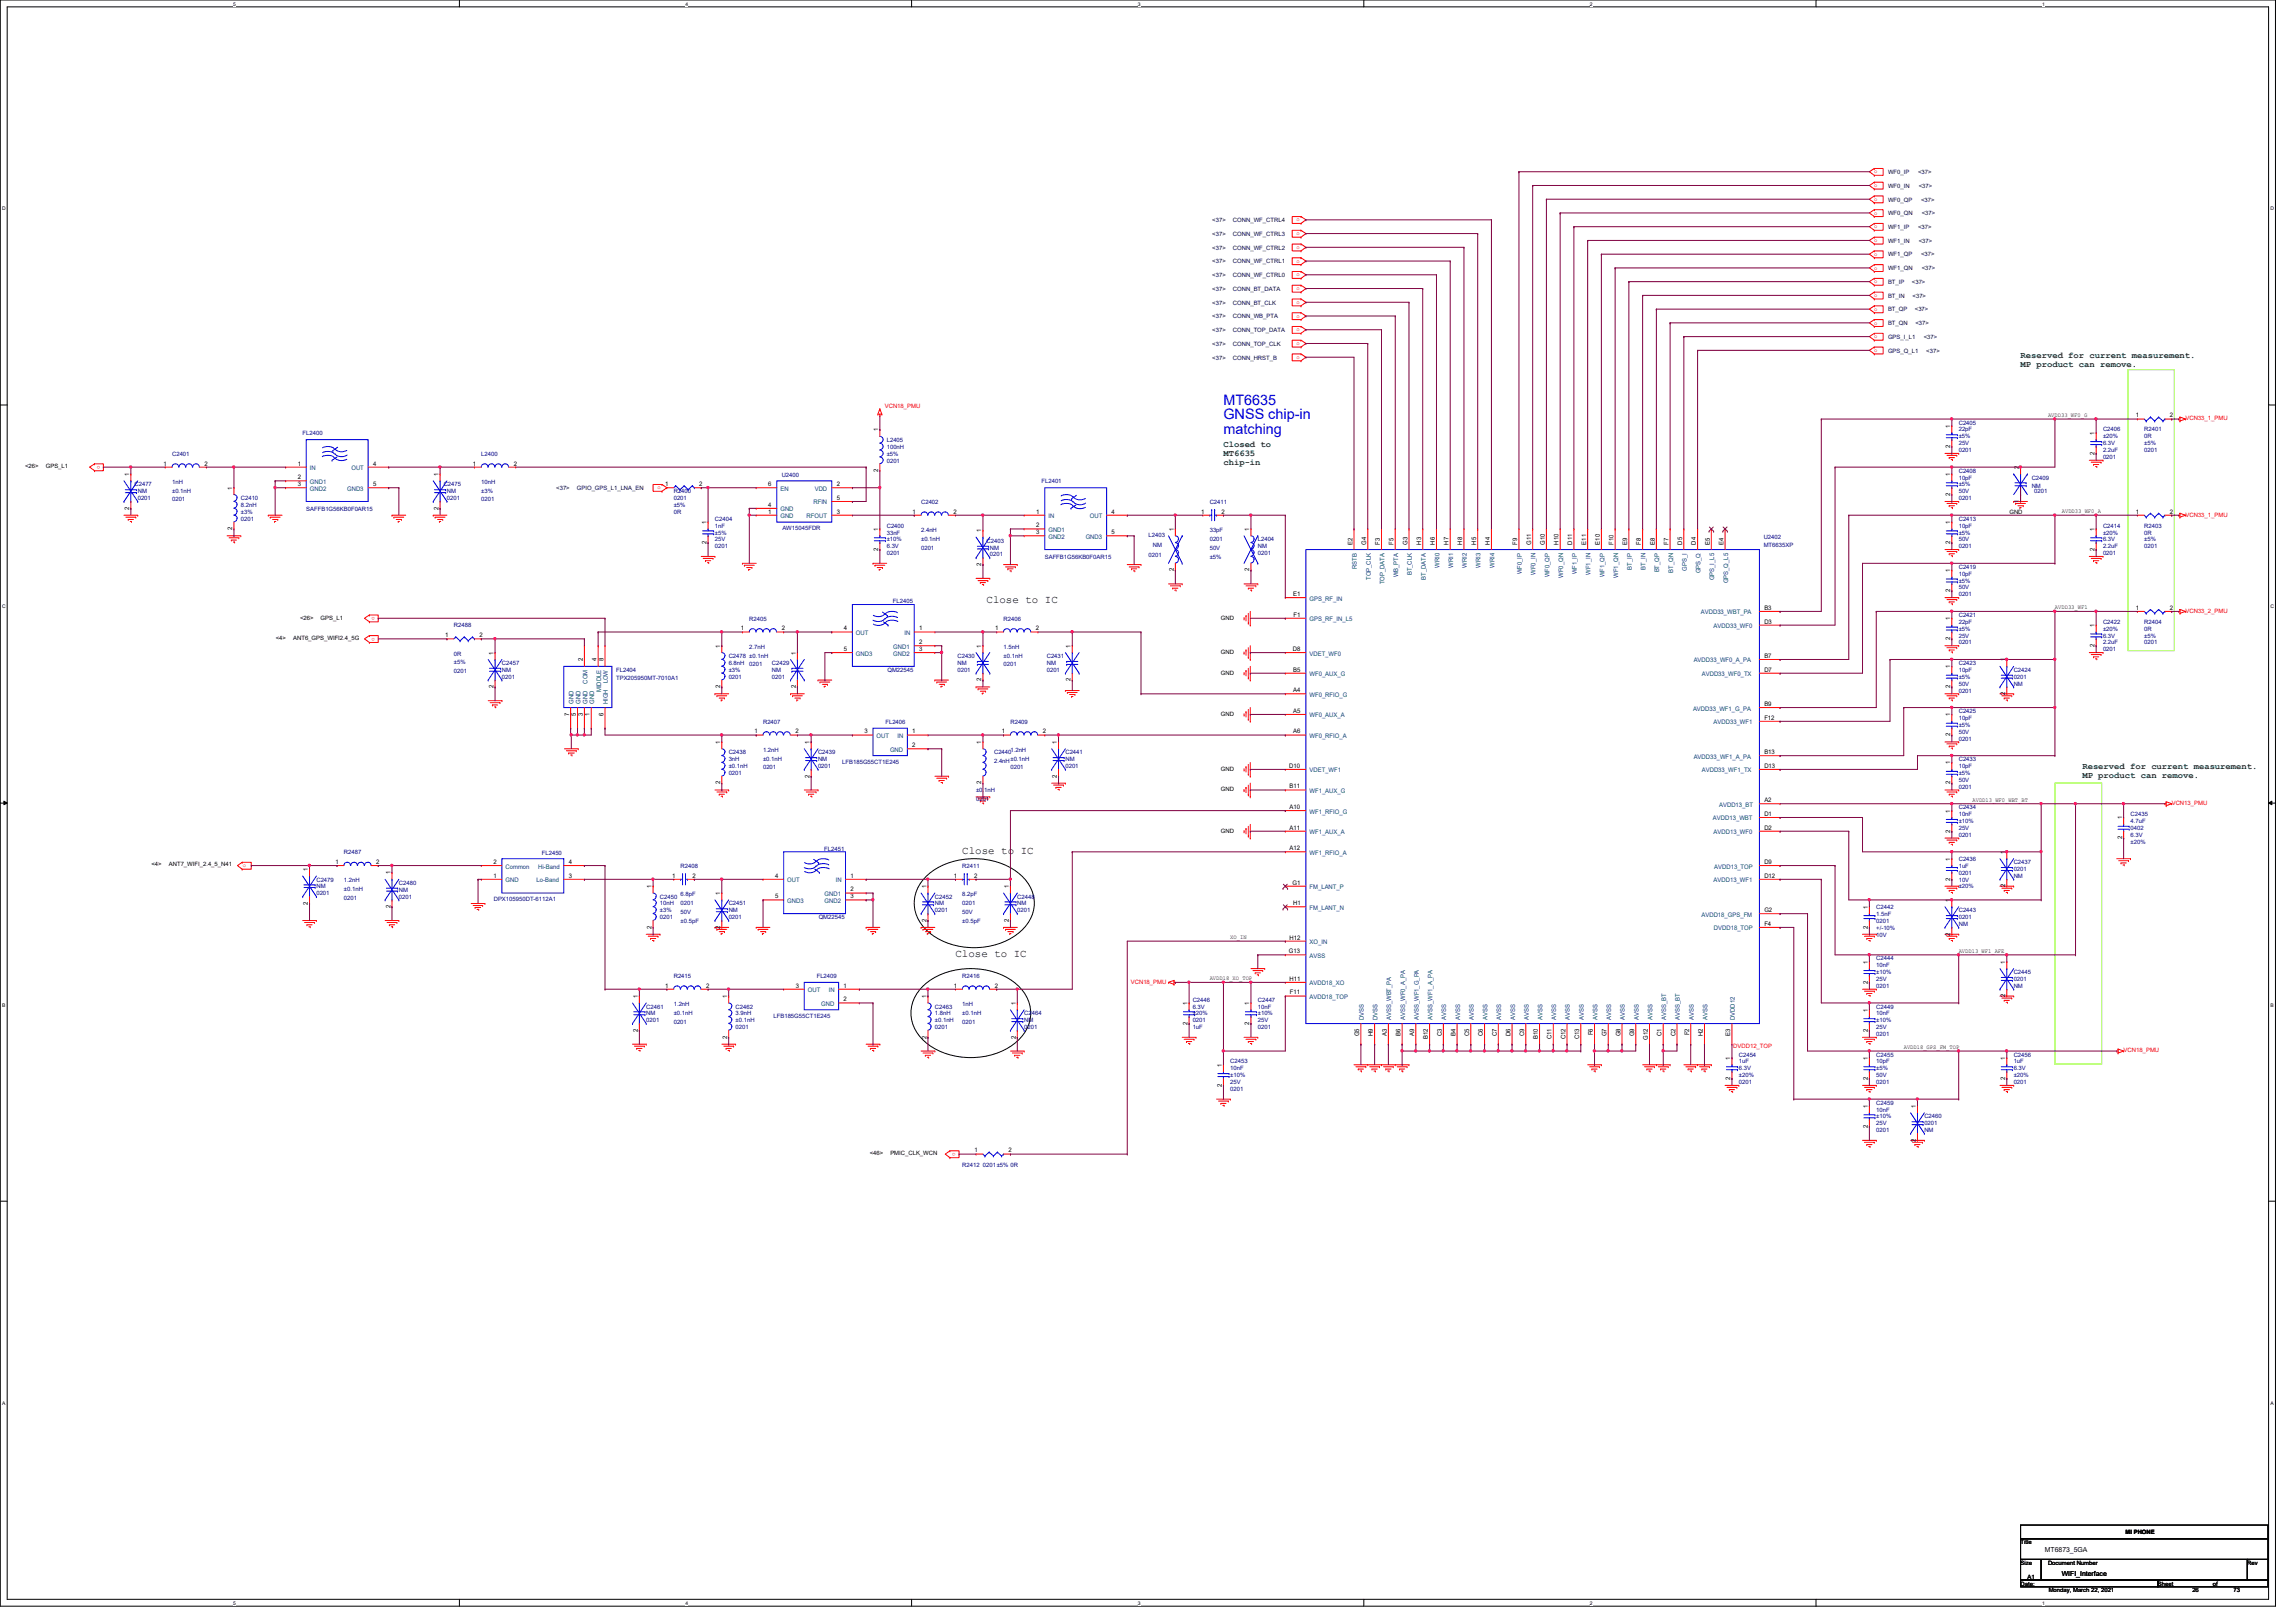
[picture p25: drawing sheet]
<svg xmlns="http://www.w3.org/2000/svg" width="297mm" height="210mm" viewBox="0 0 297 210" stroke-linecap="round" stroke-linejoin="round" font-family="sans-serif">
<defs><g id="words">
<g font-size="1.9" fill="#00f">
<text x="158.3" y="52.4">MT6635</text>
<text x="158.3" y="54.3">GNSS chip-in</text>
<text x="158.3" y="56.2">matching</text>
</g>
<g font-size="1.4">
<text x="127.6" y="78.1">Close to IC</text>
<text x="124.5" y="110.5">Close to IC</text>
<text x="123.6" y="123.8">Close to IC</text>
</g>
<g font-size="1.1" fill="#008000">
<text x="261.4" y="46.3">Reserved for current measurement.</text>
<text x="261.4" y="47.5">MP product can remove.</text>
<text x="158.3" y="57.9">Closed to</text>
<text x="158.3" y="59">MT6635</text>
<text x="158.3" y="60.2">chip-in</text>
<text x="269.4" y="99.5">Reserved for current measurement.</text>
<text x="269.4" y="100.6">MP product can remove.</text>
</g>
<g font-size=".9">
<text x="264.5" y="200.8">MT6873_5GA</text>
<text x="266.7" y="204">WIFI_Interface</text>
</g>
<g font-size=".8" fill="#f00">
<text x="242.5" y="22.4">o</text>
<text x="167.7" y="28.7">o</text>
<text x="242.5" y="24.2">o</text>
<text x="242.5" y="26">o</text>
<text x="242.5" y="27.8">o</text>
<text x="242.5" y="29.5">o</text>
<text x="167.7" y="30.4">o</text>
<text x="167.7" y="32.2">o</text>
<text x="167.7" y="34">o</text>
<text x="167.7" y="35.8">o</text>
<text x="242.5" y="31.3">o</text>
<text x="242.5" y="33.1">o</text>
<text x="242.5" y="34.9">o</text>
<text x="167.7" y="37.5">o</text>
<text x="167.7" y="39.3">o</text>
<text x="167.7" y="41.1">o</text>
<text x="242.5" y="36.7">o</text>
<text x="242.5" y="38.4">o</text>
<text x="242.5" y="40.2">o</text>
<text x="242.5" y="42">o</text>
<text x="167.7" y="42.9">o</text>
<text x="167.7" y="44.7">o</text>
<text x="167.7" y="46.4">o</text>
<text x="242.5" y="43.8">o</text>
<text x="242.5" y="45.6">o</text>
<text x="114.5" y="52.7">VCN18_PMU</text>
<text x="282.7" y="54.4">VCN33_1_PMU</text>
<text x="13" y="60.3" transform="rotate(180 13 60.3)">o</text>
<text x="85" y="63.3">o</text>
<text x="282.7" y="66.8">VCN33_1_PMU</text>
<text x="48.5" y="79.8" transform="rotate(180 48.5 79.8)">o</text>
<text x="48.5" y="82.5" transform="rotate(180 48.5 82.5)">o</text>
<text x="282.7" y="79.3">VCN33_2_PMU</text>
<text x="281" y="104.2">VCN13_PMU</text>
<text x="31.4" y="112.2">o</text>
<text x="146.3" y="127.3">VCN18_PMU</text>
<text x="224.2" y="135.6">DVDD12_TOP</text>
<text x="274.7" y="136.2">VCN18_PMU</text>
<text x="123.6" y="149.2" transform="rotate(180 123.6 149.2)">o</text>
</g>
<g font-size=".8" fill="#000040">
<text x="244.3" y="22.5">WF0_IP</text>
<text x="248.2" y="22.5">&lt;37&gt;</text>
<text x="156.8" y="28.7">&lt;37&gt;</text>
<text x="159.5" y="28.7">CONN_WF_CTRL4</text>
<text x="244.3" y="24.3">WF0_IN</text>
<text x="244.3" y="26.1">WF0_QP</text>
<text x="244.3" y="27.9">WF0_QN</text>
<text x="244.3" y="29.6">WF1_IP</text>
<text x="248.2" y="29.6">&lt;37&gt;</text>
<text x="248.2" y="24.3">&lt;37&gt;</text>
<text x="248.5" y="26.1">&lt;37&gt;</text>
<text x="248.6" y="27.9">&lt;37&gt;</text>
<text x="156.8" y="30.5">&lt;37&gt;</text>
<text x="156.8" y="32.3">&lt;37&gt;</text>
<text x="156.8" y="34.1">&lt;37&gt;</text>
<text x="156.8" y="35.9">&lt;37&gt;</text>
<text x="159.5" y="30.5">CONN_WF_CTRL3</text>
<text x="159.5" y="32.3">CONN_WF_CTRL2</text>
<text x="159.5" y="34.1">CONN_WF_CTRL1</text>
<text x="159.5" y="35.9">CONN_WF_CTRL0</text>
<text x="244.3" y="31.4">WF1_IN</text>
<text x="244.3" y="33.2">WF1_QP</text>
<text x="244.3" y="35">WF1_QN</text>
<text x="248.2" y="31.4">&lt;37&gt;</text>
<text x="248.5" y="33.2">&lt;37&gt;</text>
<text x="248.6" y="35">&lt;37&gt;</text>
<text x="156.8" y="37.6">&lt;37&gt;</text>
<text x="156.8" y="39.4">&lt;37&gt;</text>
<text x="156.8" y="41.2">&lt;37&gt;</text>
<text x="159.5" y="37.6">CONN_BT_DATA</text>
<text x="159.5" y="39.4">CONN_BT_CLK</text>
<text x="159.5" y="41.2">CONN_WB_PTA</text>
<text x="244.3" y="36.7">BT_IP</text>
<text x="244.3" y="38.5">BT_IN</text>
<text x="244.3" y="40.3">BT_QP</text>
<text x="247.4" y="36.7">&lt;37&gt;</text>
<text x="247.4" y="38.5">&lt;37&gt;</text>
<text x="247.7" y="40.3">&lt;37&gt;</text>
<text x="156.8" y="43">&lt;37&gt;</text>
<text x="156.8" y="44.7">&lt;37&gt;</text>
<text x="156.8" y="46.5">&lt;37&gt;</text>
<text x="159.5" y="43">CONN_TOP_DATA</text>
<text x="159.5" y="44.7">CONN_TOP_CLK</text>
<text x="159.5" y="46.5">CONN_HRST_B</text>
<text x="244.3" y="42.1">BT_QN</text>
<text x="244.3" y="43.9">GPS_I_L1</text>
<text x="244.3" y="45.6">GPS_Q_L1</text>
<text x="247.8" y="42.1">&lt;37&gt;</text>
<text x="248.9" y="43.9">&lt;37&gt;</text>
<text x="249.2" y="45.6">&lt;37&gt;</text>
<text x="72" y="63.4">&lt;37&gt;</text>
<text x="74.6" y="63.4">GPIO_GPS_L1_LNA_EN</text>
</g>
<g font-size=".8">
<text x="265" y="54">AVDD33_WF0_G</text>
<text x="113.6" y="55.8" transform="rotate(-90 113.6 55.8)">1</text>
<text x="252.3" y="58" transform="rotate(-90 252.3 58)">2</text>
<text x="252.3" y="55.4" transform="rotate(-90 252.3 55.4)">1</text>
<text x="271" y="58.8" transform="rotate(-90 271 58.8)">2</text>
<text x="271" y="56.3" transform="rotate(-90 271 56.3)">1</text>
<text x="276.3" y="54">1</text>
<text x="280.7" y="54">2</text>
<text x="3.3" y="60.6">&lt;26&gt;</text>
<text x="5.9" y="60.6">GPS_L1</text>
<text x="16.7" y="66" transform="rotate(-90 16.7 66)">2</text>
<text x="16.7" y="61.6" transform="rotate(-90 16.7 61.6)">1</text>
<text x="21.2" y="60.2">1</text>
<text x="26.5" y="60.2">2</text>
<text x="30.1" y="63.4" transform="rotate(-90 30.1 63.4)">1</text>
<text x="38.5" y="60.2">1</text>
<text x="38.5" y="62.9">3</text>
<text x="38.5" y="62">2</text>
<text x="48.3" y="60.2">4</text>
<text x="48.3" y="62.9">5</text>
<text x="56.7" y="66" transform="rotate(-90 56.7 66)">2</text>
<text x="56.7" y="61.6" transform="rotate(-90 56.7 61.6)">1</text>
<text x="61.2" y="60.2">1</text>
<text x="66.5" y="60.2">2</text>
<text x="86.1" y="62.9">1</text>
<text x="90.5" y="62.9">2</text>
<text x="99.4" y="65.6">4</text>
<text x="99.4" y="62.9">6</text>
<text x="108.2" y="62.9">2</text>
<text x="108.2" y="64.7">5</text>
<text x="113.6" y="61.1" transform="rotate(-90 113.6 61.1)">2</text>
<text x="252.3" y="64.2" transform="rotate(-90 252.3 64.2)">2</text>
<text x="252.3" y="61.6" transform="rotate(-90 252.3 61.6)">1</text>
<text x="261.2" y="65.1" transform="rotate(-90 261.2 65.1)">1</text>
<text x="261.2" y="60.7" transform="rotate(-90 261.2 60.7)">2</text>
<text x="30.1" y="68.6" transform="rotate(-90 30.1 68.6)">2</text>
<text x="91.4" y="70.4" transform="rotate(-90 91.4 70.4)">2</text>
<text x="91.4" y="67.8" transform="rotate(-90 91.4 67.8)">1</text>
<text x="99.4" y="66.5">1</text>
<text x="108.2" y="66.5">3</text>
<text x="113.6" y="71.3" transform="rotate(-90 113.6 71.3)">2</text>
<text x="113.6" y="68.7" transform="rotate(-90 113.6 68.7)">1</text>
<text x="118.1" y="66.5">1</text>
<text x="123.4" y="66.5">2</text>
<text x="127" y="68.9" transform="rotate(-90 127 68.9)">1</text>
<text x="134.1" y="66.5">1</text>
<text x="134.1" y="69.1">3</text>
<text x="134.1" y="68.2">2</text>
<text x="143.8" y="66.5">4</text>
<text x="143.8" y="69.1">5</text>
<text x="151.8" y="68.7" transform="rotate(-90 151.8 68.7)">1</text>
<text x="155.4" y="66.5">1</text>
<text x="158" y="66.5">2</text>
<text x="161.6" y="68.7" transform="rotate(-90 161.6 68.7)">1</text>
<text x="175" y="70.5" transform="rotate(-90 175 70.5)">E2</text>
<text x="176.7" y="70.5" transform="rotate(-90 176.7 70.5)">G4</text>
<text x="178.5" y="70.5" transform="rotate(-90 178.5 70.5)">F3</text>
<text x="180.3" y="70.5" transform="rotate(-90 180.3 70.5)">F5</text>
<text x="182.1" y="70.5" transform="rotate(-90 182.1 70.5)">G3</text>
<text x="183.9" y="70.5" transform="rotate(-90 183.9 70.5)">H3</text>
<text x="185.6" y="70.5" transform="rotate(-90 185.6 70.5)">H6</text>
<text x="187.4" y="70.5" transform="rotate(-90 187.4 70.5)">H7</text>
<text x="189.2" y="70.5" transform="rotate(-90 189.2 70.5)">H8</text>
<text x="191" y="70.5" transform="rotate(-90 191 70.5)">H5</text>
<text x="192.7" y="70.5" transform="rotate(-90 192.7 70.5)">H4</text>
<text x="196.3" y="70.5" transform="rotate(-90 196.3 70.5)">F9</text>
<text x="198.1" y="70.5" transform="rotate(-90 198.1 70.5)">G11</text>
<text x="199.9" y="70.5" transform="rotate(-90 199.9 70.5)">G10</text>
<text x="201.6" y="70.5" transform="rotate(-90 201.6 70.5)">H10</text>
<text x="203.4" y="70.5" transform="rotate(-90 203.4 70.5)">D11</text>
<text x="205.2" y="70.5" transform="rotate(-90 205.2 70.5)">E11</text>
<text x="207" y="70.5" transform="rotate(-90 207 70.5)">E10</text>
<text x="208.7" y="70.5" transform="rotate(-90 208.7 70.5)">F10</text>
<text x="210.5" y="70.5" transform="rotate(-90 210.5 70.5)">E9</text>
<text x="212.3" y="70.5" transform="rotate(-90 212.3 70.5)">F8</text>
<text x="214.1" y="70.5" transform="rotate(-90 214.1 70.5)">E8</text>
<text x="215.9" y="70.5" transform="rotate(-90 215.9 70.5)">F7</text>
<text x="217.6" y="70.5" transform="rotate(-90 217.6 70.5)">D5</text>
<text x="219.4" y="70.5" transform="rotate(-90 219.4 70.5)">D4</text>
<text x="221.2" y="70.5" transform="rotate(-90 221.2 70.5)">E5</text>
<text x="223" y="70.5" transform="rotate(-90 223 70.5)">E4</text>
<text x="252.3" y="70.4" transform="rotate(-90 252.3 70.4)">2</text>
<text x="252.3" y="67.8" transform="rotate(-90 252.3 67.8)">1</text>
<text x="260" y="66.5">GND</text>
<text x="266.7" y="66.4">AVDD33_WF0_A</text>
<text x="271" y="71.3" transform="rotate(-90 271 71.3)">2</text>
<text x="271" y="68.7" transform="rotate(-90 271 68.7)">1</text>
<text x="276.3" y="66.5">1</text>
<text x="280.7" y="66.5">2</text>
<text x="127" y="73.2" transform="rotate(-90 127 73.2)">2</text>
<text x="151.8" y="74" transform="rotate(-90 151.8 74)">2</text>
<text x="161.6" y="74" transform="rotate(-90 161.6 74)">2</text>
<text x="167.3" y="77.1">E1</text>
<text x="252.3" y="76.6" transform="rotate(-90 252.3 76.6)">2</text>
<text x="252.3" y="74" transform="rotate(-90 252.3 74)">1</text>
<text x="35.7" y="82.8">&lt;4&gt;</text>
<text x="37.9" y="82.8">ANT6_GPS_WIFI2.4_5G</text>
<text x="38.8" y="80.2">&lt;26&gt;</text>
<text x="41.5" y="80.2">GPS_L1</text>
<text x="57.6" y="82.5">1</text>
<text x="62" y="82.5">2</text>
<text x="93.2" y="83.8" transform="rotate(-90 93.2 83.8)">1</text>
<text x="95.8" y="81.6">1</text>
<text x="101.1" y="81.6">2</text>
<text x="109.2" y="81.6">4</text>
<text x="118.9" y="81.6">1</text>
<text x="118.9" y="83.4">2</text>
<text x="127" y="83.8" transform="rotate(-90 127 83.8)">1</text>
<text x="128.7" y="81.6">1</text>
<text x="134" y="81.6">2</text>
<text x="138.5" y="83.8" transform="rotate(-90 138.5 83.8)">1</text>
<text x="157.9" y="80.2">GND</text>
<text x="167.3" y="79.8">F1</text>
<text x="228.3" y="78.9">B3</text>
<text x="228.3" y="80.7">D3</text>
<text x="252.3" y="82.8" transform="rotate(-90 252.3 82.8)">2</text>
<text x="252.3" y="80.3" transform="rotate(-90 252.3 80.3)">1</text>
<text x="265.9" y="78.9">AVDD33_WF1</text>
<text x="271" y="83.7" transform="rotate(-90 271 83.7)">2</text>
<text x="271" y="81.2" transform="rotate(-90 271 81.2)">1</text>
<text x="276.3" y="78.9">1</text>
<text x="280.7" y="78.9">2</text>
<text x="63.8" y="89.1" transform="rotate(-90 63.8 89.1)">2</text>
<text x="63.8" y="84.7" transform="rotate(-90 63.8 84.7)">1</text>
<text x="75.4" y="85.6" transform="rotate(-90 75.4 85.6)">2</text>
<text x="77.2" y="85.6" transform="rotate(-90 77.2 85.6)">4</text>
<text x="78.1" y="85.6" transform="rotate(-90 78.1 85.6)">8</text>
<text x="93.2" y="89.1" transform="rotate(-90 93.2 89.1)">2</text>
<text x="103" y="89.1" transform="rotate(-90 103 89.1)">2</text>
<text x="103" y="84.7" transform="rotate(-90 103 84.7)">1</text>
<text x="109.2" y="84.2">5</text>
<text x="118.9" y="84.2">3</text>
<text x="127" y="88.2" transform="rotate(-90 127 88.2)">2</text>
<text x="138.5" y="88.2" transform="rotate(-90 138.5 88.2)">2</text>
<text x="157.9" y="84.6">GND</text>
<text x="157.9" y="87.3">GND</text>
<text x="167.3" y="84.2">D8</text>
<text x="167.3" y="89.6">A4</text>
<text x="167.3" y="86.9">B5</text>
<text x="228.3" y="85.1">B7</text>
<text x="228.3" y="86.9">D7</text>
<text x="252.3" y="89.1" transform="rotate(-90 252.3 89.1)">2</text>
<text x="252.3" y="86.5" transform="rotate(-90 252.3 86.5)">1</text>
<text x="259.4" y="90" transform="rotate(-90 259.4 90)">2</text>
<text x="259.4" y="85.6" transform="rotate(-90 259.4 85.6)">1</text>
<text x="73.6" y="92.6" transform="rotate(-90 73.6 92.6)">7</text>
<text x="74.5" y="92.6" transform="rotate(-90 74.5 92.6)">5</text>
<text x="75.4" y="92.6" transform="rotate(-90 75.4 92.6)">3</text>
<text x="76.3" y="92.6" transform="rotate(-90 76.3 92.6)">1</text>
<text x="78.1" y="92.6" transform="rotate(-90 78.1 92.6)">6</text>
<text x="97.6" y="94.9">1</text>
<text x="102.9" y="94.9">2</text>
<text x="111.8" y="94.9">3</text>
<text x="118" y="94.9">1</text>
<text x="129.6" y="94.9">1</text>
<text x="134.9" y="94.9">2</text>
<text x="157.9" y="92.6">GND</text>
<text x="167.3" y="92.2">A5</text>
<text x="167.3" y="94.9">A6</text>
<text x="228.3" y="91.4">B9</text>
<text x="228.3" y="93.1">F12</text>
<text x="252.3" y="95.3" transform="rotate(-90 252.3 95.3)">2</text>
<text x="252.3" y="92.7" transform="rotate(-90 252.3 92.7)">1</text>
<text x="93.2" y="101.5" transform="rotate(-90 93.2 101.5)">2</text>
<text x="93.2" y="96.3" transform="rotate(-90 93.2 96.3)">1</text>
<text x="104.7" y="100.6" transform="rotate(-90 104.7 100.6)">2</text>
<text x="104.7" y="96.3" transform="rotate(-90 104.7 96.3)">1</text>
<text x="118" y="96.7">2</text>
<text x="127" y="101.5" transform="rotate(-90 127 101.5)">2</text>
<text x="127" y="96.3" transform="rotate(-90 127 96.3)">1</text>
<text x="136.7" y="100.6" transform="rotate(-90 136.7 100.6)">2</text>
<text x="136.7" y="96.3" transform="rotate(-90 136.7 96.3)">1</text>
<text x="157.9" y="99.7">GND</text>
<text x="166.8" y="99.4">D10</text>
<text x="228.3" y="97.6">B13</text>
<text x="228.3" y="99.4">D13</text>
<text x="252.3" y="101.5" transform="rotate(-90 252.3 101.5)">2</text>
<text x="252.3" y="98.9" transform="rotate(-90 252.3 98.9)">1</text>
<text x="157.9" y="102.4">GND</text>
<text x="157.9" y="107.7">GND</text>
<text x="166.8" y="104.7">A10</text>
<text x="166.8" y="102">B11</text>
<text x="166.8" y="107.4">A11</text>
<text x="228.3" y="103.8">A2</text>
<text x="228.3" y="105.6">D1</text>
<text x="228.3" y="107.4">D2</text>
<text x="252.3" y="107.7" transform="rotate(-90 252.3 107.7)">2</text>
<text x="252.3" y="105.2" transform="rotate(-90 252.3 105.2)">1</text>
<text x="255.2" y="103.8">AVDD13_WF0_WBT_BT</text>
<text x="274.5" y="106" transform="rotate(-90 274.5 106)">1</text>
<text x="19.6" y="112.1">&lt;4&gt;</text>
<text x="21.8" y="112.1">ANT7_WIFI_2.4_5_N41</text>
<text x="39.8" y="112.7" transform="rotate(-90 39.8 112.7)">1</text>
<text x="43.4" y="111.8">1</text>
<text x="48.7" y="111.8">2</text>
<text x="50.5" y="113.2" transform="rotate(-90 50.5 113.2)">1</text>
<text x="63.8" y="113.6">1</text>
<text x="63.8" y="111.8">2</text>
<text x="73.6" y="111.8">4</text>
<text x="73.6" y="113.6">3</text>
<text x="86.9" y="113.6">1</text>
<text x="89.6" y="113.6">2</text>
<text x="100.3" y="113.6">4</text>
<text x="110" y="113.6">1</text>
<text x="123.4" y="113.6">1</text>
<text x="126" y="113.6">2</text>
<text x="166.8" y="110">A12</text>
<text x="228.3" y="111.8">D9</text>
<text x="228.3" y="113.6">D12</text>
<text x="252.3" y="114" transform="rotate(-90 252.3 114)">2</text>
<text x="252.3" y="111.4" transform="rotate(-90 252.3 111.4)">1</text>
<text x="259.4" y="110.5" transform="rotate(-90 259.4 110.5)">1</text>
<text x="274.5" y="108.6" transform="rotate(-90 274.5 108.6)">2</text>
<text x="39.8" y="117.1" transform="rotate(-90 39.8 117.1)">2</text>
<text x="50.5" y="117.5" transform="rotate(-90 50.5 117.5)">2</text>
<text x="84.3" y="114.9" transform="rotate(-90 84.3 114.9)">1</text>
<text x="93.2" y="115.8" transform="rotate(-90 93.2 115.8)">1</text>
<text x="100.3" y="116.2">5</text>
<text x="110" y="116.2">3</text>
<text x="110" y="115.4">2</text>
<text x="119.8" y="119.3" transform="rotate(-90 119.8 119.3)">2</text>
<text x="119.8" y="114.9" transform="rotate(-90 119.8 114.9)">1</text>
<text x="130.5" y="119.3" transform="rotate(-90 130.5 119.3)">2</text>
<text x="130.5" y="114.9" transform="rotate(-90 130.5 114.9)">1</text>
<text x="167.2" y="114.5">G1</text>
<text x="167.3" y="117.1">H1</text>
<text x="228.3" y="119.8">F4</text>
<text x="228.3" y="118">G2</text>
<text x="241.6" y="117.6" transform="rotate(-90 241.6 117.6)">1</text>
<text x="252.3" y="116.7" transform="rotate(-90 252.3 116.7)">1</text>
<text x="259.4" y="114.9" transform="rotate(-90 259.4 114.9)">2</text>
<text x="84.3" y="120.2" transform="rotate(-90 84.3 120.2)">2</text>
<text x="93.2" y="120.2" transform="rotate(-90 93.2 120.2)">2</text>
<text x="159.2" y="121.5">XO_IN</text>
<text x="166.7" y="123.4">G13</text>
<text x="166.8" y="121.6">H12</text>
<text x="241.6" y="124.7" transform="rotate(-90 241.6 124.7)">1</text>
<text x="241.6" y="120.2" transform="rotate(-90 241.6 120.2)">2</text>
<text x="252.3" y="121.1" transform="rotate(-90 252.3 121.1)">2</text>
<text x="253.4" y="123.3">AVDD13_WF1_AFE</text>
<text x="259.4" y="124.7" transform="rotate(-90 259.4 124.7)">1</text>
<text x="82.5" y="129.2" transform="rotate(-90 82.5 129.2)">1</text>
<text x="86.1" y="127.8">1</text>
<text x="91.4" y="127.8">2</text>
<text x="94.1" y="129.2" transform="rotate(-90 94.1 129.2)">1</text>
<text x="103" y="127.8">3</text>
<text x="109.1" y="127.8">1</text>
<text x="109.1" y="129.6">2</text>
<text x="119.8" y="129.2" transform="rotate(-90 119.8 129.2)">1</text>
<text x="123.4" y="127.8">1</text>
<text x="128.7" y="127.8">2</text>
<text x="131.4" y="130" transform="rotate(-90 131.4 130)">1</text>
<text x="153.6" y="130" transform="rotate(-90 153.6 130)">1</text>
<text x="156.5" y="126.9">AVDD18_XO_TOP</text>
<text x="161.6" y="130" transform="rotate(-90 161.6 130)">1</text>
<text x="166.8" y="126.9">H11</text>
<text x="166.9" y="128.7">F11</text>
<text x="241.6" y="130.9" transform="rotate(-90 241.6 130.9)">1</text>
<text x="241.6" y="127.3" transform="rotate(-90 241.6 127.3)">2</text>
<text x="259.4" y="129.1" transform="rotate(-90 259.4 129.1)">2</text>
<text x="82.5" y="133.5" transform="rotate(-90 82.5 133.5)">2</text>
<text x="94.1" y="134.4" transform="rotate(-90 94.1 134.4)">2</text>
<text x="119.8" y="134.4" transform="rotate(-90 119.8 134.4)">2</text>
<text x="131.4" y="134.4" transform="rotate(-90 131.4 134.4)">2</text>
<text x="153.6" y="132.6" transform="rotate(-90 153.6 132.6)">2</text>
<text x="161.6" y="132.6" transform="rotate(-90 161.6 132.6)">2</text>
<text x="175.8" y="134.1" transform="rotate(-90 175.8 134.1)">G5</text>
<text x="177.6" y="134.1" transform="rotate(-90 177.6 134.1)">H9</text>
<text x="179.4" y="134" transform="rotate(-90 179.4 134)">A3</text>
<text x="181.2" y="134" transform="rotate(-90 181.2 134)">B6</text>
<text x="183" y="134" transform="rotate(-90 183 134)">A9</text>
<text x="184.7" y="134.5" transform="rotate(-90 184.7 134.5)">B12</text>
<text x="186.5" y="134.1" transform="rotate(-90 186.5 134.1)">C3</text>
<text x="188.3" y="134" transform="rotate(-90 188.3 134)">B4</text>
<text x="190.1" y="134.1" transform="rotate(-90 190.1 134.1)">C5</text>
<text x="191.9" y="134.1" transform="rotate(-90 191.9 134.1)">C6</text>
<text x="193.6" y="134.1" transform="rotate(-90 193.6 134.1)">C7</text>
<text x="195.4" y="134.1" transform="rotate(-90 195.4 134.1)">D6</text>
<text x="197.2" y="134.1" transform="rotate(-90 197.2 134.1)">C9</text>
<text x="199" y="134.5" transform="rotate(-90 199 134.5)">B10</text>
<text x="200.7" y="134.5" transform="rotate(-90 200.7 134.5)">C11</text>
<text x="202.5" y="134.5" transform="rotate(-90 202.5 134.5)">C12</text>
<text x="204.3" y="134.5" transform="rotate(-90 204.3 134.5)">C13</text>
<text x="206.1" y="134" transform="rotate(-90 206.1 134)">F6</text>
<text x="207.9" y="134.1" transform="rotate(-90 207.9 134.1)">G7</text>
<text x="209.6" y="134.1" transform="rotate(-90 209.6 134.1)">G8</text>
<text x="211.4" y="134.1" transform="rotate(-90 211.4 134.1)">G9</text>
<text x="213.2" y="134.5" transform="rotate(-90 213.2 134.5)">G12</text>
<text x="215" y="134.1" transform="rotate(-90 215 134.1)">C1</text>
<text x="216.7" y="134.1" transform="rotate(-90 216.7 134.1)">C2</text>
<text x="218.5" y="134" transform="rotate(-90 218.5 134)">F2</text>
<text x="220.3" y="134.1" transform="rotate(-90 220.3 134.1)">H2</text>
<text x="223.9" y="137.2" transform="rotate(-90 223.9 137.2)">1</text>
<text x="223.9" y="134" transform="rotate(-90 223.9 134)">E3</text>
<text x="241.6" y="137.2" transform="rotate(-90 241.6 137.2)">1</text>
<text x="241.6" y="133.5" transform="rotate(-90 241.6 133.5)">2</text>
<text x="246.3" y="135.8">AVDD18_GPS_FM_TOP</text>
<text x="259.4" y="137.2" transform="rotate(-90 259.4 137.2)">1</text>
<text x="158.1" y="140.6" transform="rotate(-90 158.1 140.6)">2</text>
<text x="158.1" y="138" transform="rotate(-90 158.1 138)">1</text>
<text x="223.9" y="139.7" transform="rotate(-90 223.9 139.7)">2</text>
<text x="241.6" y="143.4" transform="rotate(-90 241.6 143.4)">1</text>
<text x="241.6" y="139.7" transform="rotate(-90 241.6 139.7)">2</text>
<text x="247.9" y="143.4" transform="rotate(-90 247.9 143.4)">1</text>
<text x="259.4" y="139.7" transform="rotate(-90 259.4 139.7)">2</text>
<text x="112.5" y="149.5">&lt;46&gt;</text>
<text x="115.2" y="149.5">PMIC_CLK_WCN</text>
<text x="126.1" y="149.1">1</text>
<text x="130.5" y="149.1">2</text>
<text x="241.6" y="146" transform="rotate(-90 241.6 146)">2</text>
<text x="247.9" y="147.7" transform="rotate(-90 247.9 147.7)">2</text>
<text x="261.4" y="199.9">Title</text>
<text x="261.4" y="202.5">Size</text>
<text x="265" y="202.5">Document Number</text>
<text x="275" y="198.5">MI PHONE</text>
<text x="290.7" y="202.5">Rev</text>
<text x="261.4" y="205.2">Date:</text>
<text x="262.3" y="204.3">A1</text>
<text x="265" y="206.1">Monday, March 22, 2021</text>
<text x="279.2" y="205.2">Sheet</text>
<text x="283.6" y="206.1">26</text>
<text x="286.3" y="205.2">of</text>
<text x="289" y="206.1">73</text>
</g>
<g font-size=".8" fill="#000080">
<text x="22.3" y="59">C2401</text>
<text x="39.2" y="56.3">FL2400</text>
<text x="62.3" y="59">L2400</text>
<text x="114.7" y="57.2">L2405</text>
<text x="114.7" y="58.1">100nH</text>
<text x="114.7" y="59">±5%</text>
<text x="114.7" y="59.9">0201</text>
<text x="253.4" y="54.9">C2405</text>
<text x="253.4" y="55.8">22pF</text>
<text x="253.4" y="58.5">0201</text>
<text x="253.4" y="57.6">25V</text>
<text x="253.4" y="56.7">±5%</text>
<text x="272.1" y="55.8">C2406</text>
<text x="272.1" y="58.5">2.2uF</text>
<text x="272.1" y="59.4">0201</text>
<text x="272.1" y="57.6">6.3V</text>
<text x="272.1" y="56.7">±20%</text>
<text x="277.4" y="55.8">R2401</text>
<text x="277.4" y="56.7">0R</text>
<text x="277.4" y="57.6">±5%</text>
<text x="277.4" y="58.5">0201</text>
<text x="17.4" y="62.9">C2477</text>
<text x="17.8" y="63.8">NM</text>
<text x="17.8" y="64.7">0201</text>
<text x="22.3" y="62.6">1nH</text>
<text x="22.3" y="63.8">±0.1nH</text>
<text x="22.3" y="64.9">0201</text>
<text x="31.2" y="64.7">C2410</text>
<text x="31.2" y="65.6">8.2nH</text>
<text x="57.4" y="62.9">C2475</text>
<text x="57.8" y="63.8">NM</text>
<text x="57.8" y="64.7">0201</text>
<text x="62.3" y="62.6">10nH</text>
<text x="62.3" y="63.8">±3%</text>
<text x="62.3" y="64.9">0201</text>
<text x="87.2" y="63.8">R2400</text>
<text x="87.2" y="65.6">±5%</text>
<text x="87.2" y="64.7">0201</text>
<text x="101.1" y="61.7">U2400</text>
<text x="119.2" y="65.2">C2402</text>
<text x="134.7" y="62.5">FL2401</text>
<text x="156.5" y="65.2">C2411</text>
<text x="253.4" y="61.2">C2408</text>
<text x="253.4" y="62.1">10pF</text>
<text x="253.4" y="64.7">0201</text>
<text x="253.4" y="63.8">50V</text>
<text x="253.4" y="62.9">±5%</text>
<text x="262.8" y="62.1">C2409</text>
<text x="262.8" y="63.1">NM</text>
<text x="263.2" y="63.8">0201</text>
<text x="31.2" y="66.5">±3%</text>
<text x="31.2" y="67.4">0201</text>
<text x="39.6" y="66.2">SAFFB1G56KB0F0AR15</text>
<text x="87.2" y="66.5">0R</text>
<text x="92.5" y="67.4">C2404</text>
<text x="92.5" y="68.3">1nF</text>
<text x="92.5" y="71">0201</text>
<text x="92.5" y="70.1">25V</text>
<text x="92.5" y="69.2">±5%</text>
<text x="101.2" y="68.6">AW15045FDR</text>
<text x="114.7" y="68.3">C2400</text>
<text x="114.7" y="69.2">33nF</text>
<text x="114.7" y="71.8">0201</text>
<text x="114.7" y="71">6.3V</text>
<text x="114.7" y="70.1">±10%</text>
<text x="119.2" y="68.8">2.4nH</text>
<text x="119.2" y="70">±0.1nH</text>
<text x="119.2" y="71.1">0201</text>
<text x="127.6" y="70.2">C2403</text>
<text x="128.1" y="71.1">NM</text>
<text x="148.6" y="69.5">L2403</text>
<text x="149.1" y="70.8">NM</text>
<text x="156.5" y="68.8">33pF</text>
<text x="156.5" y="70">0201</text>
<text x="156.5" y="71.1">50V</text>
<text x="162.7" y="70.1">L2404</text>
<text x="162.7" y="71">NM</text>
<text x="162.7" y="71.8">0201</text>
<text x="228.2" y="69.7">U2402</text>
<text x="228.2" y="70.8">MT6635XP</text>
<text x="253.4" y="67.4">C2413</text>
<text x="253.4" y="68.3">10pF</text>
<text x="253.4" y="71">0201</text>
<text x="253.4" y="70.1">50V</text>
<text x="253.4" y="69.2">±5%</text>
<text x="272.1" y="68.3">C2414</text>
<text x="272.1" y="71">2.2uF</text>
<text x="272.1" y="71.8">0201</text>
<text x="272.1" y="70.1">6.3V</text>
<text x="272.1" y="69.2">±20%</text>
<text x="277.4" y="68.3">R2403</text>
<text x="277.4" y="69.2">0R</text>
<text x="277.4" y="70.1">±5%</text>
<text x="277.4" y="71">0201</text>
<text x="128.1" y="72">0201</text>
<text x="135.2" y="72.4">SAFFB1G56KB0F0AR15</text>
<text x="148.6" y="72.1">0201</text>
<text x="156.5" y="72.3">±5%</text>
<text x="253.4" y="73.6">C2419</text>
<text x="253.4" y="74.5">10pF</text>
<text x="253.4" y="77.2">0201</text>
<text x="253.4" y="76.3">50V</text>
<text x="253.4" y="75.4">±5%</text>
<text x="58.7" y="81.2">R2488</text>
<text x="96.9" y="80.3">R2405</text>
<text x="96.9" y="83.9">2.7nH</text>
<text x="115.5" y="78.1">FL2405</text>
<text x="129.8" y="80.3">R2406</text>
<text x="129.8" y="83.9">1.5nH</text>
<text x="253.4" y="79.8">C2421</text>
<text x="253.4" y="80.7">22pF</text>
<text x="253.4" y="83.4">0201</text>
<text x="253.4" y="82.5">25V</text>
<text x="253.4" y="81.6">±5%</text>
<text x="272.1" y="80.7">C2422</text>
<text x="272.1" y="83.4">2.2uF</text>
<text x="272.1" y="82.5">6.3V</text>
<text x="272.1" y="81.6">±20%</text>
<text x="277.4" y="80.7">R2404</text>
<text x="277.4" y="81.6">0R</text>
<text x="277.4" y="82.5">±5%</text>
<text x="277.4" y="83.4">0201</text>
<text x="58.7" y="84.8">0R</text>
<text x="58.7" y="86">±5%</text>
<text x="58.7" y="87.1">0201</text>
<text x="64.9" y="86.1">C2457</text>
<text x="64.9" y="87">NM</text>
<text x="64.9" y="87.8">0201</text>
<text x="79.7" y="87">FL2404</text>
<text x="79.7" y="88">TPX205950MT-7010A1</text>
<text x="94.3" y="85.2">C2478 ±0.1nH</text>
<text x="94.3" y="86.1">6.8nH</text>
<text x="94.3" y="87">±3%</text>
<text x="94.3" y="87.8">0201</text>
<text x="96.9" y="86.2">0201</text>
<text x="99.9" y="86.1">C2429</text>
<text x="99.9" y="87">NM</text>
<text x="99.9" y="87.8">0201</text>
<text x="114.8" y="87">QM22545</text>
<text x="123.9" y="85.2">C2430</text>
<text x="123.9" y="86.1">NM</text>
<text x="123.9" y="87">0201</text>
<text x="129.8" y="85.1">±0.1nH</text>
<text x="129.8" y="86.2">0201</text>
<text x="135.4" y="85.2">C2431</text>
<text x="135.4" y="86.1">NM</text>
<text x="135.4" y="87">0201</text>
<text x="253.4" y="86.1">C2423</text>
<text x="253.4" y="87">10pF</text>
<text x="253.4" y="89.6">0201</text>
<text x="253.4" y="88.7">50V</text>
<text x="253.4" y="87.8">±5%</text>
<text x="260.5" y="87">C2424</text>
<text x="260.5" y="88.7">NM</text>
<text x="260.5" y="87.8">0201</text>
<text x="272.1" y="84.3">0201</text>
<text x="98.7" y="93.6">R2407</text>
<text x="114.6" y="93.7">FL2406</text>
<text x="130.7" y="93.6">R2409</text>
<text x="253.4" y="92.3">C2425</text>
<text x="253.4" y="93.2">10pF</text>
<text x="253.4" y="95.8">0201</text>
<text x="253.4" y="95">50V</text>
<text x="253.4" y="94.1">±5%</text>
<text x="94.3" y="97.6">C2438</text>
<text x="94.3" y="98.5">3nH</text>
<text x="94.3" y="99.4">±0.1nH</text>
<text x="94.3" y="100.3">0201</text>
<text x="98.7" y="97.3">1.2nH</text>
<text x="98.7" y="98.4">±0.1nH</text>
<text x="98.7" y="99.6">0201</text>
<text x="105.8" y="97.6">C2439</text>
<text x="105.8" y="98.5">NM</text>
<text x="105.8" y="99.4">0201</text>
<text x="109" y="98.8">LFB185G55CT1E245</text>
<text x="128.6" y="97.6">C2440</text>
<text x="128.6" y="98.7">2.4nH</text>
<text x="130.7" y="97.3">1.2nH</text>
<text x="130.7" y="98.4">±0.1nH</text>
<text x="130.7" y="99.6">0201</text>
<text x="137.8" y="97.6">C2441</text>
<text x="137.8" y="98.5">NM</text>
<text x="137.8" y="99.4">0201</text>
<text x="253.4" y="98.5">C2433</text>
<text x="253.4" y="99.4">10pF</text>
<text x="253.4" y="101.2">50V</text>
<text x="253.4" y="100.3">±5%</text>
<text x="126.3" y="102.5">±0.1nH</text>
<text x="126.3" y="103.7">0201</text>
<text x="253.4" y="104.7">C2434</text>
<text x="253.4" y="105.6">10nF</text>
<text x="253.4" y="107.4">25V</text>
<text x="253.4" y="106.5">±10%</text>
<text x="253.4" y="102.1">0201</text>
<text x="275.6" y="105.6">C2435</text>
<text x="275.6" y="106.5">4.7uF</text>
<text x="275.6" y="107.4">0402</text>
<text x="44.5" y="110.5">R2487</text>
<text x="70.1" y="110.6">FL2450</text>
<text x="88.1" y="112.3">R2408</text>
<text x="106.6" y="110.1">FL2451</text>
<text x="124.5" y="112.3">R2411</text>
<text x="253.4" y="111.4">C2436</text>
<text x="253.4" y="112.3">1uF</text>
<text x="253.4" y="113.2">0201</text>
<text x="253.4" y="108.3">0201</text>
<text x="260.5" y="111.8">C2437</text>
<text x="260.5" y="113.6">NM</text>
<text x="260.5" y="112.7">0201</text>
<text x="275.6" y="108.3">6.3V</text>
<text x="275.6" y="109.2">±20%</text>
<text x="40.9" y="114.1">C2479</text>
<text x="40.9" y="115">NM</text>
<text x="40.9" y="115.9">0201</text>
<text x="44.5" y="114.2">1.2nH</text>
<text x="44.5" y="115.3">±0.1nH</text>
<text x="44.5" y="116.5">0201</text>
<text x="51.6" y="114.5">C2480</text>
<text x="51.6" y="115.4">NM</text>
<text x="51.6" y="116.3">0201</text>
<text x="63.9" y="116.6">DPX105950DT-6112A1</text>
<text x="85.4" y="116.3">C2450</text>
<text x="85.4" y="117.2">10nH</text>
<text x="85.4" y="118.1">±3%</text>
<text x="85.4" y="119">0201</text>
<text x="88.1" y="116">6.8pF</text>
<text x="88.1" y="117.1">0201</text>
<text x="88.1" y="118.2">50V</text>
<text x="88.1" y="119.4">±0.5pF</text>
<text x="94.3" y="117.2">C2451</text>
<text x="94.3" y="118.1">NM</text>
<text x="94.3" y="119">0201</text>
<text x="105.9" y="119">QM22545</text>
<text x="120.9" y="116.3">C2452</text>
<text x="120.9" y="117.2">NM</text>
<text x="120.9" y="118.1">0201</text>
<text x="124.5" y="116">8.2pF</text>
<text x="124.5" y="117.1">0201</text>
<text x="124.5" y="118.2">50V</text>
<text x="124.5" y="119.4">±0.5pF</text>
<text x="131.6" y="116.3">C2448</text>
<text x="131.6" y="117.2">NM</text>
<text x="131.6" y="118.1">0201</text>
<text x="242.7" y="117.6">C2442</text>
<text x="242.7" y="118.5">1.5nF</text>
<text x="242.7" y="119.4">0201</text>
<text x="253.4" y="114.1">10V</text>
<text x="253.4" y="115">±20%</text>
<text x="253.4" y="118.1">C2443</text>
<text x="253.4" y="119.8">NM</text>
<text x="253.4" y="119">0201</text>
<text x="242.7" y="121.2">10V</text>
<text x="242.7" y="120.3">+/-10%</text>
<text x="242.7" y="124.3">C2444</text>
<text x="242.7" y="125.2">10nF</text>
<text x="83.6" y="130.5">C2461</text>
<text x="83.6" y="131.4">NM</text>
<text x="87.2" y="126.5">R2415</text>
<text x="87.2" y="130.2">1.2nH</text>
<text x="87.2" y="131.3">±0.1nH</text>
<text x="95.2" y="130.5">C2462</text>
<text x="95.2" y="131.4">3.9nH</text>
<text x="100.1" y="131.7">LFB185G55CT1E245</text>
<text x="105.7" y="126.6">FL2409</text>
<text x="120.9" y="130.5">C2463</text>
<text x="120.9" y="131.4">1.8nH</text>
<text x="124.5" y="126.5">R2416</text>
<text x="124.5" y="130.2">1nH</text>
<text x="124.5" y="131.3">±0.1nH</text>
<text x="132.5" y="131.4">C2464</text>
<text x="154.3" y="129.6">C2446</text>
<text x="154.3" y="130.5">6.3V</text>
<text x="154.3" y="131.4">±20%</text>
<text x="162.7" y="129.6">C2447</text>
<text x="162.7" y="130.5">10nF</text>
<text x="162.7" y="131.4">±10%</text>
<text x="242.7" y="130.5">C2449</text>
<text x="242.7" y="131.4">10nF</text>
<text x="242.7" y="127.8">0201</text>
<text x="242.7" y="127">25V</text>
<text x="242.7" y="126.1">±10%</text>
<text x="260.5" y="126.1">C2445</text>
<text x="260.5" y="127.8">NM</text>
<text x="260.5" y="127">0201</text>
<text x="83.6" y="132.3">0201</text>
<text x="87.2" y="132.5">0201</text>
<text x="95.2" y="132.3">±0.1nH</text>
<text x="95.2" y="133.2">0201</text>
<text x="120.9" y="132.3">±0.1nH</text>
<text x="120.9" y="133.2">0201</text>
<text x="124.5" y="132.5">0201</text>
<text x="132.5" y="132.3">NM</text>
<text x="132.5" y="133.2">0201</text>
<text x="154.3" y="133.2">1uF</text>
<text x="154.3" y="132.3">0201</text>
<text x="159.2" y="137.6">C2453</text>
<text x="162.7" y="133.2">0201</text>
<text x="162.7" y="132.3">25V</text>
<text x="225" y="136.7">C2454</text>
<text x="225" y="137.6">1uF</text>
<text x="242.7" y="136.7">C2455</text>
<text x="242.7" y="137.6">10pF</text>
<text x="242.7" y="134.1">0201</text>
<text x="242.7" y="133.2">25V</text>
<text x="242.7" y="132.3">±10%</text>
<text x="260.5" y="136.7">C2456</text>
<text x="260.5" y="137.6">1uF</text>
<text x="159.2" y="138.5">10nF</text>
<text x="159.2" y="141.2">0201</text>
<text x="159.2" y="140.3">25V</text>
<text x="159.2" y="139.4">±10%</text>
<text x="225" y="140.3">0201</text>
<text x="225" y="138.5">6.3V</text>
<text x="225" y="139.4">±20%</text>
<text x="242.7" y="143">C2459</text>
<text x="242.7" y="143.8">10nF</text>
<text x="242.7" y="140.3">0201</text>
<text x="242.7" y="139.4">50V</text>
<text x="242.7" y="138.5">±5%</text>
<text x="260.5" y="140.3">0201</text>
<text x="260.5" y="138.5">6.3V</text>
<text x="260.5" y="139.4">±20%</text>
<text x="242.7" y="146.5">0201</text>
<text x="242.7" y="145.6">25V</text>
<text x="242.7" y="144.7">±10%</text>
<text x="249" y="144.7">C2460</text>
<text x="249" y="146.5">NM</text>
<text x="249" y="145.6">0201</text>
<text x="124.5" y="151">R2412</text>
<text x="127.2" y="151">0201±5% 0R</text>
</g>
<g font-size=".8" fill="#004080">
<text x="40.1" y="60.8">IN</text>
<text x="40.1" y="63.5">GND2</text>
<text x="40.1" y="62.6">GND1</text>
<text x="44.9" y="63.5">GND3</text>
<text x="45.5" y="60.8">OUT</text>
<text x="101" y="63.5">EN</text>
<text x="105.2" y="65.3">RFIN</text>
<text x="105.4" y="63.5">VDD</text>
<text x="101" y="67.1">GND</text>
<text x="101" y="66.2">GND</text>
<text x="104.3" y="67.1">RFOUT</text>
<text x="135.6" y="67.1">IN</text>
<text x="135.6" y="69.7">GND2</text>
<text x="135.6" y="68.8">GND1</text>
<text x="140.5" y="69.7">GND3</text>
<text x="141" y="67.1">OUT</text>
<text x="169.4" y="77.7">GPS_RF_IN</text>
<text x="175.6" y="73.6" transform="rotate(-90 175.6 73.6)">RSTB</text>
<text x="177.3" y="75.1" transform="rotate(-90 177.3 75.1)">TOP_CLK</text>
<text x="179.1" y="75.6" transform="rotate(-90 179.1 75.6)">TOP_DATA</text>
<text x="180.9" y="74.7" transform="rotate(-90 180.9 74.7)">WB_PTA</text>
<text x="182.7" y="74.5" transform="rotate(-90 182.7 74.5)">BT_CLK</text>
<text x="184.4" y="75" transform="rotate(-90 184.4 75)">BT_DATA</text>
<text x="186.2" y="73.5" transform="rotate(-90 186.2 73.5)">WRI0</text>
<text x="188" y="73.5" transform="rotate(-90 188 73.5)">WRI1</text>
<text x="189.8" y="73.5" transform="rotate(-90 189.8 73.5)">WRI2</text>
<text x="191.6" y="73.5" transform="rotate(-90 191.6 73.5)">WRI3</text>
<text x="193.3" y="73.5" transform="rotate(-90 193.3 73.5)">WRI4</text>
<text x="196.9" y="74.3" transform="rotate(-90 196.9 74.3)">WF0_IP</text>
<text x="198.7" y="74.4" transform="rotate(-90 198.7 74.4)">WF0_IN</text>
<text x="200.4" y="74.7" transform="rotate(-90 200.4 74.7)">WF0_QP</text>
<text x="202.2" y="74.8" transform="rotate(-90 202.2 74.8)">WF0_QN</text>
<text x="204" y="74.3" transform="rotate(-90 204 74.3)">WF1_IP</text>
<text x="205.8" y="74.4" transform="rotate(-90 205.8 74.4)">WF1_IN</text>
<text x="207.6" y="74.7" transform="rotate(-90 207.6 74.7)">WF1_QP</text>
<text x="209.3" y="74.8" transform="rotate(-90 209.3 74.8)">WF1_QN</text>
<text x="211.1" y="73.7" transform="rotate(-90 211.1 73.7)">BT_IP</text>
<text x="212.9" y="73.7" transform="rotate(-90 212.9 73.7)">BT_IN</text>
<text x="214.7" y="74.1" transform="rotate(-90 214.7 74.1)">BT_QP</text>
<text x="216.4" y="74.1" transform="rotate(-90 216.4 74.1)">BT_QN</text>
<text x="218.2" y="73.8" transform="rotate(-90 218.2 73.8)">GPS_I</text>
<text x="220" y="74.2" transform="rotate(-90 220 74.2)">GPS_Q</text>
<text x="221.8" y="75.1" transform="rotate(-90 221.8 75.1)">GPS_I_L5</text>
<text x="223.6" y="75.5" transform="rotate(-90 223.6 75.5)">GPS_Q_L5</text>
<text x="110.7" y="82.2">OUT</text>
<text x="115.6" y="83.9">GND1</text>
<text x="117" y="82.2">IN</text>
<text x="169.4" y="80.4">GPS_RF_IN_L5</text>
<text x="220" y="79.5">AVDD33_WBT_PA</text>
<text x="221.7" y="81.3">AVDD33_WF0</text>
<text x="76" y="88.5" transform="rotate(-90 76 88.5)">COM</text>
<text x="77.8" y="89.6" transform="rotate(-90 77.8 89.6)">MIDDLE</text>
<text x="78.7" y="88.4" transform="rotate(-90 78.7 88.4)">LOW</text>
<text x="110.7" y="84.8">GND3</text>
<text x="115.6" y="84.8">GND2</text>
<text x="169.4" y="87.5">WF0_AUX_G</text>
<text x="169.4" y="84.8">VDET_WF0</text>
<text x="219.1" y="85.7">AVDD33_WF0_A_PA</text>
<text x="220.2" y="87.5">AVDD33_WF0_TX</text>
<text x="74.2" y="91.1" transform="rotate(-90 74.2 91.1)">GND</text>
<text x="75.1" y="91.1" transform="rotate(-90 75.1 91.1)">GND</text>
<text x="76" y="91.1" transform="rotate(-90 76 91.1)">GND</text>
<text x="76.9" y="91.1" transform="rotate(-90 76.9 91.1)">GND</text>
<text x="78.7" y="91.1" transform="rotate(-90 78.7 91.1)">HIGH</text>
<text x="113.4" y="95.5">OUT</text>
<text x="116.1" y="95.5">IN</text>
<text x="169.4" y="90.2">WF0_RFIO_G</text>
<text x="169.4" y="92.8">WF0_AUX_A</text>
<text x="169.4" y="95.5">WF0_RFIO_A</text>
<text x="219" y="91.9">AVDD33_WF1_G_PA</text>
<text x="221.7" y="93.7">AVDD33_WF1</text>
<text x="115.1" y="97.3">GND</text>
<text x="169.4" y="99.9">VDET_WF1</text>
<text x="219.1" y="98.2">AVDD33_WF1_A_PA</text>
<text x="220.2" y="99.9">AVDD33_WF1_TX</text>
<text x="169.4" y="105.3">WF1_RFIO_G</text>
<text x="169.4" y="102.6">WF1_AUX_G</text>
<text x="169.4" y="107.9">WF1_AUX_A</text>
<text x="221.6" y="106.2">AVDD13_WBT</text>
<text x="221.7" y="107.9">AVDD13_WF0</text>
<text x="222.4" y="104.4">AVDD13_BT</text>
<text x="65.4" y="112.4">Common</text>
<text x="69.6" y="112.4">Hi-Band</text>
<text x="169.4" y="110.6">WF1_RFIO_A</text>
<text x="221.8" y="112.4">AVDD13_TOP</text>
<text x="65.4" y="114.2">GND</text>
<text x="69.4" y="114.2">Lo-Band</text>
<text x="101.9" y="114.2">OUT</text>
<text x="101.9" y="116.8">GND3</text>
<text x="106.7" y="116.8">GND2</text>
<text x="106.7" y="116">GND1</text>
<text x="108.1" y="114.2">IN</text>
<text x="169.4" y="115.1">FM_LANT_P</text>
<text x="169.4" y="117.7">FM_LANT_N</text>
<text x="220.1" y="118.6">AVDD18_GPS_FM</text>
<text x="221.7" y="114.2">AVDD13_WF1</text>
<text x="169.4" y="122.2">XO_IN</text>
<text x="169.4" y="124">AVSS</text>
<text x="221.7" y="120.4">DVDD18_TOP</text>
<text x="104.5" y="128.4">OUT</text>
<text x="106.3" y="130.2">GND</text>
<text x="107.2" y="128.4">IN</text>
<text x="169.4" y="127.5">AVDD18_XO</text>
<text x="169.4" y="129.3">AVDD18_TOP</text>
<text x="176.4" y="132" transform="rotate(-90 176.4 132)">DVSS</text>
<text x="178.2" y="132" transform="rotate(-90 178.2 132)">DVSS</text>
<text x="180" y="132" transform="rotate(-90 180 132)">AVSS_WBT_PA</text>
<text x="181.8" y="132" transform="rotate(-90 181.8 132)">AVSS_WF0_A_PA</text>
<text x="183.6" y="132" transform="rotate(-90 183.6 132)">AVSS_WF1_G_PA</text>
<text x="185.3" y="132" transform="rotate(-90 185.3 132)">AVSS_WF1_A_PA</text>
<text x="187.1" y="132" transform="rotate(-90 187.1 132)">AVSS</text>
<text x="188.9" y="132" transform="rotate(-90 188.9 132)">AVSS</text>
<text x="190.7" y="132" transform="rotate(-90 190.7 132)">AVSS</text>
<text x="192.4" y="132" transform="rotate(-90 192.4 132)">AVSS</text>
<text x="194.2" y="132" transform="rotate(-90 194.2 132)">AVSS</text>
<text x="196" y="132" transform="rotate(-90 196 132)">AVSS</text>
<text x="197.8" y="132" transform="rotate(-90 197.8 132)">AVSS</text>
<text x="199.6" y="132" transform="rotate(-90 199.6 132)">AVSS</text>
<text x="201.3" y="132" transform="rotate(-90 201.3 132)">AVSS</text>
<text x="203.1" y="132" transform="rotate(-90 203.1 132)">AVSS</text>
<text x="204.9" y="132" transform="rotate(-90 204.9 132)">AVSS</text>
<text x="206.7" y="132" transform="rotate(-90 206.7 132)">AVSS</text>
<text x="208.4" y="132" transform="rotate(-90 208.4 132)">AVSS</text>
<text x="210.2" y="132" transform="rotate(-90 210.2 132)">AVSS</text>
<text x="212" y="132" transform="rotate(-90 212 132)">AVSS</text>
<text x="213.8" y="132" transform="rotate(-90 213.8 132)">AVSS</text>
<text x="215.6" y="132" transform="rotate(-90 215.6 132)">AVSS_BT</text>
<text x="217.3" y="132" transform="rotate(-90 217.3 132)">AVSS_BT</text>
<text x="219.1" y="132" transform="rotate(-90 219.1 132)">AVSS</text>
<text x="220.9" y="132" transform="rotate(-90 220.9 132)">AVSS</text>
<text x="224.4" y="132" transform="rotate(-90 224.4 132)">DVDD12</text>
</g>
<g font-size=".6">
<text x="30.2" y=".7">5</text>
<text x="88.7" y=".7">4</text>
<text x="147.2" y=".7">3</text>
<text x="205.7" y=".7">2</text>
<text x="264.2" y=".7">1</text>
<text x=".3" y="27.2">D</text>
<text x="293.7" y="27.2">D</text>
<text x=".3" y="78.7">C</text>
<text x="293.7" y="78.7">C</text>
<text x=".3" y="130.3">B</text>
<text x="293.7" y="130.3">B</text>
<text x=".3" y="181.8">A</text>
<text x="293.7" y="181.8">A</text>
<text x="30.2" y="207.7">5</text>
<text x="88.7" y="207.7">4</text>
<text x="147.2" y="207.7">3</text>
<text x="205.7" y="207.7">2</text>
<text x="264.2" y="207.7">1</text>
</g>
</g></defs>
<path d="M0 0h294.4v207.9h-294.4zM.9 .9h292.6v206.1h-292.6z" fill="none" stroke="#000" stroke-width=".13"/>
<g fill="#fff">
<path d="M30.2 .1h.3v.7h-.3z"/>
<path d="M30.2 207.1h.3v.7h-.3z"/>
</g>
<path d="M59.4 0v.9M59.4 207v.9" fill="none" stroke="#000" stroke-width=".13"/>
<g fill="#fff">
<path d="M88.7 .1h.3v.7h-.3z"/>
<path d="M88.7 207.1h.3v.7h-.3z"/>
</g>
<path d="M117.9 0v.9M117.9 207v.9" fill="none" stroke="#000" stroke-width=".13"/>
<g fill="#fff">
<path d="M147.2 .1h.3v.7h-.3z"/>
<path d="M147.2 207.1h.3v.7h-.3z"/>
</g>
<path d="M176.4 0v.9M176.4 207v.9" fill="none" stroke="#000" stroke-width=".13"/>
<g fill="#fff">
<path d="M205.7 .1h.3v.7h-.3z"/>
<path d="M205.7 207.1h.3v.7h-.3z"/>
</g>
<path d="M234.9 0v.9M234.9 207v.9" fill="none" stroke="#000" stroke-width=".13"/>
<g fill="#fff">
<path d="M264.2 .1h.3v.7h-.3z"/>
<path d="M264.2 207.1h.3v.7h-.3z"/>
<path d="M.3 26.6h.5v.7h-.5z"/>
<path d="M293.7 26.6h.5v.7h-.5z"/>
<path d="M.3 78.1h.5v.8h-.5z"/>
<path d="M293.7 78.1h.5v.8h-.5z"/>
</g>
<path d="M0 52.4h.9M293.5 52.4h.9" fill="none" stroke="#000" stroke-width=".13"/>
<g fill="#fff">
<path d="M.3 129.7h.4v.7h-.4z"/>
<path d="M293.7 129.7h.5v.7h-.5z"/>
</g>
<path d="M0 103.9h.9M.5 103.7l.4 .2-.4 .2zM293.5 103.9l.4-.2v.4zM293.5 103.9h.9" fill="none" stroke="#000" stroke-width=".13"/>
<path d="M.5 103.7l.4 .2-.4 .2zM293.5 103.9l.4-.2v.4z" fill="#000"/>
<g fill="#fff">
<path d="M.3 181.2h.4v.7h-.4z"/>
<path d="M293.7 181.2h.4v.7h-.4z"/>
</g>
<path d="M119.5 113.7a9.1 9.1 0 0 1 8.8-2.3 7.2 7.2 0 0 1 5.2 3.8 4.9 4.9 0 0 1-2.4 6 9.7 9.7 0 0 1-10.9-.5 4.7 4.7 0 0 1-.7-7zM119.1 128a9.1 9.1 0 0 1 8.7-2.4 7.2 7.2 0 0 1 5.2 3.8 4.9 4.9 0 0 1-2.3 6 9.7 9.7 0 0 1-11-.5 4.7 4.7 0 0 1-.6-6.9zM0 155.4h.9M293.5 155.4h.9M261.4 197.4h32v1.7h-32zM261.4 199.1h32v2.7h-32zM261.4 201.8h2.7v2.7h-2.7zM261.4 204.5h17.8v.9h-17.8zM264.1 201.8h26.6v2.7h-26.6zM279.2 204.5h14.2v.9h-14.2zM290.7 201.8h2.7v2.7h-2.7z" fill="none" stroke="#000" stroke-width=".13"/>
<path d="M275.3 47.8h6v36.4h-6zM265.8 101.3h6.1v36.4h-6.1z" fill="none" stroke="#80ff00" stroke-width=".13"/>
<g fill="none" stroke="#f00" stroke-width=".13">
<path d="M168.3 28h.1M168.3 28.9h.1M168.3 28h-1.1v.9h1.1M168.3 29.8h.1M168.3 30.7h.1M168.3 29.8h-1.1v.9h1.1M168.3 31.6h.1M168.3 32.5h.1M168.3 31.6h-1.1v.9h1.1M168.3 33.4h.1M168.3 34.2h.1M168.3 33.4h-1.1v.8h1.1"/>
<path d="M168.3 35.1h.1M168.3 36h.1M168.3 35.1h-1.1v.9h1.1M168.3 36.9h.1M168.3 37.8h.1M168.3 36.9h-1.1v.9h1.1M168.3 38.7h.1M168.3 39.6h.1M168.3 38.7h-1.1v.9h1.1M168.3 28l.6 .4-.6 .5M168.3 29.8l.6 .4-.6 .5M168.3 31.6l.6 .4-.6 .5"/>
<path d="M168.3 33.4l.6 .4-.6 .4M168.3 35.1l.6 .5-.6 .4M168.3 36.9l.6 .4-.6 .5M168.3 38.7l.6 .4-.6 .5M242.5 21.8h.1M242.5 22.7h.1M242.5 21.8h1.1v.9h-1.1M242.5 23.6h.1M242.5 24.5h.1M242.5 23.6h1.1v.9h-1.1M242.5 25.4h.1M242.5 26.2h.1"/>
<path d="M242.5 25.4h1.1v.8h-1.1M242.5 27.1h.1M242.5 28h.1M242.5 27.1h1.1v.9h-1.1M242.5 28.9h.1M242.5 29.8h.1M242.5 28.9h1.1v.9h-1.1M242.5 30.7h.1M242.5 31.6h.1M242.5 30.7h1.1v.9h-1.1M242.5 32.5h.1M242.5 33.4h.1"/>
<path d="M242.5 32.5h1.1v.9h-1.1M242.5 34.2h.1M242.5 35.1h.1M242.5 34.2h1.1v.9h-1.1M242.5 36h.1M242.5 36.9h.1M242.5 36h1.1v.9h-1.1M242.5 37.8h.1M242.5 38.7h.1M242.5 37.8h1.1v.9h-1.1M242.5 39.6h.1M242.5 39.6h1.1v.9h-1.1"/>
<path d="M242.5 21.8l-.7 .4 .7 .5M242.5 23.6l-.7 .4 .7 .5M242.5 25.4l-.7 .4 .7 .4M242.5 27.1l-.7 .5 .7 .4M242.5 28.9l-.7 .4 .7 .5M242.5 30.7l-.7 .4 .7 .5M242.5 32.5l-.7 .4 .7 .5M242.5 34.2l-.7 .5 .7 .4M242.5 36l-.7 .4 .7 .5M242.5 37.8l-.7 .4 .7 .5M242.5 39.6l-.7 .4 .7 .5M113.6 53.6h.1"/>
<path d="M113.6 53.6h.5M113.8 53.8h.1M113.8 52.9h.1M113.8 55.6h.1M113.8 53.6v.2M113.8 55.6v.9M113.8 52.9l.3 .7M113.8 52.9l-.2 .7M114.1 53.6h.1M168.3 40.5h.1M168.3 41.4h.1M168.3 40.5h-1.1v.9h1.1"/>
<path d="M168.3 42.2h.1M168.3 43.1h.1M168.3 42.2h-1.1v.9h1.1M168.3 44h.1M168.3 44.9h.1M168.3 44h-1.1v.9h1.1M168.3 45.8h.1M168.3 46.7h.1M168.3 45.8h-1.1v.9h1.1M168.3 40.5l.6 .4-.6 .5M168.3 42.2l.6 .5-.6 .4M168.3 44l.6 .4-.6 .5"/>
<path d="M168.3 45.8l.6 .4-.6 .5M242.5 40.5h.1M242.5 41.4h.1M242.5 42.2h.1M242.5 41.4h1.1v.8h-1.1M242.5 43.1h.1M242.5 44h.1M242.5 43.1h1.1v.9h-1.1M242.5 44.9h.1M242.5 45.8h.1M242.5 44.9h1.1v.9h-1.1M242.5 41.4l-.7 .4 .7 .4"/>
<path d="M242.5 43.1l-.7 .5 .7 .4M242.5 44.9l-.7 .4 .7 .5M251.6 58.7h1.8M251.9 58.9h1.2M252.2 59.2h.1M252.2 59.2h.7M252.4 59.5h.2M252.5 55.1h.1M252.5 57.8h.1M252.5 55.1v.9M252.5 56.9v.9M252.6 59.5h.1"/>
<path d="M253.1 58.9h.1M253.4 58.7h.1M270.3 59.6h1.8M270.5 59.8h1.3M271.2 56h.1M271.2 58.7h.1M271.2 56v.9M271.2 57.8v.9M271.8 59.8h.1M272.1 59.6h.1M276.5 54.2h.1M276.5 54.2h.9"/>
<path d="M280.1 54.2h.9M281 54.2h.1M281.9 54.2h.1M282 54h.1M282 54.5h.1M282 54v.5M282 54l.7 .2M282.7 54.2h.1M282.7 54.2l-.7 .3M12.2 60.9h.1M12.2 60h.1M12.2 60h1.2v.9h-1.2"/>
<path d="M12.2 60l-.6 .5 .6 .4M16 66.7h1.8M16.3 66.9h1.3M16.6 67.2h.1M16.6 67.2h.7M16.8 67.5h.2M16.9 61.3h.1M16.9 65.8h.1M16.9 61.3v.9M16.9 64.9v.9M17 67.5h.1M17.6 66.9h.1"/>
<path d="M17.8 66.7h.1M21.4 60.5h.1M21.4 60.5h.9M25.8 60.5h.9M26.7 60.5h.1M29.4 69.3h1.8M29.6 69.6h1.3M29.9 69.9h.1M29.9 69.9h.7M30.2 70.1h.1M30.3 63.1h.1M30.3 68.5h.1"/>
<path d="M30.3 63.1v.9M30.3 67.6v.9M30.3 70.1h.1M30.9 69.6h.1M31.2 69.3h.1M34.7 66.7h.1M34.7 66.7h1.8M35 66.9h.1M35 66.9h1.2M35.3 67.2h.6M35.5 67.5h.1M35.5 67.5h.2"/>
<path d="M35.9 67.2h.1M37 60.5h.1M37 63.1h.1M37 62.2h.1M37 60.5h2.6M37 63.1h2.6M37 62.2h2.6M47.6 60.5h2.7M47.6 63.1h2.7M47.8 79.6h.1M47.8 79.6h1.1v.9h-1.1M47.8 79.6l-.6 .4 .6 .5"/>
<path d="M50.3 60.5h.1M50.3 63.1h.1M50.7 66.7h.1M50.7 66.7h1.8M51 66.9h.1M51 66.9h1.2M51.3 67.2h.6M51.5 67.5h.1M51.5 67.5h.2M51.9 67.2h.1M56 66.7h.1M56 66.7h1.8"/>
<path d="M56.3 66.9h.1M56.3 66.9h1.3M56.6 67.2h.7M56.9 67.5h.1M56.9 61.3h.1M56.9 65.8h.1M56.9 61.3v.9M56.9 64.9v.9M57.3 67.2h.1M61.4 60.5h.1M61.4 60.5h.9M65.8 60.5h.9"/>
<path d="M66.7 60.5h.1M85.6 62.7h.1M85.6 63.6h.1M85.6 62.7h-1.1v.9h1.1M85.6 62.7l.7 .4M86.3 63.1h.1M86.3 63.1l-.7 .5M86.3 63.1h.9M89.8 63.1h.9M90.7 63.1h.1M90.7 72h1.8M91 72.3h1.2"/>
<path d="M91.3 72.6h.1M91.3 72.6h.6M91.5 72.8h.2M91.6 67.6h.1M91.6 70.2h.1M91.6 67.6v.9M91.6 69.3v.9M91.7 72.8h.1M92.2 72.3h.1M92.5 72h.1M96.1 72.9h.1M96.1 72.9h1.7"/>
<path d="M96.3 73.2h.1M96.3 73.2h1.3M96.6 73.4h.7M96.9 73.7h.1M97.3 73.4h.1M97.8 66.7h.1M97.8 65.8h.1M97.8 63.1h.1M97.8 66.7h2.7M97.8 63.1h2.7M97.8 65.8h2.7M107.6 64.9h2.7"/>
<path d="M107.6 66.7h2.7M107.6 63.1h2.7M110.3 63.1h.1M110.3 66.7h.1M110.3 64.9h.1M112.9 72.9h.1M112.9 72.9h1.8M113.2 73.2h.1M113.2 73.2h1.3M113.5 73.4h.7M113.7 73.7h.1M113.7 73.7h.2"/>
<path d="M113.8 60.9h.1M113.8 68.5h.1M113.8 71.1h.1M113.8 60v.9M113.8 68.5v.8M113.8 70.2v.9M114.2 73.4h.1M118.3 66.7h.1M118.3 66.7h.9M122.7 66.7h.9M123.6 66.7h.1M126.3 74.8h1.8"/>
<path d="M126.5 75.1h1.3M126.8 75.4h.1M126.8 75.4h.7M127.1 75.6h.2M127.2 68.6h.1M127.2 73.1h.1M127.2 68.6v.9M127.2 72.2v.9M127.3 75.6h.1M127.8 75.1h.1M128.1 74.8h.1M129.8 73.1h1.8"/>
<path d="M130.1 73.4h1.3M130.4 73.6h.1M130.4 73.6h.7M130.6 73.9h.2M130.8 73.9h.1M131.4 73.4h.1M131.6 73.1h.1M132.5 66.7h.1M132.5 69.3h.1M132.5 68.5h.1M132.5 66.7h2.7M132.5 69.3h2.7"/>
<path d="M132.5 68.5h2.7M143.2 66.7h2.6M143.2 69.3h2.6M145.8 66.7h.1M145.8 69.3h.1M145.8 73.1h1.8M146.1 73.4h1.3M146.4 73.6h.1M146.4 73.6h.7M146.6 73.9h.2M146.8 73.9h.1M147.4 73.4h.1"/>
<path d="M147.6 73.1h.1M151.2 75.6h1.7M151.4 75.8h1.3M151.7 76.1h.1M151.7 76.1h.7M152 76.4h.1M152.1 68.5h.1M152.1 73.8h.1M152.1 68.5v.8M152.1 72.9v.9M152.1 76.4h.1M152.7 75.8h.1"/>
<path d="M152.9 75.6h.1M155.6 66.7h.1M155.6 66.7h.9M157.4 66.7h.9M158.3 66.7h.1M160.9 79.9v.2M160.9 75.6h1.8M161.2 79.7h.1M161.2 79.7v.6M161.2 75.8h1.3M161.5 76.1h.1M161.5 79.4v1.2"/>
<path d="M161.5 76.1h.7M161.8 79.1v1.8M161.8 76.4h.1M161.8 68.5h.1M161.8 73.8h.1M161.8 68.5v.8M161.8 72.9v.9M161.9 76.4h.1M162.5 75.8h.1M162.7 75.6h.1M166.3 77.3h.1M166.3 77.3h2.6"/>
<path d="M175.2 68.5h.1M175.2 68.5v2.6M176.9 68.5h.1M176.9 68.5v2.6M178.7 68.5h.1M178.7 68.5v2.6M180.5 68.5h.1M180.5 68.5v2.6M182.3 68.5h.1M182.3 68.5v2.6M184.1 68.5h.1M184.1 68.5v2.6"/>
<path d="M185.8 68.5h.1M185.8 68.5v2.6M187.6 68.5h.1M187.6 68.5v2.6M189.4 68.5h.1M189.4 68.5v2.6M191.2 68.5h.1M191.2 68.5v2.6M193 68.5h.1M193 68.5v2.6M196.5 68.5h.1M196.5 68.5v2.6"/>
<path d="M198.3 68.5h.1M198.3 68.5v2.6M200.1 68.5h.1M200.1 68.5v2.6M201.8 68.5h.1M201.8 68.5v2.6M203.6 68.5h.1M203.6 68.5v2.6M205.4 68.5h.1M205.4 68.5v2.6M207.2 68.5h.1M207.2 68.5v2.6"/>
<path d="M209 68.5h.1M209 68.5v2.6M210.7 68.5h.1M210.7 68.5v2.6M212.5 68.5h.1M212.5 68.5v2.6M214.3 68.5h.1M214.3 68.5v2.6M216.1 68.5h.1M216.1 68.5v2.6M217.8 68.5h.1M217.8 68.5v2.6"/>
<path d="M219.6 68.5h.1M219.6 68.5v2.6M221.4 68.5h.1M221.4 68.5v2.6M223.2 68.5h.1M223.2 68.5v2.6M227.6 79.1h2.7M230.3 79.1h.1M251.6 64.9h1.8M251.6 71.1h1.8M251.6 77.3h1.8M251.9 65.2h1.2"/>
<path d="M251.9 71.4h1.2M251.9 77.6h1.2M252.2 65.4h.1M252.2 71.7h.1M252.2 77.9h.1M252.2 65.4h.7M252.2 71.7h.7M252.2 77.9h.7M252.4 65.7h.2M252.4 71.9h.2M252.4 78.1h.2M252.5 73.8h.1"/>
<path d="M252.5 76.5h.1M252.5 67.6h.1M252.5 70.2h.1M252.5 61.3h.1M252.5 64h.1M252.5 61.3v.9M252.5 63.1v.9M252.5 67.6v.9M252.5 69.3v.9M252.5 73.8v.9M252.5 75.6v.9M252.6 65.7h.1"/>
<path d="M252.6 71.9h.1M252.6 78.1h.1M253.1 65.2h.1M253.1 71.4h.1M253.1 77.6h.1M253.4 64.9h.1M253.4 71.1h.1M253.4 77.3h.1M260.5 64.9h.1M260.5 64.9h1.8M260.8 65.2h.1M260.8 65.2h1.2"/>
<path d="M261.1 65.4h.6M261.3 65.7h.1M261.3 65.7h.2M261.4 64.9h.1M261.4 60.5h.1M261.4 60.5v.8M261.4 64v.9M261.7 65.4h.1M270.3 72h1.8M270.5 72.3h1.3M270.8 72.6h.1M270.8 60.1h.1"/>
<path d="M270.8 72.6h.7M270.8 60.1h.7M271.1 72.8h.2M271.1 60.4h.2M271.2 68.5h.1M271.2 71.1h.1M271.2 68.5v.8M271.2 70.2v.9M271.3 72.8h.1M271.3 60.4h.1M271.8 72.3h.1M272.1 72h.1"/>
<path d="M276.5 66.7h.1M276.5 79.1h.1M276.5 66.7h.9M276.5 79.1h.9M280.1 66.7h.9M280.1 79.1h.9M281 66.7h.1M281 79.1h.1M281.9 66.7h.1M281.9 79.1h.1M282 66.4h.1M282 66.9h.1"/>
<path d="M282 78.9h.1M282 79.4h.1M282 66.4v.5M282 78.9v.5M282 66.4l.7 .3M282 78.9l.7 .2M282.7 66.7h.1M282.7 79.1h.1M282.7 66.7l-.7 .2M282.7 79.1l-.7 .3M47.8 80.5h.1M47.8 83.1h.1"/>
<path d="M47.8 82.3h.1M47.8 82.3h1.1v.8h-1.1M47.8 82.3l-.6 .4 .6 .4M57.8 82.7h.1M57.8 82.7h.9M61.4 82.7h.9M62.3 82.7h.1M63.2 90.7h1.7M63.4 90.9h1.3M63.7 91.2h.1M63.7 91.2h.7M64 91.5h.1"/>
<path d="M64 84.5h.1M64 88.9h.1M64 84.5v.8M64 88v.9M64.1 91.5h.1M64.7 90.9h.1M64.9 90.7h.1M73 96.9h1.8M73.3 97.2h1.2M73.6 97.5h.1M73.6 97.5h.7M73.8 94.2h.1"/>
<path d="M73.8 97.7h.2M73.8 91.6v2.6M74 97.7h.1M74.5 97.2h.1M74.7 94.2h.1M74.7 91.6v2.6M74.8 96.9h.1M75.6 94.2h.1M75.6 83.6h.1M75.6 83.6v2.6M75.6 91.6v2.6M76.5 94.2h.1"/>
<path d="M76.5 91.6v2.6M77.4 83.6h.1M77.4 83.6v2.6M78.3 94.2h.1M78.3 83.6h.1M78.3 83.6v2.6M78.3 91.6v2.6M92.5 89.8h.1M92.5 89.8h1.8M92.7 90h.1M92.7 90h1.3M93 90.3h.7"/>
<path d="M93.3 90.6h.1M93.3 90.6h.2M93.4 96h.1M93.4 83.6h.1M93.4 88.9h.1M93.4 83.6v.9M93.4 88v.9M93.4 96v.9M93.7 90.3h.1M96.1 81.8h.1M96.1 81.8h.8M97.8 95.1h.1"/>
<path d="M97.8 95.1h.9M100.5 81.8h.9M101.4 81.8h.1M102.3 89.8h.1M102.3 89.8h1.8M102.3 95.1h.9M102.5 90h.1M102.5 90h1.3M102.8 90.3h.7M103.1 90.6h.1M103.2 95.1h.1M103.2 84.5h.1"/>
<path d="M103.2 88.9h.1M103.2 84.5v.8M103.2 88v.9M103.5 90.3h.1M104.9 96h.1M104.9 96v.9M104.9 99.6v.9M105.8 88h.1M105.8 88h1.8M106.1 88.3h.1M106.1 88.3h1.3M106.4 88.6h.7"/>
<path d="M106.6 88.8h.1M106.6 88.8h.2M107.1 88.6h.1M107.6 81.8h.1M107.6 84.5h.1M107.6 84.5h2.7M107.6 81.8h2.7M110.3 95.1h.1M110.3 95.1h2.6M117.4 96.9h2.7M117.4 95.1h2.7M118.3 84.5h2.6"/>
<path d="M118.3 83.6h2.6M118.3 81.8h2.6M120.1 95.1h.1M120.1 96.9h.1M120.9 88h.1M120.9 81.8h.1M120.9 84.5h.1M120.9 83.6h.1M120.9 88h1.8M121.2 88.3h.1M121.2 88.3h1.3M121.5 88.6h.7"/>
<path d="M121.7 88.8h.1M121.7 88.8h.2M122.2 88.6h.1M126.3 88.9h.1M126.3 88.9h1.8M126.5 89.2h.1M126.5 89.2h1.3M126.8 89.5h.7M127.1 89.7h.1M127.1 89.7h.2M127.2 83.6h.1M127.2 88h.1"/>
<path d="M127.2 96h.1M127.2 83.6v.9M127.2 87.1v.9M127.2 96v.9M127.5 89.5h.1M128.9 81.8h.1M128.9 81.8h.9M129.8 95.1h.1M129.8 95.1h.9M133.4 81.8h.9M134.3 81.8h.1M134.3 95.1h.9"/>
<path d="M135.2 95.1h.1M136.9 96h.1M136.9 96v.9M136.9 99.6v.9M137.8 89.4h.1M137.8 89.4h1.8M138.1 89.6h.1M138.1 89.6h1.3M138.4 89.9h.7M138.6 90.1h.1M138.6 90.1h.2M138.7 83.6h.1"/>
<path d="M138.7 88h.1M138.7 83.6v.9M138.7 87.1v.9M139.1 89.9h.1M160.9 84.5h.1M160.9 87.2h.1M160.9 92.5h.1M160.9 99.7h.1M160.9 80.1h.1M160.9 84.4v.1M160.9 87v.2M160.9 92.4v.1"/>
<path d="M160.9 99.5v.2M161.2 84.1h.1M161.2 86.8h.1M161.2 92.1h.1M161.2 99.2h.1M161.2 84.1v.7M161.2 86.8v.7M161.2 92.1v.7M161.2 99.2v.7M161.5 85.1h.1M161.5 87.8h.1M161.5 93.1h.1"/>
<path d="M161.5 80.6h.1M161.5 83.8v1.3M161.5 86.5v1.3M161.5 91.8v1.3M161.5 98.9v1.3M161.8 85.3h.1M161.8 88h.1M161.8 93.3h.1M161.8 80.9h.1M161.8 83.6v1.7M161.8 86.2v1.8M161.8 91.6v1.7"/>
<path d="M161.8 98.7v1.8M166.3 89.8h.1M166.3 87.1h.1M166.3 92.5h.1M166.3 95.1h.1M166.3 80h.1M166.3 84.5h.1M166.3 99.6h.1M166.3 84.5h2.6M166.3 89.8h2.6M166.3 95.1h2.6M166.3 87.1h2.6"/>
<path d="M166.3 92.5h2.6M166.3 80h2.6M166.3 99.6h2.6M227.6 87.1h2.7M227.6 80.9h2.7M227.6 85.3h2.7M227.6 91.6h2.7M227.6 93.3h2.7M227.6 97.8h2.7M227.6 99.6h2.7M230.3 80.9h.1M230.3 85.3h.1"/>
<path d="M230.3 87.1h.1M230.3 91.6h.1M230.3 93.3h.1M230.3 97.8h.1M230.3 99.6h.1M251.6 83.6h1.8M251.6 89.8h1.8M251.6 96h1.8M251.9 83.8h1.2M251.9 90h1.2M251.9 96.3h1.2M252.2 84.1h.1"/>
<path d="M252.2 90.3h.1M252.2 96.6h.1M252.2 84.1h.7M252.2 90.3h.7M252.2 96.6h.7M252.4 84.4h.2M252.4 90.6h.2M252.4 96.8h.2M252.5 98.7h.1M252.5 80h.1M252.5 82.7h.1M252.5 86.2h.1"/>
<path d="M252.5 88.9h.1M252.5 92.5h.1M252.5 95.1h.1M252.5 80v.9M252.5 81.8v.9M252.5 86.2v.9M252.5 88v.9M252.5 92.5v.8M252.5 94.2v.9M252.5 98.7v.9M252.6 84.4h.1M252.6 90.6h.1"/>
<path d="M252.6 96.8h.1M253.1 83.8h.1M253.1 90h.1M253.1 96.3h.1M253.4 83.6h.1M253.4 89.8h.1M253.4 96h.1M258.7 89.8h1.8M259 90h1.3M259.3 90.3h.1M259.3 90.3h.7M259.5 90.6h.2"/>
<path d="M259.6 85.3h.1M259.6 89.8h.1M259.6 85.3v.9M259.6 88.9v.9M259.7 90.6h.1M260.3 90h.1M260.5 89.8h.1M270.3 84.5h1.8M270.5 84.7h1.3M270.8 85h.1M270.8 85h.7M271.1 85.3h.2"/>
<path d="M271.2 80.9h.1M271.2 83.6h.1M271.2 80.9v.9M271.2 82.7v.9M271.3 85.3h.1M271.8 84.7h.1M272.1 84.5h.1M31.3 111.6h.1M31.3 112.5h.1M31.3 111.6h1.2v.9h-1.2M31.3 111.6l-.6 .4 .6 .5M39.2 119.1h1.7"/>
<path d="M39.4 119.4h1.3M39.7 119.7h.1M39.7 119.7h.7M40 119.9h.1M40 112.5h.1M40 116.9h.1M40 112.5v.9M40 116v.9M40.1 119.9h.1M40.7 119.4h.1M40.9 119.1h.1M43.6 112h.1"/>
<path d="M43.6 112h.9M48 112h.9M48.9 112h.1M49.8 119.1h1.8M50.1 119.4h1.2M50.4 119.7h.1M50.4 119.7h.7M50.6 119.9h.2M50.7 112.9h.1M50.7 117.3h.1M50.7 112.9v.9M50.7 116.5v.8"/>
<path d="M50.8 119.9h.1M51.3 119.4h.1M51.6 119.1h.1M61 116.9h1.7M61.2 117.2h1.2M61.5 117.4h.1M61.5 117.4h.7M61.7 117.7h.2M61.9 117.7h.1M62.3 113.8h.1M62.3 112h.1M62.3 113.8h2.6"/>
<path d="M62.3 112h2.6M62.4 117.2h.1M62.7 116.9h.1M72.9 113.8h2.7M72.9 112h2.7M75.6 112h.1M75.6 113.8h.1M84.5 114.7h.1M84.5 114.7v.9M84.5 119.1v.9M87.2 113.8h.1M87.2 113.8h.8"/>
<path d="M88.9 113.8h.9M89.8 113.8h.1M92.5 102.2h1.8M92.7 102.5h1.3M93 102.8h.1M93 102.8h.7M93.3 103h.2M93.4 101.3h.1M93.4 115.6h.1M93.4 100.5v.8M93.4 115.6v.9M93.4 119.1v.9"/>
<path d="M93.5 103h.1M94 102.5h.1M94.3 102.2h.1M98.7 113.8h.1M98.7 116.5h.1M98.7 113.8h2.7M98.7 116.5h2.7M104.1 102.2h1.7M104.3 102.5h1.3M104.6 102.8h.1M104.6 102.8h.7M104.9 103h.1"/>
<path d="M104.9 100.5h.1M105 103h.1M105.6 102.5h.1M105.8 102.2h.1M109.4 113.8h2.7M109.4 116.5h2.7M109.4 115.6h2.7M112.1 113.8h.1M112.1 116.5h.1M112.1 115.6h.1M120.1 114.7h.1M120.1 119.1h.1"/>
<path d="M120.1 114.7v.9M120.1 118.2v.9M120.9 100.5h1.8M121.2 100.7h1.3M121.5 101h.1M121.5 101h.7M121.7 101.3h.2M121.9 101.3h.1M122.5 100.7h.1M122.7 100.5h.1M123.6 113.8h.1M123.6 113.8h.9"/>
<path d="M125.4 113.8h.9M126.3 113.8h.1M126.3 103.1h1.8M126.5 103.4h1.3M126.8 103.7h.1M126.8 103.7h.7M127.1 103.9h.2M127.2 101.3h.1M127.2 100.5v.8M127.3 103.9h.1M127.8 103.4h.1M128.1 103.1h.1"/>
<path d="M130.7 114.7h.1M130.7 119.1h.1M130.7 114.7v.9M130.7 118.2v.9M136.1 101.3h1.7M136.3 101.6h1.3M136.6 101.9h.1M136.6 101.9h.7M136.9 102.2h.1M136.9 100.5h.1M137 102.2h.1M137.6 101.6h.1"/>
<path d="M137.8 101.3h.1M160.9 102.3h.1M160.9 107.7h.1M160.9 102.2v.1M160.9 107.5v.2M161.2 101.9h.1M161.2 107.2h.1M161.2 101.9v.7M161.2 107.2v.7M161.5 100.2h.1M161.5 102.9h.1M161.5 108.2h.1"/>
<path d="M161.5 101.6v1.3M161.5 106.9v1.3M161.8 100.5h.1M161.8 103.1h.1M161.8 108.5h.1M161.8 101.3v1.8M161.8 106.7v1.8M166.3 104.9h.1M166.3 102.2h.1M166.3 107.6h.1M166.3 110.2h.1M166.3 114.7h.1"/>
<path d="M166.3 117.3h.1M166.3 102.2h2.6M166.3 114.7h2.6M166.3 104.9h2.6M166.3 107.6h2.6M166.3 110.2h2.6M166.3 117.3h2.6M227.6 104h2.7M227.6 113.8h2.7M227.6 112h2.7M227.6 107.6h2.7M227.6 118.2h2.7"/>
<path d="M227.6 105.8h2.7M230.3 118.2h.1M230.3 104h.1M230.3 105.8h.1M230.3 107.6h.1M230.3 112h.1M230.3 113.8h.1M241.8 117.3h.1M241.8 117.3v.9M241.8 119.1v.9M251.6 102.2h1.8M251.6 114.7h1.8"/>
<path d="M251.6 108.5h1.8M251.9 102.5h1.2M251.9 114.9h1.2M251.9 108.7h1.2M252.2 102.8h.1M252.2 115.2h.1M252.2 109h.1M252.2 102.8h.7M252.2 115.2h.7M252.2 109h.7M252.4 103h.2M252.4 115.5h.2"/>
<path d="M252.4 109.3h.2M252.5 111.1h.1M252.5 113.8h.1M252.5 104.9h.1M252.5 107.6h.1M252.5 101.3h.1M252.5 116.5h.1M252.5 100.5v.8M252.5 104.9v.9M252.5 106.7v.9M252.5 111.1v.9M252.5 112.9v.9"/>
<path d="M252.5 116.5v.8M252.6 103h.1M252.6 115.5h.1M252.6 109.3h.1M253.1 102.5h.1M253.1 114.9h.1M253.1 108.7h.1M253.4 102.2h.1M253.4 114.7h.1M253.4 108.5h.1M258.7 114.7h1.8M259 114.9h1.3"/>
<path d="M259.3 115.2h.1M259.3 115.2h.7M259.5 115.5h.2M259.6 110.2h.1M259.6 114.7h.1M259.6 110.2v.9M259.6 113.8v.9M259.7 115.5h.1M260.3 114.9h.1M260.5 114.7h.1M273.9 111.1h1.7M274.1 111.4h1.3"/>
<path d="M274.4 111.7h.1M274.4 111.7h.7M274.7 111.9h.1M274.7 105.8h.1M274.7 108.5h.1M274.7 105.8v.9M274.7 107.6v.9M274.8 111.9h.1M275.4 111.4h.1M275.6 111.1h.1M280.1 104h.1M280.2 103.8h.1"/>
<path d="M280.2 104.3h.1M280.2 103.8v.5M280.2 103.8l.8 .2M281 104h.1M281 104l-.8 .3M81.8 135.1h1.8M82.1 135.4h1.3M82.4 135.7h.1M82.4 135.7h.7M82.6 135.9h.2M82.7 128.9h.1M82.7 133.3h.1"/>
<path d="M82.7 128.9v.9M82.7 132.5v.8M82.8 135.9h.1M83.4 135.4h.1M83.6 135.1h.1M83.6 120.9h1.8M83.9 121.2h1.2M84.2 121.5h.1M84.2 121.5h.6M84.4 121.7h.2M84.5 120h.1M84.6 121.7h.1"/>
<path d="M85.1 121.2h.1M85.4 120.9h.1M86.3 128h.1M86.3 128h.9M90.7 128h.9M91.6 128h.1M92.5 120h.1M92.5 120h1.8M92.7 120.3h.1M92.7 120.3h1.3M93 120.6h.7M93.3 120.8h.1"/>
<path d="M93.3 120.8h.2M93.4 120h.1M93.4 135.1h1.8M93.6 135.4h1.3M93.7 120.6h.1M93.9 135.7h.1M93.9 135.7h.7M94.2 135.9h.2M94.3 128.9h.1M94.3 134.2h.1M94.3 128.9v.9M94.3 133.3v.9"/>
<path d="M94.4 135.9h.1M94.9 135.4h.1M95.2 135.1h.1M97.8 120h.1M97.8 120h1.8M98.1 120.3h.1M98.1 120.3h1.3M98.4 120.6h.7M98.6 120.8h.1M98.6 120.8h.2M99.1 120.6h.1M101.4 128h.1"/>
<path d="M101.4 128h2.7M108.5 128h2.7M108.5 129.8h2.7M111.2 128h.1M111.2 129.8h.1M112.1 120h.1M112.1 120h1.7M112.1 135.1h1.7M112.3 120.3h.1M112.3 120.3h1.3M112.3 135.4h1.3M112.6 135.7h.1"/>
<path d="M112.6 120.6h.7M112.6 135.7h.7M112.9 120.8h.1M112.9 135.9h.1M113 135.9h.1M113.3 120.6h.1M113.6 135.4h.1M113.8 135.1h.1M119.2 120h.1M119.2 136h1.7M119.2 120h1.7M119.4 120.3h.1"/>
<path d="M119.4 120.3h1.3M119.4 136.3h1.3M119.7 136.6h.1M119.7 120.6h.7M119.7 136.6h.7M120 120.8h.1M120 136.8h.1M120.1 128.9h.1M120.1 134.2h.1M120.1 128.9v.9M120.1 133.3v.9M120.1 136.8h.1"/>
<path d="M120.4 120.6h.1M120.7 136.3h.1M120.9 136h.1M123.6 128h.1M123.6 128h.9M128.1 128h.8M128.9 128h.1M129.8 120h.1M129.8 120h1.8M130.1 120.3h.1M130.1 120.3h1.3M130.4 120.6h.7"/>
<path d="M130.6 120.8h.1M130.6 120.8h.2M130.7 136h1.8M131 136.3h1.2M131.1 120.6h.1M131.3 136.6h.1M131.3 136.6h.6M131.5 136.8h.2M131.6 129.8h.1M131.6 134.2h.1M131.6 129.8v.9M131.6 133.3v.9"/>
<path d="M131.7 136.8h.1M132.2 136.3h.1M132.5 136h.1M151.2 127.1h.1M151.2 127.1l.7 .3M151.9 126.9h.1M151.9 127.4h.1M151.9 126.9v.5M151.9 127.1h.2M151.9 126.9l-.7 .2M152.1 127.1h.1M152.9 134.2h1.8"/>
<path d="M153.2 134.5h1.3M153.5 134.8h.1M153.5 134.8h.7M153.8 135h.1M153.8 129.8h.1M153.8 132.5h.1M153.8 129.8v.9M153.8 131.6v.9M153.9 135h.1M154.5 134.5h.1M154.7 134.2h.1M158.3 137.8h.1"/>
<path d="M158.3 137.8v.9M158.3 139.6v.9M160.9 134.2h1.8M161.2 134.5h1.3M161.5 134.8h.1M161.5 134.8h.7M161.8 135h.1M161.8 129.8h.1M161.8 132.5h.1M161.8 125.3h1.8M161.8 129.8v.9M161.8 131.6v.9"/>
<path d="M161.9 135h.1M162.1 125.6h1.3M162.4 125.9h.1M162.4 125.9h.7M162.5 134.5h.1M162.6 126.2h.2M162.7 134.2h.1M162.8 126.2h.1M163.4 125.6h.1M163.6 125.3h.1M166.3 121.8h.1M166.3 123.6h.1"/>
<path d="M166.3 127.1h.1M166.3 128.9h.1M166.3 127.1h2.6M166.3 128.9h2.6M166.3 121.8h2.6M166.3 123.6h2.6M175.2 137.8h7.1M175.4 138h1.3M175.7 138.3h.1M175.7 138.3h.7M176 138.6h.1M176.1 135.1h.1"/>
<path d="M176.1 132.5v2.6M176.1 138.6h.1M176.7 138h.1M176.9 137.8h.1M177.2 138h1.3M177.5 138.3h.1M177.5 138.3h.7M177.8 138.6h.1M177.8 135.1h.1M177.8 132.5v2.6M177.9 138.6h.1M178.5 138h.1"/>
<path d="M178.7 137.8h.1M179 138h1.3M179.3 138.3h.1M179.3 138.3h.7M179.5 138.6h.2M179.6 135.1h.1M179.6 132.5v2.6M179.7 138.6h.1M180.3 138h.1M180.5 137.8h.1M180.8 138h1.2M181.1 138.3h.1"/>
<path d="M181.1 138.3h.6M181.3 138.6h.2M181.4 135.1h.1M181.4 132.5v2.6M181.5 138.6h.1M182 138h.1M182.3 137.8h.1M183.2 135.1h.1M183.2 132.5v2.6M185 135.1h.1M185 132.5v2.6M186.7 135.1h.1"/>
<path d="M186.7 132.5v2.6M188.5 135.1h.1M188.5 132.5v2.6M190.3 135.1h.1M190.3 132.5v2.6M192.1 135.1h.1M192.1 132.5v2.6M193.8 135.1h.1M193.8 132.5v2.6M195.6 135.1h.1M195.6 132.5v2.6M197.4 135.1h.1"/>
<path d="M197.4 132.5v2.6M199.2 135.1h.1M199.2 132.5v2.6M201 135.1h.1M201 132.5v2.6M202.7 135.1h.1M202.7 132.5v2.6M204.5 135.1h.1M204.5 132.5v2.6M205.4 137.8h1.8M205.7 138h1.2M205.9 138.3h.1"/>
<path d="M205.9 138.3h.7M206.2 138.6h.2M206.3 135.1h.1M206.3 132.5v2.6M206.4 138.6h.1M206.9 138h.1M207.2 137.8h.1M208.1 135.1h.1M208.1 132.5v2.6M209.8 135.1h.1M209.8 132.5v2.6M211.6 135.1h.1"/>
<path d="M211.6 132.5v2.6M212.5 137.8h3.6M212.8 138h1.2M213.1 138.3h.1M213.1 138.3h.6M213.3 138.6h.2M213.4 135.1h.1M213.4 132.5v2.6M213.5 138.6h.1M214 138h.1M214.3 137.8h.1M214.5 138h1.3"/>
<path d="M214.8 138.3h.1M214.8 138.3h.7M215.1 138.6h.2M215.2 135.1h.1M215.2 132.5v2.6M215.3 138.6h.1M215.8 138h.1M216.1 137.8h.1M217 135.1h.1M217 132.5v2.6M217.8 137.8h3.6M218.1 138h1.3"/>
<path d="M218.4 138.3h.1M218.4 138.3h.7M218.6 138.6h.2M218.7 135.1h.1M218.7 132.5v2.6M218.8 138.6h.1M219.4 138h.1M219.6 137.8h.1M219.9 138h1.2M220.2 138.3h.1M220.2 138.3h.6M220.4 138.6h.2"/>
<path d="M220.5 135.1h.1M220.5 132.5v2.6M220.6 138.6h.1M221.1 138h.1M221.4 137.8h.1M224.1 136.9h.1M224.1 139.6h.1M224.1 135.1h.1M224.1 132.5v2.6M224.1 136.9v.9M224.1 138.7v.9M227.6 120h2.7"/>
<path d="M230.3 120h.1M241 120.9h1.7M241 134.2h1.7M241 128h1.7M241.2 121.2h1.3M241.2 134.5h1.3M241.2 128.3h1.3M241.5 134.8h.1M241.5 128.6h.1M241.5 121.5h.1M241.5 121.5h.7M241.5 134.8h.7"/>
<path d="M241.5 128.6h.7M241.8 121.7h.1M241.8 135h.1M241.8 128.8h.1M241.8 120h.1M241.8 136.9h.1M241.8 139.6h.1M241.8 130.7h.1M241.8 133.3h.1M241.8 124.5h.1M241.8 127.1h.1M241.8 124.5v.8"/>
<path d="M241.8 126.2v.9M241.8 130.7v.9M241.8 132.5v.8M241.8 136.9v.9M241.8 138.7v.9M241.9 135h.1M241.9 128.8h.1M241.9 121.7h.1M242.5 134.5h.1M242.5 128.3h.1M242.5 121.2h.1M242.7 134.2h.1"/>
<path d="M242.7 128h.1M242.7 120.9h.1M251.6 120.9h1.8M251.9 121.2h1.2M252.2 121.5h.1M252.2 121.5h.7M252.4 121.7h.2M252.5 120.9h.1M252.5 120v.9M252.6 121.7h.1M253.1 121.2h.1M253.4 120.9h.1"/>
<path d="M258.7 128.9h1.8M259 129.2h1.3M259.3 129.5h.1M259.3 129.5h.7M259.5 129.7h.2M259.6 124.5h.1M259.6 128.9h.1M259.6 136.9h.1M259.6 139.6h.1M259.6 124.5v.8M259.6 128v.9M259.6 136.9v.9"/>
<path d="M259.6 138.7v.9M259.7 129.7h.1M260.3 129.2h.1M260.5 128.9h.1M273.9 136h.1M274 135.8h.1M274 136.3h.1M274 135.8v.5M274 135.8l.7 .2M274.7 136h.1M274.7 136l-.7 .3M122.9 149.8h.1"/>
<path d="M122.9 148.9h.1M122.9 148.9h1.2v.9h-1.2M122.9 148.9l-.6 .5 .6 .4M126.3 149.4h.1M126.3 149.4h.9M129.8 149.4h.9M130.7 149.4h.1M157.4 142.2h1.8M157.6 142.5h1.3M157.9 142.8h.1M157.9 142.8h.7M158.2 143h.2"/>
<path d="M158.3 140.5h.1M158.4 143h.1M158.9 142.5h.1M159.2 142.2h.1M223.2 140.5h1.8M223.4 140.7h1.3M223.7 141h.1M223.7 141h.7M224 141.3h.2M224.2 141.3h.1M224.7 140.7h.1M225 140.5h.1"/>
<path d="M241 140.5h1.7M241 147.6h1.7M241.2 140.7h1.3M241.2 147.8h1.3M241.5 141h.1M241.5 148.1h.1M241.5 141h.7M241.5 148.1h.7M241.8 141.3h.1M241.8 148.4h.1M241.8 143.1h.1M241.8 145.8h.1"/>
<path d="M241.8 143.1v.9M241.8 144.9v.9M241.9 141.3h.1M241.9 148.4h.1M242.5 140.7h.1M242.5 147.8h.1M242.7 140.5h.1M242.7 147.6h.1M247.2 147.6h1.8M247.4 147.8h1.3M247.7 148.1h.1M247.7 148.1h.7"/>
<path d="M248 148.4h.2M248.1 143.1h.1M248.1 147.6h.1M248.1 143.1v.9M248.1 146.7v.9M248.2 148.4h.1M248.7 147.8h.1M249 147.6h.1M258.7 140.5h1.8M259 140.7h1.3M259.3 141h.1M259.3 141h.7"/>
<path d="M259.5 141.3h.2M259.7 141.3h.1M260.3 140.7h.1M260.5 140.5h.1"/>
</g>
<g fill="none" stroke="#00f" stroke-width=".13">
<path d="M39.6 56.9h8v8h-8zM41.7 59.1l.4-.2a1.08 1.08 0 0 1 1.2 .4M41.7 58l.7-.2a.89 .89 0 0 1 .9 .3M41.7 58.6l.7-.2a.89 .89 0 0 1 .9 .4M43 59.6h.1M43 58.3h.1M43.3 58.7a1.16 1.16 0 0 0 1.6 .2M43.3 59.3a1.31 1.31 0 0 0 1.6 .1M43.3 58.1a1.18 1.18 0 0 0 1.6 .2M43.6 59.1l-.6 .5M43.7 57.9l-.7 .4M113.8 56.5a.42 .42 0 0 1 .5 .4 .42 .42 0 0 1-.5 .4"/>
<path d="M113.8 57.4a.42 .42 0 0 1 .5 .4 .42 .42 0 0 1-.5 .4M113.8 58.3a.42 .42 0 0 1 .5 .4 .42 .42 0 0 1-.5 .4M113.8 59.1a.42 .42 0 0 1 .5 .5 .42 .42 0 0 1-.5 .4M251.8 56.3h1.4M251.8 56.6h1.4M252.5 56h.1M252.5 56.9h.1M252.5 56v.3M252.5 56.6v.3M253.2 56.3h.1M253.2 56.6h.1M270.5 57.1h1.4"/>
<path d="M270.5 57.5h1.4M271.2 56.9h.1M271.2 57.8h.1M271.2 56.9v.2M271.2 57.5v.3M271.9 57.1h.1M271.9 57.5h.1M277.4 54.2l.3 .3M277.7 54.5h.1M278.2 54h.1M278.2 54l-.5 .5M278.2 54l.6 .5"/>
<path d="M278.8 54.5h.1M279.3 54h.1M279.3 54l-.5 .5M279.3 54l.5 .5M279.8 54.5h.1M280.1 54.2h.1M280.1 54.2l-.3 .3M16 64.9h.1M16 62.2l1.8 2.7M16.2 63.4h1.4M16.2 63.8h1.4M16.9 62.2h.1"/>
<path d="M16.9 64.9h.1M16.9 62.2v1.2M16.9 63.8v1.1M17.6 63.4h.1M17.6 63.8h.1M17.8 64.9h.1M17.8 62.2l-1.8 2.7M22.3 60.5a.42 .42 0 0 1 .4-.5 .42 .42 0 0 1 .4 .5M23.2 60.5a.42 .42 0 0 1 .4-.5 .42 .42 0 0 1 .4 .5M24 60.5a.42 .42 0 0 1 .5-.5 .42 .42 0 0 1 .4 .5M24.9 60.5a.42 .42 0 0 1 .5-.5 .42 .42 0 0 1 .4 .5M30.3 64a.41 .41 0 0 1 .4 .4 .5 .5 0 0 1-.4 .5"/>
<path d="M30.3 64.9a.41 .41 0 0 1 .4 .4 .5 .5 0 0 1-.4 .4M30.3 65.8a.41 .41 0 0 1 .4 .4 .5 .5 0 0 1-.4 .4M30.3 66.7a.41 .41 0 0 1 .4 .4 .5 .5 0 0 1-.4 .4M56 64.9h.1M56 62.2l1.8 2.7M56.2 63.4h1.5M56.2 63.8h1.5M56.9 62.2h.1M56.9 64.9h.1M56.9 62.2v1.2M56.9 63.8v1.1M57.7 63.4h.1"/>
<path d="M57.7 63.8h.1M57.8 64.9h.1M57.8 62.2l-1.8 2.7M62.3 60.5a.42 .42 0 0 1 .4-.5 .42 .42 0 0 1 .4 .5M63.2 60.5a.42 .42 0 0 1 .4-.5 .42 .42 0 0 1 .4 .5M64 60.5a.42 .42 0 0 1 .5-.5 .42 .42 0 0 1 .4 .5M64.9 60.5a.42 .42 0 0 1 .5-.5 .42 .42 0 0 1 .4 .5M87.4 62.9h.1M87.4 62.9l-.2 .2M87.4 62.9l.6 .5M88 63.4h.1M88.5 62.9h.1"/>
<path d="M88.5 62.9l-.5 .5M88.5 62.9l.5 .5M89 63.4h.1M89.6 62.9h.1M89.6 62.9l-.6 .5M89.6 62.9l.2 .2M89.8 63.1h.1M90.9 68.7h1.4M90.9 69.1h1.4M91.6 68.5h.1M91.6 69.3h.1M91.6 68.5v.2"/>
<path d="M91.6 69.1v.2M92.3 68.7h.1M92.3 69.1h.1M100.5 62.2h7.1v5.4h-7.1zM110.3 78.2h8v8h-8zM113.1 69.6h1.5M113.1 70h1.5M113.8 69.3h.1M113.8 70.2h.1M113.8 69.3v.3M113.8 70v.2M114.2 79.2l.6 .5"/>
<path d="M114.5 79.4a1.14 1.14 0 0 1-1.5 .2M114.6 69.6h.1M114.6 70h.1M114.8 79.7h.1M116.1 79.3l-.7-.2a.89 .89 0 0 0-.8 .4M116.1 79.9l-.7-.1a.89 .89 0 0 0-.8 .3M119.2 66.7a.42 .42 0 0 1 .4-.4 .42 .42 0 0 1 .4 .4M120.1 66.7a.42 .42 0 0 1 .4-.4 .42 .42 0 0 1 .4 .4M120.9 66.7a.42 .42 0 0 1 .5-.4 .42 .42 0 0 1 .4 .4M121.8 66.7a.42 .42 0 0 1 .5-.4 .42 .42 0 0 1 .4 .4M126.3 72.2h.1M126.3 69.5l1.8 2.7"/>
<path d="M126.4 70.7h1.5M126.4 71h1.5M127.2 69.5h.1M127.2 72.2h.1M127.2 69.5v1.2M127.2 71v1.2M127.9 70.7h.1M127.9 71h.1M128.1 72.2h.1M128.1 69.5l-1.8 2.7M135.2 63.1h8v8h-8zM137.2 65.3l.5-.1a1.08 1.08 0 0 1 1.1 .3"/>
<path d="M137.3 64.2l.7-.2a.89 .89 0 0 1 .8 .3M137.3 64.8l.7-.2a.89 .89 0 0 1 .8 .4M138.6 65.8h.1M138.6 64.6h.1M138.9 64.9a1.16 1.16 0 0 0 1.6 .2M138.9 65.5a1.31 1.31 0 0 0 1.5 .2M138.9 64.3a1.18 1.18 0 0 0 1.5 .2M139.2 65.4l-.6 .4M139.3 64.1l-.7 .5M151.2 69.3l1.7 3.6M152.1 69.3a.41 .41 0 0 1 .4 .5 .5 .5 0 0 1-.4 .4M152.1 70.2a.41 .41 0 0 1 .4 .5 .5 .5 0 0 1-.4 .4"/>
<path d="M152.1 71.1a.41 .41 0 0 1 .4 .4 .5 .5 0 0 1-.4 .5M152.1 72a.41 .41 0 0 1 .4 .4 .5 .5 0 0 1-.4 .5M152.9 69.3h.1M152.9 72.9h.1M152.9 69.3l-1.7 3.6M156.5 66.7h.1M156.5 66.7h.3M156.8 66h.1M156.8 66v1.4M157.1 66h.1M157.1 66v1.4M157.1 66.7h.3"/>
<path d="M157.4 66.7h.1M160.9 69.3l1.8 3.6M161.8 69.3a.41 .41 0 0 1 .5 .5 .5 .5 0 0 1-.5 .4M161.8 70.2a.41 .41 0 0 1 .5 .5 .5 .5 0 0 1-.5 .4M161.8 71.1a.41 .41 0 0 1 .5 .4 .5 .5 0 0 1-.5 .5M161.8 72a.41 .41 0 0 1 .5 .4 .5 .5 0 0 1-.5 .5M162.7 69.3h.1M162.7 72.9h.1M162.7 69.3l-1.8 3.6M168.9 71.1h58.7v61.4h-58.7zM251.8 68.7h1.4M251.8 69.1h1.4"/>
<path d="M251.8 62.9h1.4M251.8 62.5h1.4M251.8 74.9h1.4M251.8 75.3h1.4M252.5 74.7h.1M252.5 75.6h.1M252.5 68.5h.1M252.5 69.3h.1M252.5 62.2h.1M252.5 63.1h.1M252.5 62.2v.3M252.5 62.9v.2"/>
<path d="M252.5 68.5v.2M252.5 69.1v.2M252.5 74.7v.2M252.5 75.3v.3M253.2 74.9h.1M253.2 75.3h.1M253.2 68.7h.1M253.2 69.1h.1M253.2 62.5h.1M253.2 62.9h.1M260.5 61.3h.1M260.5 61.3l1.8 2.7"/>
<path d="M260.7 62.9h1.4M260.7 62.5h1.4M261.4 64h.1M261.4 61.3h.1M261.4 61.3v1.2M261.4 62.9v1.1M262.1 62.9h.1M262.1 62.5h.1M262.3 61.3h.1M262.3 61.3l-1.8 2.7M270.5 69.6h1.4M270.5 70h1.4"/>
<path d="M271.2 69.3h.1M271.2 70.2h.1M271.2 69.3v.3M271.2 70v.2M271.9 69.6h.1M271.9 70h.1M277.4 66.7l.3 .2M277.4 79.1l.3 .3M277.7 66.9h.1M277.7 79.4h.1M278.2 66.4h.1M278.2 78.9h.1"/>
<path d="M278.2 66.4l-.5 .5M278.2 66.4l.6 .5M278.2 78.9l-.5 .5M278.2 78.9l.6 .5M278.8 66.9h.1M278.8 79.4h.1M279.3 66.4h.1M279.3 78.9h.1M279.3 66.4l-.5 .5M279.3 66.4l.5 .5M279.3 78.9l-.5 .5M279.3 78.9l.5 .5"/>
<path d="M279.8 66.9h.1M279.8 79.4h.1M280.1 66.7h.1M280.1 79.1h.1M280.1 66.7l-.3 .2M280.1 79.1l-.3 .3M59 82.4h.1M59 82.4l-.3 .3M59 82.4l.5 .5M59.5 82.9h.1M60.1 82.4h.1M60.1 82.4l-.6 .5"/>
<path d="M60.1 82.4l.5 .5M60.6 82.9h.1M61.1 82.4h.1M61.1 82.4l-.5 .5M61.1 82.4l.3 .3M61.4 82.7h.1M63.2 88h.1M63.2 85.3l1.7 2.7M63.3 86.5h1.5M63.3 86.9h1.5M64 85.3h.1M64 88h.1"/>
<path d="M64 85.3v1.2M64 86.9v1.1M64.8 86.5h.1M64.8 86.9h.1M64.9 88h.1M64.9 85.3l-1.7 2.7M72.9 86.2h6.3v5.4h-6.3zM93.4 96.9a.41 .41 0 0 1 .4 .4 .5 .5 0 0 1-.4 .4M93.4 97.8a.41 .41 0 0 1 .4 .4 .5 .5 0 0 1-.4 .4M93.4 98.7a.41 .41 0 0 1 .4 .4 .5 .5 0 0 1-.4 .4M93.4 99.6a.41 .41 0 0 1 .4 .4 .5 .5 0 0 1-.4 .4M93.4 84.5a.41 .41 0 0 1 .4 .4 .5 .5 0 0 1-.4 .4"/>
<path d="M93.4 85.3a.41 .41 0 0 1 .4 .5 .5 .5 0 0 1-.4 .4M93.4 86.2a.41 .41 0 0 1 .4 .5 .5 .5 0 0 1-.4 .4M93.4 87.1a.41 .41 0 0 1 .4 .4 .5 .5 0 0 1-.4 .5M96.9 81.8a.42 .42 0 0 1 .5-.4 .42 .42 0 0 1 .4 .4M97.8 81.8a.42 .42 0 0 1 .5-.4 .42 .42 0 0 1 .4 .4M98.7 81.8a.42 .42 0 0 1 .4-.4 .42 .42 0 0 1 .5 .4M98.7 95.1a.42 .42 0 0 1 .4-.4 .42 .42 0 0 1 .5 .4M99.6 81.8a.42 .42 0 0 1 .4-.4 .42 .42 0 0 1 .5 .4M99.6 95.1a.42 .42 0 0 1 .4-.4 .42 .42 0 0 1 .5 .4M100.5 95.1a.42 .42 0 0 1 .4-.4 .42 .42 0 0 1 .4 .4M101.4 95.1a.42 .42 0 0 1 .4-.4 .42 .42 0 0 1 .4 .4M102.3 88h.1"/>
<path d="M102.3 85.3l1.8 2.7M102.4 86.5h.1M102.4 86.9h.1M102.4 86.5h1.5M102.4 86.9h1.5M103.2 85.3h.1M103.2 88h.1M103.2 85.3v1.2M103.2 86.9v1.1M104.1 99.6h.1M104.1 88h.1M104.1 96.9l1.7 2.7"/>
<path d="M104.1 85.3l-1.8 2.7M104.2 98h1.5M104.2 98.4h1.5M104.9 96.9h.1M104.9 99.6h.1M104.9 96.9v1.1M104.9 98.4v1.2M105.7 98h.1M105.7 98.4h.1M105.8 99.6h.1M105.8 96.9l-1.7 2.7M112.9 94.2h4.5v3.6h-4.5z"/>
<path d="M114.3 80.5l.6 .4M114.5 80.1a1.18 1.18 0 0 1-1.6 .2M114.5 80.6a1.25 1.25 0 0 1-1.5 .2M114.9 80.9h.1M116.2 80.4l-.5-.1a1.08 1.08 0 0 0-1.1 .3M126.3 87.1h.1M126.3 84.5l1.8 2.6M126.4 85.6h.1M126.4 86h.1M126.4 85.6h1.5M126.4 86h1.5M127.2 84.5h.1"/>
<path d="M127.2 87.1h.1M127.2 96.9a.41 .41 0 0 1 .4 .4 .5 .5 0 0 1-.4 .4M127.2 97.8a.41 .41 0 0 1 .4 .4 .5 .5 0 0 1-.4 .4M127.2 98.7a.41 .41 0 0 1 .4 .4 .5 .5 0 0 1-.4 .4M127.2 99.6a.41 .41 0 0 1 .4 .4 .5 .5 0 0 1-.4 .4M127.2 84.5v1.1M127.2 86v1.1M128.1 87.1h.1M128.1 84.5l-1.8 2.6M129.8 81.8a.42 .42 0 0 1 .5-.4 .42 .42 0 0 1 .4 .4M130.7 95.1a.42 .42 0 0 1 .4-.4 .42 .42 0 0 1 .5 .4M130.7 81.8a.42 .42 0 0 1 .4-.4 .42 .42 0 0 1 .5 .4"/>
<path d="M131.6 95.1a.42 .42 0 0 1 .4-.4 .42 .42 0 0 1 .5 .4M131.6 81.8a.42 .42 0 0 1 .4-.4 .42 .42 0 0 1 .5 .4M132.5 95.1a.42 .42 0 0 1 .4-.4 .42 .42 0 0 1 .4 .4M132.5 81.8a.42 .42 0 0 1 .4-.4 .42 .42 0 0 1 .4 .4M133.4 95.1a.42 .42 0 0 1 .4-.4 .42 .42 0 0 1 .4 .4M136.1 99.6h.1M136.1 96.9l1.7 2.7M136.2 98h1.5M136.2 98.4h1.5M136.9 96.9h.1M136.9 99.6h.1M136.9 96.9v1.1"/>
<path d="M136.9 98.4v1.2M137.7 98h.1M137.7 98.4h.1M137.8 99.6h.1M137.8 87.1h.1M137.8 96.9l-1.7 2.7M137.8 84.5l1.8 2.6M138 85.6h.1M138 86h.1M138 85.6h1.4M138 86h1.4M138.7 84.5h.1"/>
<path d="M138.7 87.1h.1M138.7 84.5v1.1M138.7 86v1.1M139.6 87.1h.1M139.6 84.5l-1.8 2.6M251.8 99.8h1.4M251.8 87.4h1.4M251.8 87.8h1.4M251.8 81.2h1.4M251.8 81.5h1.4M251.8 93.6h1.4M251.8 94h1.4"/>
<path d="M252.5 99.6h.1M252.5 80.9h.1M252.5 81.8h.1M252.5 87.1h.1M252.5 88h.1M252.5 93.3h.1M252.5 94.2h.1M252.5 80.9v.3M252.5 81.5v.3M252.5 87.1v.3M252.5 87.8v.2M252.5 93.3v.3"/>
<path d="M252.5 94v.2M252.5 99.6v.2M253.2 99.8h.1M253.2 81.2h.1M253.2 81.5h.1M253.2 87.4h.1M253.2 87.8h.1M253.2 93.6h.1M253.2 94h.1M258.7 88.9h.1M258.7 86.2l1.8 2.7M258.9 87.4h1.4"/>
<path d="M258.9 87.8h1.4M259.6 86.2h.1M259.6 88.9h.1M259.6 86.2v1.2M259.6 87.8v1.1M260.3 87.4h.1M260.3 87.8h.1M260.5 88.9h.1M260.5 86.2l-1.8 2.7M270.5 82h1.4M270.5 82.4h1.4M271.2 81.8h.1"/>
<path d="M271.2 82.7h.1M271.2 81.8v.2M271.2 82.4v.3M271.9 82h.1M271.9 82.4h.1M39.2 116h.1M39.2 113.4l1.7 2.6M39.3 114.5h1.5M39.3 114.9h1.5M40 113.4h.1M40 116h.1M40 113.4v1.1"/>
<path d="M40 114.9v1.1M40.8 114.5h.1M40.8 114.9h.1M40.9 116h.1M40.9 113.4l-1.7 2.6M44.5 112a.42 .42 0 0 1 .4-.4 .42 .42 0 0 1 .4 .4M45.4 112a.42 .42 0 0 1 .4-.4 .42 .42 0 0 1 .4 .4M46.3 112a.42 .42 0 0 1 .4-.4 .42 .42 0 0 1 .4 .4M47.2 112a.42 .42 0 0 1 .4-.4 .42 .42 0 0 1 .4 .4M49.8 116.5h.1M49.8 113.8l1.8 2.7M50 114.9h1.4"/>
<path d="M50 115.3h1.4M50.7 113.8h.1M50.7 116.5h.1M50.7 113.8v1.1M50.7 115.3v1.2M51.4 114.9h.1M51.4 115.3h.1M51.6 116.5h.1M51.6 113.8l-1.8 2.7M64.9 111.1h8v4.5h-8zM84.5 115.6a.41 .41 0 0 1 .4 .4 .5 .5 0 0 1-.4 .4M84.5 116.5a.41 .41 0 0 1 .4 .4 .5 .5 0 0 1-.4 .4"/>
<path d="M84.5 117.3a.41 .41 0 0 1 .4 .5 .5 .5 0 0 1-.4 .4M84.5 118.2a.41 .41 0 0 1 .4 .5 .5 .5 0 0 1-.4 .4M88 113.8h.1M88 113.8h.3M88.3 113.1h.1M88.3 113.1v1.4M88.7 113.1h.1M88.7 113.1v1.4M88.7 113.8h.2M88.9 113.8h.1M92.5 119.1h.1M92.5 116.5l1.8 2.6"/>
<path d="M92.7 117.6h1.4M92.7 118h1.4M93.4 116.5h.1M93.4 119.1h.1M93.4 116.5v1.1M93.4 118v1.1M94.1 117.6h.1M94.1 118h.1M94.3 119.1h.1M94.3 116.5l-1.8 2.6M101.4 110.2h8v8h-8zM105.3 111.2l.6 .5"/>
<path d="M105.4 112.5l.6 .4M105.6 112.1a1.18 1.18 0 0 1-1.5 .2M105.6 112.6a1.25 1.25 0 0 1-1.5 .2M105.6 111.4a1.14 1.14 0 0 1-1.5 .2M105.9 111.7h.1M106 112.9h.1M107.2 111.3l-.7-.2a.89 .89 0 0 0-.8 .4M107.2 111.9l-.7-.1a.89 .89 0 0 0-.8 .3M107.3 112.4l-.5-.1a1.08 1.08 0 0 0-1.1 .3M119.2 118.2h.1M119.2 115.6l1.7 2.6M119.3 116.7h1.5"/>
<path d="M119.3 117.1h1.5M120.1 115.6h.1M120.1 118.2h.1M120.1 115.6v1.1M120.1 117.1v1.1M120.8 116.7h.1M120.8 117.1h.1M120.9 118.2h.1M120.9 115.6l-1.7 2.6M124.5 113.8h.1M124.5 113.8h.3M124.8 113.1h.1"/>
<path d="M124.8 113.1v1.4M125.1 113.1h.1M125.1 113.8h.3M125.1 113.1v1.4M125.4 113.8h.1M129.8 118.2h.1M129.8 115.6l1.8 2.6M130 116.7h1.4M130 117.1h1.4M130.7 115.6h.1M130.7 118.2h.1M130.7 115.6v1.1"/>
<path d="M130.7 117.1v1.1M131.4 116.7h.1M131.4 117.1h.1M131.6 118.2h.1M131.6 115.6l-1.8 2.6M241.1 118.5h1.5M241.1 118.9h1.5M241.8 118.2h.1M241.8 119.1h.1M241.8 118.2v.3M241.8 118.9v.2M242.6 118.5h.1"/>
<path d="M242.6 118.9h.1M251.6 117.3l1.8 2.7M251.8 112.3h1.4M251.8 112.6h1.4M251.8 106h1.4M251.8 106.4h1.4M251.8 100.2h1.4M251.8 118.5h1.4M251.8 118.9h1.4M252.5 112h.1M252.5 112.9h.1M252.5 105.8h.1"/>
<path d="M252.5 106.7h.1M252.5 100.5h.1M252.5 117.3h.1M252.5 100.2v.3M252.5 105.8v.2M252.5 106.4v.3M252.5 112v.3M252.5 112.6v.3M252.5 117.3v1.2M252.5 118.9v1.1M253.2 112.3h.1M253.2 112.6h.1"/>
<path d="M253.2 106h.1M253.2 106.4h.1M253.2 100.2h.1M253.2 118.5h.1M253.2 118.9h.1M253.4 117.3l-1.8 2.7M258.7 113.8h.1M258.7 111.1l1.8 2.7M258.9 112.3h1.4M258.9 112.6h1.4M259.6 111.1h.1M259.6 113.8h.1"/>
<path d="M259.6 111.1v1.2M259.6 112.6v1.2M260.3 112.3h.1M260.3 112.6h.1M260.5 113.8h.1M260.5 111.1l-1.8 2.7M274 106.9h1.5M274 107.3h1.5M274.7 106.7h.1M274.7 107.6h.1M274.7 106.7v.2M274.7 107.3v.3"/>
<path d="M275.5 106.9h.1M275.5 107.3h.1M81.8 132.5h.1M81.8 129.8l1.8 2.7M82 130.9h1.4M82 131.3h1.4M82.7 129.8h.1M82.7 132.5h.1M82.7 129.8v1.1M82.7 131.3v1.2M83.4 130.9h.1M83.4 131.3h.1"/>
<path d="M83.6 132.5h.1M83.6 129.8l-1.8 2.7M87.2 128a.42 .42 0 0 1 .4-.4 .42 .42 0 0 1 .4 .4M88 128a.42 .42 0 0 1 .5-.4 .42 .42 0 0 1 .4 .4M88.9 128a.42 .42 0 0 1 .5-.4 .42 .42 0 0 1 .4 .4M89.8 128a.42 .42 0 0 1 .5-.4 .42 .42 0 0 1 .4 .4M94.3 129.8a.41 .41 0 0 1 .4 .4 .5 .5 0 0 1-.4 .4M94.3 130.7a.41 .41 0 0 1 .4 .4 .5 .5 0 0 1-.4 .4M94.3 131.6a.41 .41 0 0 1 .4 .4 .5 .5 0 0 1-.4 .4M94.3 132.5a.41 .41 0 0 1 .4 .4 .5 .5 0 0 1-.4 .4M104.1 127.1h4.4v3.6h-4.4zM120.1 129.8a.41 .41 0 0 1 .4 .4 .5 .5 0 0 1-.4 .4"/>
<path d="M120.1 130.7a.41 .41 0 0 1 .4 .4 .5 .5 0 0 1-.4 .4M120.1 131.6a.41 .41 0 0 1 .4 .4 .5 .5 0 0 1-.4 .4M120.1 132.5a.41 .41 0 0 1 .4 .4 .5 .5 0 0 1-.4 .4M124.5 128a.42 .42 0 0 1 .4-.4 .42 .42 0 0 1 .4 .4M125.4 128a.42 .42 0 0 1 .4-.4 .42 .42 0 0 1 .4 .4M126.3 128a.42 .42 0 0 1 .4-.4 .42 .42 0 0 1 .4 .4M127.2 128a.42 .42 0 0 1 .4-.4 .42 .42 0 0 1 .4 .4M130.7 133.3h.1M130.7 130.7l1.8 2.6M130.9 131.8h1.4M130.9 132.2h1.4M131.6 130.7h.1"/>
<path d="M131.6 133.3h.1M131.6 130.7v1.1M131.6 132.2v1.1M132.3 131.8h.1M132.3 132.2h.1M132.5 133.3h.1M132.5 130.7l-1.8 2.6M153.1 130.9h1.5M153.1 131.3h1.5M153.8 130.7h.1M153.8 131.6h.1M153.8 130.7v.2"/>
<path d="M153.8 131.3v.3M154.6 130.9h.1M154.6 131.3h.1M157.6 138.9h1.4M157.6 139.3h1.4M158.3 138.7h.1M158.3 139.6h.1M158.3 138.7v.2M158.3 139.3v.3M159 138.9h.1M159 139.3h.1M161.1 130.9h1.5"/>
<path d="M161.1 131.3h1.5M161.8 130.7h.1M161.8 131.6h.1M161.8 130.7v.2M161.8 131.3v.3M162.6 130.9h.1M162.6 131.3h.1M223.3 138h1.5M223.3 138.4h1.5M224.1 137.8h.1M224.1 138.7h.1M224.1 137.8v.2"/>
<path d="M224.1 138.4v.3M224.8 138h.1M224.8 138.4h.1M241.1 138h1.5M241.1 138.4h1.5M241.1 131.8h1.5M241.1 132.2h1.5M241.1 125.6h1.5M241.1 126h1.5M241.8 137.8h.1M241.8 138.7h.1M241.8 131.6h.1"/>
<path d="M241.8 132.5h.1M241.8 125.3h.1M241.8 126.2h.1M241.8 125.3v.3M241.8 126v.2M241.8 131.6v.2M241.8 132.2v.3M241.8 137.8v.2M241.8 138.4v.3M242.6 138h.1M242.6 138.4h.1M242.6 131.8h.1"/>
<path d="M242.6 132.2h.1M242.6 125.6h.1M242.6 126h.1M251.6 120h.1M252.5 120h.1M253.4 120h.1M258.7 128h.1M258.7 125.3l1.8 2.7M258.9 126.5h1.4M258.9 126.9h1.4M258.9 138h1.4M258.9 138.4h1.4"/>
<path d="M259.6 125.3h.1M259.6 128h.1M259.6 137.8h.1M259.6 138.7h.1M259.6 125.3v1.2M259.6 126.9v1.1M259.6 137.8v.2M259.6 138.4v.3M260.3 126.5h.1M260.3 126.9h.1M260.3 138h.1M260.3 138.4h.1"/>
<path d="M260.5 128h.1M260.5 125.3l-1.8 2.7M127.2 149.4l.2 .2M127.4 149.6h.1M128 149.1h.1M128 149.1l-.6 .5M128 149.1l.5 .5M128.5 149.6h.1M129 149.1h.1M129 149.1l-.5 .5M129 149.1l.6 .5M129.6 149.6h.1"/>
<path d="M129.8 149.4h.1M129.8 149.4l-.2 .2M241.1 144.3h1.5M241.1 144.7h1.5M241.8 144h.1M241.8 144.9h.1M241.8 144v.3M241.8 144.7v.2M242.6 144.3h.1M242.6 144.7h.1M247.2 146.7h.1M247.2 144l1.8 2.7"/>
<path d="M247.4 145.2h1.4M247.4 145.5h1.4M248.1 144h.1M248.1 146.7h.1M248.1 144v1.2M248.1 145.5v1.2M248.8 145.2h.1M248.8 145.5h.1M249 146.7h.1M249 144l-1.8 2.7"/>
</g>
<g fill="none" stroke="#804000" stroke-width=".13">
<path d="M221.1 68.7h.1M221.1 68.2l.6 .5M221.7 68.2l-.6 .5M221.7 68.7h.1M222.9 68.7h.1M222.9 68.2l.6 .5M223.4 68.2l-.5 .5M223.5 68.7h.1M166 115h.1M166 117.6h.1M166 114.4l.6 .6M166 117.1l.6 .5"/>
<path d="M166.5 114.4l-.5 .6M166.5 117.1l-.5 .5M166.6 115h.1M166.6 117.6h.1"/>
</g>
<path d="M233.8 136h8M241.8 136h.1M259.6 139.6h.1M259.6 139.6v.9" fill="none" stroke="#800040" stroke-width=".13"/>
<path d="M241.7 135.9h.2v.2h-.2z" fill-rule="evenodd" fill="#f0f"/>
<path d="M241.7 135.9h.2v.2h-.2z" fill="none" stroke="#f0f" stroke-width=".13"/>
<path d="M253.4 136h.1M253.4 136h20.5M259.6 136h.1" fill="none" stroke="#800040" stroke-width=".13"/>
<path d="M259.5 135.9h.2v.2h-.2z" fill-rule="evenodd" fill="#f0f"/>
<path d="M259.5 135.9h.2v.2h-.2z" fill="none" stroke="#f0f" stroke-width=".13"/>
<path d="M253.3 135.9h.2v.2h-.2z" fill-rule="evenodd" fill="#f0f"/>
<path d="M253.3 135.9h.2v.2h-.2z" fill="none" stroke="#f0f" stroke-width=".13"/>
<path d="M232.1 142.2h9.7M241.8 142.2h.1" fill="none" stroke="#800040" stroke-width=".13"/>
<path d="M241.7 142.1h.2v.2h-.2z" fill-rule="evenodd" fill="#f0f"/>
<path d="M241.7 142.1h.2v.2h-.2z" fill="none" stroke="#f0f" stroke-width=".13"/>
<path d="M232.1 120v22.2M237.4 123.6h4.4M241.8 123.6h.1M253.4 136h.1M253.4 136v6.2M232.1 142.2h.1M241.8 142.2h6.3M248.1 142.2h.1" fill="none" stroke="#800040" stroke-width=".13"/>
<path d="M241.7 123.4h.2v.2h-.2z" fill-rule="evenodd" fill="#f0f"/>
<path d="M241.7 123.4h.2v.2h-.2z" fill="none" stroke="#f0f" stroke-width=".13"/>
<path d="M253.4 123.6h6.2M259.6 123.6h.1" fill="none" stroke="#800040" stroke-width=".13"/>
<path d="M253.3 123.4h.2v.2h-.2z" fill-rule="evenodd" fill="#f0f"/>
<path d="M253.3 123.4h.2v.2h-.2z" fill="none" stroke="#f0f" stroke-width=".13"/>
<path d="M259.5 123.4h.2v.2h-.2z" fill-rule="evenodd" fill="#f0f"/>
<path d="M259.5 123.4h.2v.2h-.2z" fill="none" stroke="#f0f" stroke-width=".13"/>
<path d="M235.6 129.8h6.2M241.8 129.8h.1" fill="none" stroke="#800040" stroke-width=".13"/>
<path d="M241.7 129.7h.2v.2h-.2z" fill-rule="evenodd" fill="#f0f"/>
<path d="M241.7 129.7h.2v.2h-.2z" fill="none" stroke="#f0f" stroke-width=".13"/>
<g fill="none" stroke="#800040" stroke-width=".13">
<path d="M230.3 118.2h.1M230.3 113.8h.1M230.3 112h.1M230.3 118.2h3.5M230.3 113.8h5.3M230.3 112h7.1M233.8 118.2h.1M233.8 118.2v17.8M235.6 113.8h.1M235.6 113.8v16M237.4 112h.1M237.4 112v11.6"/>
<path d="M241 110.2h11.5M241.8 116.5h10.7M252.5 110.2h.1M252.5 116.5h.1M264.1 110.2h.1M264.1 104h.1M264.1 104v12.5M264.1 104h4.4M253.4 123.6h.1M253.4 123.6v6.2"/>
</g>
<path d="M263.9 110.1h.2v.2h-.2z" fill-rule="evenodd" fill="#f0f"/>
<path d="M263.9 110.1h.2v.2h-.2z" fill="none" stroke="#f0f" stroke-width=".13"/>
<path d="M263.9 103.9h.2v.2h-.2z" fill-rule="evenodd" fill="#f0f"/>
<path d="M263.9 103.9h.2v.2h-.2z" fill="none" stroke="#f0f" stroke-width=".13"/>
<path d="M230.3 104h22.2M239.2 116.5h2.6M241.8 116.5h.1M252.5 104h.1" fill="none" stroke="#800040" stroke-width=".13"/>
<path d="M241.7 116.3h.2v.2h-.2z" fill-rule="evenodd" fill="#f0f"/>
<path d="M241.7 116.3h.2v.2h-.2z" fill="none" stroke="#f0f" stroke-width=".13"/>
<g fill="none" stroke="#800040" stroke-width=".13">
<path d="M246.3 91.6h6.2M248.1 97.8h4.4M252.5 91.6h.1M252.5 97.8h.1M252.5 85.3h7.1M259.6 85.3h.1M265.8 91.6h.1M265.8 85.3h.1M265.8 85.3v12.5M230.3 105.8h.1M230.3 107.6h.1M230.3 105.8h10.7"/>
<path d="M230.3 107.6h8.9M239.2 107.6h.1M239.2 107.6v8.9M241 105.8h.1M241 105.8v4.4M230.3 120h.1M230.3 120h1.8"/>
</g>
<path d="M252.4 85.2h.2v.2h-.2z" fill-rule="evenodd" fill="#f0f"/>
<path d="M252.4 85.2h.2v.2h-.2z" fill="none" stroke="#f0f" stroke-width=".13"/>
<path d="M259.5 85.2h.2v.2h-.2z" fill-rule="evenodd" fill="#f0f"/>
<path d="M259.5 85.2h.2v.2h-.2z" fill="none" stroke="#f0f" stroke-width=".13"/>
<path d="M265.8 79.1h.1M265.8 79.1h5.4" fill="none" stroke="#800040" stroke-width=".13"/>
<path d="M271 79h.3v.2h-.3z" fill-rule="evenodd" fill="#f0f"/>
<path d="M271 79h.3v.2h-.3z" fill="none" stroke="#f0f" stroke-width=".13"/>
<path d="M242.7 79.1h9.8M252.5 79.1h.1M265.8 79.1h.1M265.8 79.1v6.2" fill="none" stroke="#800040" stroke-width=".13"/>
<path d="M265.7 85.2h.2v.2h-.2z" fill-rule="evenodd" fill="#f0f"/>
<path d="M265.7 85.2h.2v.2h-.2z" fill="none" stroke="#f0f" stroke-width=".13"/>
<g fill="none" stroke="#800040" stroke-width=".13">
<path d="M235.6 54.2h16.9M252.5 54.2h.1M265.8 54.2h.1M265.8 54.2v6.3h-4.4M265.8 54.2h10.7M271.2 54.2h.1M239.2 66.7h13.3M241 72.9h11.5M252.5 66.7h.1M252.5 72.9h.1M261.4 63.1h.1M261.4 60.5h.1"/>
<path d="M261.4 63.1v1.8M265.8 66.7h.1M265.8 66.7v6.2"/>
</g>
<path d="M271 54.1h.3v.2h-.3z" fill-rule="evenodd" fill="#f0f"/>
<path d="M271 54.1h.3v.2h-.3z" fill="none" stroke="#f0f" stroke-width=".13"/>
<path d="M265.8 66.7h.1M265.8 66.7h10.7M271.2 66.7h.1" fill="none" stroke="#800040" stroke-width=".13"/>
<path d="M271 66.5h.3v.2h-.3z" fill-rule="evenodd" fill="#f0f"/>
<path d="M271 66.5h.3v.2h-.3z" fill="none" stroke="#f0f" stroke-width=".13"/>
<g fill="none" stroke="#800040" stroke-width=".13">
<path d="M200.1 25.8h.1M200.1 25.8v42.7M201.8 27.6h.1M201.8 27.6v40.9M203.6 29.3h.1M203.6 29.3v39.2M205.4 31.1h.1M205.4 31.1v37.4M207.2 32.9h.1M207.2 32.9v35.6M209 34.7h.1M209 34.7v33.8"/>
<path d="M210.7 36.4h.1M210.7 36.4v32.1M212.5 38.2h.1M212.5 38.2v30.3M214.3 40h.1M214.3 40v28.5M216.1 41.8h.1M216.1 41.8v26.7M235.6 54.2h.1M235.6 54.2v24.9h-5.3M230.3 79.1h.1M237.4 60.5h.1"/>
<path d="M237.4 60.5v20.4h-7.1M237.4 60.5h15.1M239.2 66.7h.1M239.2 66.7v18.6h-8.9M241 72.9h.1M241 72.9v14.2h-10.7M242.7 79.1h.1M242.7 79.1v12.5h-12.4M252.5 60.5h.1M230.3 99.6h.1M230.3 97.8h.1M230.3 93.3h.1"/>
<path d="M230.3 91.6h.1M230.3 87.1h.1M230.3 85.3h.1M230.3 80.9h.1M244.5 85.3h.1M244.5 85.3v8h-14.2M244.5 85.3h8M246.3 91.6h.1M246.3 91.6v6.2h-16M248.1 97.8h.1M248.1 97.8v1.8h-17.8M252.5 85.3h.1"/>
<path d="M153.8 132.5h.1M153.8 127.1h.1M153.8 127.1v2.7M153.8 132.5v1.7M153.8 127.1h4.5M161.8 127.1h.1M161.8 132.5h.1M161.8 127.1v2.7M161.8 132.5v1.7"/>
</g>
<path d="M153.7 127h.2v.2h-.2z" fill-rule="evenodd" fill="#f0f"/>
<path d="M153.7 127h.2v.2h-.2z" fill="none" stroke="#f0f" stroke-width=".13"/>
<path d="M158.3 127.1h.1M158.3 127.1h8M161.8 127.1h.1" fill="none" stroke="#800040" stroke-width=".13"/>
<path d="M161.7 127h.2v.2h-.2z" fill-rule="evenodd" fill="#f0f"/>
<path d="M161.7 127h.2v.2h-.2z" fill="none" stroke="#f0f" stroke-width=".13"/>
<path d="M158.3 136h.1M158.3 127.1h.1M158.3 127.1v8.9M166.3 128.9h.1M166.3 128.9v7.1h-8" fill="none" stroke="#800040" stroke-width=".13"/>
<path d="M158.1 135.9h.3v.2h-.3z" fill-rule="evenodd" fill="#f0f"/>
<path d="M158.1 135.9h.3v.2h-.3z" fill="none" stroke="#f0f" stroke-width=".13"/>
<path d="M158.1 127h.3v.2h-.3z" fill-rule="evenodd" fill="#f0f"/>
<path d="M158.1 127h.3v.2h-.3z" fill="none" stroke="#f0f" stroke-width=".13"/>
<g fill="none" stroke="#800040" stroke-width=".13">
<path d="M182.3 39.1h.1M182.3 39.1v29.4M184.1 37.3h.1M184.1 37.3v31.2M185.8 35.6h.1M185.8 35.6v32.9M187.6 33.8h.1M187.6 33.8v34.7M189.4 32h.1M189.4 32v36.5M191.2 30.2h.1M191.2 30.2v38.3"/>
<path d="M193 28.4h.1M193 28.4v40.1M196.5 22.2h.1M196.5 22.2h45.3M196.5 22.2v46.3M198.3 24h.1M198.3 24h43.5M198.3 24v44.5M200.1 25.8h.1M200.1 25.8h41.7M201.8 27.6h.1M201.8 27.6h40"/>
<path d="M203.6 29.3h.1M203.6 29.3h38.2M205.4 31.1h.1M205.4 31.1h36.4M207.2 32.9h.1M207.2 32.9h34.6M209 34.7h.1M209 34.7h32.8M210.7 36.4h.1M210.7 36.4h31.1M212.5 38.2h.1M212.5 38.2h29.3"/>
<path d="M176.9 44.4h.1M176.9 44.4v24.1M178.7 42.7h.1M178.7 42.7v25.8M180.5 40.9h.1M180.5 40.9v27.6M214.3 40h.1M214.3 40h27.5M216.1 41.8h.1M216.1 41.8h25.7M217.8 43.6h.1M217.8 43.6h24"/>
<path d="M217.8 43.6v24.9M219.6 45.3h.1M219.6 45.3h22.2M219.6 45.3v23.2M281 54.2h.1M281 54.2h.9M281 79.1h.1M281 66.7h.1M281 79.1h.9M281 66.7h.9M268.5 104h.1M268.5 104v19.6"/>
<path d="M274.7 108.5h.1M274.7 108.5v2.6M152.1 127.1h.1M152.1 127.1h1.7M224.1 136.9h.1M224.1 135.1v1.8"/>
</g>
<path d="M268.4 103.9h.2v.2h-.2z" fill-rule="evenodd" fill="#f0f"/>
<path d="M268.4 103.9h.2v.2h-.2z" fill="none" stroke="#f0f" stroke-width=".13"/>
<path d="M268.5 104h.1M268.5 104h6.2M274.7 104h.1M274.7 104v1.8" fill="none" stroke="#800040" stroke-width=".13"/>
<path d="M274.6 103.9h.2v.2h-.2z" fill-rule="evenodd" fill="#f0f"/>
<path d="M274.6 103.9h.2v.2h-.2z" fill="none" stroke="#f0f" stroke-width=".13"/>
<g fill="none" stroke="#800040" stroke-width=".13">
<path d="M168.9 28.4h.1M168.9 30.2h.1M168.9 32h.1M168.9 33.8h.1M168.9 35.6h.1M168.9 37.3h.1M168.9 39.1h.1M168.9 28.4h24.1M168.9 30.2h22.3M168.9 32h20.5M168.9 33.8h18.7M168.9 35.6h16.9"/>
<path d="M168.9 37.3h15.2M168.9 39.1h13.4M168.9 40.9h.1M168.9 42.7h.1M168.9 44.4h.1M168.9 46.2h.1M168.9 40.9h11.6M168.9 42.7h9.8M168.9 44.4h8M168.9 46.2h6.3v22.3M175.2 68.5h.1M274.7 104h.1"/>
<path d="M274.7 104h5.4M176.1 135.1h.1M176.1 135.1v2.7M181.4 136h1.8M183.2 136h.1M185 136h.1M185 136h3.5M186.7 136h.1"/>
</g>
<path d="M186.6 135.9h.2v.2h-.2z" fill-rule="evenodd" fill="#f0f"/>
<path d="M186.6 135.9h.2v.2h-.2z" fill="none" stroke="#f0f" stroke-width=".13"/>
<path d="M188.5 136h.1M188.5 136h7.1M190.3 136h.1M192.1 136h.1M193.8 136h.1" fill="none" stroke="#800040" stroke-width=".13"/>
<path d="M195.5 135.9h.2v.2h-.2z" fill-rule="evenodd" fill="#f0f"/>
<path d="M195.5 135.9h.2v.2h-.2z" fill="none" stroke="#f0f" stroke-width=".13"/>
<path d="M193.7 135.9h.2v.2h-.2z" fill-rule="evenodd" fill="#f0f"/>
<path d="M193.7 135.9h.2v.2h-.2z" fill="none" stroke="#f0f" stroke-width=".13"/>
<g fill="none" stroke="#800040" stroke-width=".13">
<path d="M177.8 135.1h.1M177.8 135.1v2.7M179.6 135.1h.1M179.6 135.1v2.7M181.4 135.1h.1M181.4 135.1v.9M185 135.1h.1M185 135.1v.9M186.7 135.1h.1M186.7 135.1v.9M188.5 135.1h.1M188.5 135.1v.9"/>
<path d="M195.6 136h.1M195.6 136h7.1M197.4 136h.1M199.2 136h.1M201 136h.1M206.3 136h.1M206.3 136h1.8M215.2 136h.1M215.2 136h1.8"/>
</g>
<path d="M188.4 135.9h.2v.2h-.2z" fill-rule="evenodd" fill="#f0f"/>
<path d="M188.4 135.9h.2v.2h-.2z" fill="none" stroke="#f0f" stroke-width=".13"/>
<path d="M190.3 135.1h.1M190.3 135.1v.9" fill="none" stroke="#800040" stroke-width=".13"/>
<path d="M190.1 135.9h.3v.2h-.3z" fill-rule="evenodd" fill="#f0f"/>
<path d="M190.1 135.9h.3v.2h-.3z" fill="none" stroke="#f0f" stroke-width=".13"/>
<path d="M192.1 135.1h.1M192.1 135.1v.9" fill="none" stroke="#800040" stroke-width=".13"/>
<path d="M191.9 135.9h.2v.2h-.2z" fill-rule="evenodd" fill="#f0f"/>
<path d="M191.9 135.9h.2v.2h-.2z" fill="none" stroke="#f0f" stroke-width=".13"/>
<path d="M193.8 135.1h.1M193.8 135.1v.9M195.6 135.1h.1M195.6 135.1v.9M197.4 135.1h.1M197.4 135.1v.9" fill="none" stroke="#800040" stroke-width=".13"/>
<path d="M197.3 135.9h.2v.2h-.2z" fill-rule="evenodd" fill="#f0f"/>
<path d="M197.3 135.9h.2v.2h-.2z" fill="none" stroke="#f0f" stroke-width=".13"/>
<path d="M199.2 135.1h.1M199.2 135.1v.9" fill="none" stroke="#800040" stroke-width=".13"/>
<path d="M199 135.9h.2v.2h-.2z" fill-rule="evenodd" fill="#f0f"/>
<path d="M199 135.9h.2v.2h-.2z" fill="none" stroke="#f0f" stroke-width=".13"/>
<path d="M201 135.1h.1M201 135.1v.9" fill="none" stroke="#800040" stroke-width=".13"/>
<path d="M200.8 135.9h.2v.2h-.2z" fill-rule="evenodd" fill="#f0f"/>
<path d="M200.8 135.9h.2v.2h-.2z" fill="none" stroke="#f0f" stroke-width=".13"/>
<g fill="none" stroke="#800040" stroke-width=".13">
<path d="M202.7 135.1h.1M202.7 135.1v.9h1.8M204.5 135.1h.1M204.5 136h.1M204.5 135.1v.9M206.3 135.1h.1M206.3 135.1v.9M208.1 135.1h.1M208.1 135.1v.9M209.8 135.1h.1M209.8 135.1v.9M211.6 135.1h.1"/>
<path d="M211.6 135.1v.9M213.4 135.1h.1M213.4 135.1v2.7"/>
</g>
<path d="M202.6 135.9h.2v.2h-.2z" fill-rule="evenodd" fill="#f0f"/>
<path d="M202.6 135.9h.2v.2h-.2z" fill="none" stroke="#f0f" stroke-width=".13"/>
<path d="M145.8 121.8v27.6M209.8 136h.1M209.8 136h1.8M215.2 135.1h.1M215.2 135.1v.9M217 135.1h.1M217 135.1v.9M220.5 137.8h.1M220.5 135.1v2.7M130.7 149.4h.1M130.7 149.4h15.1M145.8 149.4h.1" fill="none" stroke="#800040" stroke-width=".13"/>
<path d="M209.7 135.9h.2v.2h-.2z" fill-rule="evenodd" fill="#f0f"/>
<path d="M209.7 135.9h.2v.2h-.2z" fill="none" stroke="#f0f" stroke-width=".13"/>
<path d="M13.4 60.5h.1M13.4 60.5h3.5M127.2 66.7h.1M127.2 66.7h5.3M124.1 149.4h.1M124.1 149.4h2.2" fill="none" stroke="#800040" stroke-width=".13"/>
<path d="M127 66.5h.2v.2h-.2z" fill-rule="evenodd" fill="#f0f"/>
<path d="M127 66.5h.2v.2h-.2z" fill="none" stroke="#f0f" stroke-width=".13"/>
<path d="M145.8 66.7h.1M145.8 66.7h6.3" fill="none" stroke="#800040" stroke-width=".13"/>
<path d="M151.9 66.5h.2v.2h-.2z" fill-rule="evenodd" fill="#f0f"/>
<path d="M151.9 66.5h.2v.2h-.2z" fill="none" stroke="#f0f" stroke-width=".13"/>
<path d="M35.6 62.2h.1M35.6 63.1h.1M35.6 62.2h1.4M35.6 62.2v4.5" fill="none" stroke="#800040" stroke-width=".13"/>
<path d="M35.5 63h.2v.2h-.2z" fill-rule="evenodd" fill="#f0f"/>
<path d="M35.5 63h.2v.2h-.2z" fill="none" stroke="#f0f" stroke-width=".13"/>
<path d="M35.6 63.1h.1M35.6 63.1h1.4M50.3 63.1h.1M50.3 63.1h1.3M51.6 63.1h.1M51.6 63.1v3.6M130.7 68.5h.1M130.7 69.3h.1M130.7 68.5h1.8M130.7 68.5v4.6M130.7 69.3h1.8" fill="none" stroke="#800040" stroke-width=".13"/>
<path d="M130.6 69.2h.2v.2h-.2z" fill-rule="evenodd" fill="#f0f"/>
<path d="M130.6 69.2h.2v.2h-.2z" fill="none" stroke="#f0f" stroke-width=".13"/>
<path d="M127.2 73.1h.1M127.2 73.1v1.7M145.8 69.3h.1M145.8 69.3h.9M146.7 69.3h.1M146.7 69.3v3.8M158.3 66.7h.1M158.3 66.7h3.5" fill="none" stroke="#800040" stroke-width=".13"/>
<path d="M161.7 66.5h.2v.2h-.2z" fill-rule="evenodd" fill="#f0f"/>
<path d="M161.7 66.5h.2v.2h-.2z" fill="none" stroke="#f0f" stroke-width=".13"/>
<path d="M161.8 66.7h.1M161.8 66.7v1.8M161.8 66.7h4.5M166.3 66.7h.1M166.3 66.7v10.6M138.7 81.8h.1M138.7 81.8h8.9M161.8 84.5h.1M161.8 87.1h.1M161.8 84.5h4.5M161.8 87.1h4.5" fill="none" stroke="#800040" stroke-width=".13"/>
<path d="M138.6 81.7h.2v.2h-.2z" fill-rule="evenodd" fill="#f0f"/>
<path d="M138.6 81.7h.2v.2h-.2z" fill="none" stroke="#f0f" stroke-width=".13"/>
<g fill="none" stroke="#800040" stroke-width=".13">
<path d="M138.7 88h.1M138.7 88v1.4M161.8 92.5h.1M161.8 99.6h.1M161.8 92.5h4.5M161.8 99.6h4.5M84.5 113.8h.1M84.5 113.8h2.7M84.5 113.8v.9M126.3 113.8h.1M126.3 113.8h4.4M138.7 110.2h.1"/>
<path d="M138.7 110.2h27.6M161.8 102.2h.1M161.8 107.6h.1M161.8 102.2h4.5M161.8 107.6h4.5"/>
</g>
<path d="M130.6 113.7h.2v.2h-.2z" fill-rule="evenodd" fill="#f0f"/>
<path d="M130.6 113.7h.2v.2h-.2z" fill="none" stroke="#f0f" stroke-width=".13"/>
<path d="M130.7 119.1h.1M130.7 119.1v.9M91.6 128h.1M91.6 128h2.7" fill="none" stroke="#800040" stroke-width=".13"/>
<path d="M94.1 127.9h.2v.2h-.2z" fill-rule="evenodd" fill="#f0f"/>
<path d="M94.1 127.9h.2v.2h-.2z" fill="none" stroke="#f0f" stroke-width=".13"/>
<path d="M94.3 128h.1M94.3 128h7.1M111.2 128h.1M111.2 128h8.9" fill="none" stroke="#800040" stroke-width=".13"/>
<path d="M119.9 127.9h.2v.2h-.2z" fill-rule="evenodd" fill="#f0f"/>
<path d="M119.9 127.9h.2v.2h-.2z" fill="none" stroke="#f0f" stroke-width=".13"/>
<path d="M127.2 66.7h.1M127.2 66.7v1.9M104.9 100.5h.1M104.9 100.5v1.7M131.6 128h.1M131.6 128h7.1M131.6 128v1.8M208.1 136h.1M208.1 136h1.7" fill="none" stroke="#800040" stroke-width=".13"/>
<path d="M207.9 135.9h.2v.2h-.2z" fill-rule="evenodd" fill="#f0f"/>
<path d="M207.9 135.9h.2v.2h-.2z" fill="none" stroke="#f0f" stroke-width=".13"/>
<g fill="none" stroke="#800040" stroke-width=".13">
<path d="M252.5 54.2h.1M252.5 54.2v.9M252.5 54.2h13.3M265.8 54.2h.1M271.2 54.2h.1M271.2 58.7h.1M271.2 54.2v1.8M271.2 58.7v.9M66.7 60.5h45.4M110.3 66.7h8M112.1 60.5h.1M118.3 66.7h.1"/>
<path d="M152.1 73.8h.1M152.1 66.7h.1M152.1 66.7h3.5M152.1 66.7v1.8M152.1 73.8v1.8M161.8 73.8h.1M161.8 73.8v1.8M271.2 79.1h.1M271.2 66.7h.1M271.2 71.1h.1M271.2 66.7v1.8M271.2 71.1v.9"/>
<path d="M271.2 79.1v1.8M271.2 79.1h5.3M271.2 83.6h.1M271.2 83.6v.9M93.4 113.8h.1M93.4 113.8v1.8M120.1 119.1h.1M120.1 119.1v.9M130.7 113.8h.1M130.7 113.8v.9M138.7 110.2h.1M138.7 110.2v17.8"/>
<path d="M82.7 133.3h.1M82.7 133.3v1.8M94.3 128h.1M94.3 128v.9M120.1 128.9h.1M120.1 134.2h.1M120.1 128v.9M120.1 134.2v1.8M131.6 134.2h.1M131.6 134.2v1.8M158.3 136h.1M158.3 136v1.8"/>
<path d="M162.7 123.6h.1M162.7 123.6h3.6M162.7 123.6v1.7M259.6 136h.1M259.6 136v.9M158.3 140.5h.1M158.3 140.5v1.7"/>
</g>
<path d="M252.4 54.1h.2v.2h-.2z" fill-rule="evenodd" fill="#f0f"/>
<path d="M252.4 54.1h.2v.2h-.2z" fill="none" stroke="#f0f" stroke-width=".13"/>
<path d="M265.7 54.1h.2v.2h-.2z" fill-rule="evenodd" fill="#f0f"/>
<path d="M265.7 54.1h.2v.2h-.2z" fill="none" stroke="#f0f" stroke-width=".13"/>
<path d="M252.5 58.7h.1M252.5 57.8v.9M252.5 60.5h.1M252.5 60.5v.8M252.5 60.5h8.9M261.4 60.5h.1" fill="none" stroke="#800040" stroke-width=".13"/>
<path d="M252.4 60.3h.2v.2h-.2z" fill-rule="evenodd" fill="#f0f"/>
<path d="M252.4 60.3h.2v.2h-.2z" fill="none" stroke="#f0f" stroke-width=".13"/>
<path d="M261.3 60.3h.2v.2h-.2z" fill-rule="evenodd" fill="#f0f"/>
<path d="M261.3 60.3h.2v.2h-.2z" fill="none" stroke="#f0f" stroke-width=".13"/>
<path d="M252.5 64.9h.1M252.5 66.7h.1M252.5 70.2h.1M252.5 64v.9M252.5 66.7v.9M252.5 70.2v.9M252.5 66.7h13.3M265.8 66.7h.1" fill="none" stroke="#800040" stroke-width=".13"/>
<path d="M252.4 66.5h.2v.2h-.2z" fill-rule="evenodd" fill="#f0f"/>
<path d="M252.4 66.5h.2v.2h-.2z" fill="none" stroke="#f0f" stroke-width=".13"/>
<path d="M265.7 66.5h.2v.2h-.2z" fill-rule="evenodd" fill="#f0f"/>
<path d="M265.7 66.5h.2v.2h-.2z" fill="none" stroke="#f0f" stroke-width=".13"/>
<path d="M252.5 72.9h.1M252.5 76.5h.1M252.5 72.9v.9M252.5 76.5v.8M252.5 72.9h13.3M265.8 72.9h.1" fill="none" stroke="#800040" stroke-width=".13"/>
<path d="M252.4 72.8h.2v.2h-.2z" fill-rule="evenodd" fill="#f0f"/>
<path d="M252.4 72.8h.2v.2h-.2z" fill="none" stroke="#f0f" stroke-width=".13"/>
<path d="M252.5 79.1h.1M252.5 79.1v.9M252.5 79.1h13.3M265.8 79.1h.1M252.5 82.7h.1M252.5 82.7v.9" fill="none" stroke="#800040" stroke-width=".13"/>
<path d="M252.4 79h.2v.2h-.2z" fill-rule="evenodd" fill="#f0f"/>
<path d="M252.4 79h.2v.2h-.2z" fill="none" stroke="#f0f" stroke-width=".13"/>
<path d="M265.7 79h.2v.2h-.2z" fill-rule="evenodd" fill="#f0f"/>
<path d="M265.7 79h.2v.2h-.2z" fill="none" stroke="#f0f" stroke-width=".13"/>
<g fill="none" stroke="#800040" stroke-width=".13">
<path d="M252.5 85.3h.1M252.5 88.9h.1M252.5 91.6h.1M252.5 95.1h.1M252.5 97.8h.1M252.5 85.3v.9M252.5 88.9v.9M252.5 91.6v.9M252.5 95.1v.9M252.5 97.8v.9M252.5 91.6h13.3M265.8 91.6h.1"/>
<path d="M252.5 101.3h.1M252.5 101.3v.9"/>
</g>
<path d="M252.4 91.4h.2v.2h-.2z" fill-rule="evenodd" fill="#f0f"/>
<path d="M252.4 91.4h.2v.2h-.2z" fill="none" stroke="#f0f" stroke-width=".13"/>
<path d="M265.7 91.4h.2v.2h-.2z" fill-rule="evenodd" fill="#f0f"/>
<path d="M265.7 91.4h.2v.2h-.2z" fill="none" stroke="#f0f" stroke-width=".13"/>
<path d="M252.5 97.8h13.3M265.8 97.8h.1" fill="none" stroke="#800040" stroke-width=".13"/>
<path d="M252.4 97.7h.2v.2h-.2z" fill-rule="evenodd" fill="#f0f"/>
<path d="M252.4 97.7h.2v.2h-.2z" fill="none" stroke="#f0f" stroke-width=".13"/>
<g fill="none" stroke="#800040" stroke-width=".13">
<path d="M259.6 85.3h6.2M265.8 85.3h.1M252.5 113.8h.1M252.5 110.2h.1M252.5 110.2h11.6M252.5 110.2v.9M252.5 113.8v.9M259.6 110.2h.1M264.1 110.2h.1M241.8 136h.1M241.8 139.6h.1M241.8 136v.9"/>
<path d="M241.8 139.6v.9M241.8 136h11.6"/>
</g>
<path d="M252.4 110.1h.2v.2h-.2z" fill-rule="evenodd" fill="#f0f"/>
<path d="M252.4 110.1h.2v.2h-.2z" fill="none" stroke="#f0f" stroke-width=".13"/>
<path d="M259.5 110.1h.2v.2h-.2z" fill-rule="evenodd" fill="#f0f"/>
<path d="M259.5 110.1h.2v.2h-.2z" fill="none" stroke="#f0f" stroke-width=".13"/>
<path d="M252.5 107.6h.1M252.5 104h.1M252.5 104v.9M252.5 107.6v.9" fill="none" stroke="#800040" stroke-width=".13"/>
<path d="M252.4 103.9h.2v.2h-.2z" fill-rule="evenodd" fill="#f0f"/>
<path d="M252.4 103.9h.2v.2h-.2z" fill="none" stroke="#f0f" stroke-width=".13"/>
<g fill="none" stroke="#800040" stroke-width=".13">
<path d="M241.8 116.5h.1M241.8 116.5v.8M252.5 104h11.6M252.5 116.5h11.6M264.1 104h.1M264.1 116.5h.1M241.8 129.8h.1M241.8 133.3h.1M241.8 123.6h.1M241.8 127.1h.1M241.8 120.9h.1M241.8 120v.9"/>
<path d="M241.8 123.6v.9M241.8 127.1v.9M241.8 129.8v.9M241.8 133.3v.9M241.8 129.8h11.6M241.8 123.6h11.6M253.4 129.8h.1M253.4 123.6h.1M241.8 142.2h.1M241.8 145.8h.1M241.8 142.2v.9M241.8 145.8v1.8"/>
</g>
<path d="M252.4 116.3h.2v.2h-.2z" fill-rule="evenodd" fill="#f0f"/>
<path d="M252.4 116.3h.2v.2h-.2z" fill="none" stroke="#f0f" stroke-width=".13"/>
<path d="M259.6 123.6h.1M259.6 123.6v.9M259.6 123.6h8.9M268.5 123.6h.1M248.1 142.2h.1M248.1 142.2v.9M248.1 142.2h5.3M253.4 142.2h.1" fill="none" stroke="#800040" stroke-width=".13"/>
<path d="M247.9 142.1h.2v.2h-.2z" fill-rule="evenodd" fill="#f0f"/>
<path d="M247.9 142.1h.2v.2h-.2z" fill="none" stroke="#f0f" stroke-width=".13"/>
<path d="M181.4 137.8h.1M181.4 136v1.8" fill="none" stroke="#800040" stroke-width=".13"/>
<path d="M181.3 135.9h.2v.2h-.2z" fill-rule="evenodd" fill="#f0f"/>
<path d="M181.3 135.9h.2v.2h-.2z" fill="none" stroke="#f0f" stroke-width=".13"/>
<path d="M183.2 136h.1M183.2 135.1v.9M183.2 136h1.8M185 136h.1" fill="none" stroke="#800040" stroke-width=".13"/>
<path d="M183 135.9h.2v.2h-.2z" fill-rule="evenodd" fill="#f0f"/>
<path d="M183 135.9h.2v.2h-.2z" fill="none" stroke="#f0f" stroke-width=".13"/>
<path d="M184.8 135.9h.2v.2h-.2z" fill-rule="evenodd" fill="#f0f"/>
<path d="M184.8 135.9h.2v.2h-.2z" fill="none" stroke="#f0f" stroke-width=".13"/>
<path d="M206.3 137.8h.1M206.3 136v1.8" fill="none" stroke="#800040" stroke-width=".13"/>
<path d="M206.1 135.9h.3v.2h-.3z" fill-rule="evenodd" fill="#f0f"/>
<path d="M206.1 135.9h.3v.2h-.3z" fill="none" stroke="#f0f" stroke-width=".13"/>
<path d="M215.2 137.8h.1M215.2 136v1.8" fill="none" stroke="#800040" stroke-width=".13"/>
<path d="M215 135.9h.3v.2h-.3z" fill-rule="evenodd" fill="#f0f"/>
<path d="M215 135.9h.3v.2h-.3z" fill="none" stroke="#f0f" stroke-width=".13"/>
<path d="M113.8 55.6h.1M113.8 53.8v1.8M110.3 63.1h.1M110.3 63.1h3.5M218.7 135.1h.1M218.7 135.1v2.7M224.1 139.6h.1M224.1 139.6v.9" fill="none" stroke="#800040" stroke-width=".13"/>
<path d="M113.7 63h.2v.2h-.2z" fill-rule="evenodd" fill="#f0f"/>
<path d="M113.7 63h.2v.2h-.2z" fill="none" stroke="#f0f" stroke-width=".13"/>
<path d="M91.6 70.2h.1M91.6 63.1h.1M91.6 63.1v4.5M91.6 70.2v1.8M113.8 63.1h.1M113.8 71.1h.1M113.8 63.1v5.4M113.8 71.1v1.8" fill="none" stroke="#800040" stroke-width=".13"/>
<path d="M91.5 63h.2v.2h-.2z" fill-rule="evenodd" fill="#f0f"/>
<path d="M91.5 63h.2v.2h-.2z" fill="none" stroke="#f0f" stroke-width=".13"/>
<path d="M90.7 63.1h.1M90.7 63.1h.9M127.2 81.8h.1M127.2 81.8v1.8" fill="none" stroke="#800040" stroke-width=".13"/>
<path d="M127 81.7h.2v.2h-.2z" fill-rule="evenodd" fill="#f0f"/>
<path d="M127 81.7h.2v.2h-.2z" fill="none" stroke="#f0f" stroke-width=".13"/>
<path d="M16.9 65.8h.1M16.9 60.5h.1M16.9 60.5h4.5M16.9 65.8v.9M30.3 60.5h.1M30.3 60.5v2.6M30.3 60.5h6.7M127.2 88h.1M127.2 88v.9" fill="none" stroke="#800040" stroke-width=".13"/>
<path d="M16.8 60.3h.2v.2h-.2z" fill-rule="evenodd" fill="#f0f"/>
<path d="M16.8 60.3h.2v.2h-.2z" fill="none" stroke="#f0f" stroke-width=".13"/>
<path d="M16.9 60.5h.1M16.9 60.5v.8M96.9 65.8h.1M96.9 66.7h.1M96.9 65.8v7.1M96.9 65.8h.9M96.9 66.7h.9" fill="none" stroke="#800040" stroke-width=".13"/>
<path d="M96.8 66.5h.2v.2h-.2z" fill-rule="evenodd" fill="#f0f"/>
<path d="M96.8 66.5h.2v.2h-.2z" fill="none" stroke="#f0f" stroke-width=".13"/>
<path d="M91.6 63.1h.1M91.6 63.1h6.2M110.3 64.9h.1M112.1 60.5h.1M112.1 60.5v4.4h-1.8M78.3 95.1h15.1M93.4 95.1h.1" fill="none" stroke="#800040" stroke-width=".13"/>
<path d="M93.2 95h.3v.2h-.3z" fill-rule="evenodd" fill="#f0f"/>
<path d="M93.2 95h.3v.2h-.3z" fill="none" stroke="#f0f" stroke-width=".13"/>
<path d="M93.4 88.9h.1M93.4 81.8h.1M93.4 88.9v.9M93.4 81.8h2.7M103.2 88.9h.1M103.2 88.9v.9M120.1 95.1h7.1M127.2 95.1h.1M120.1 113.8h3.5M123.6 113.8h.1M78.3 128h.1M78.3 128h4.4" fill="none" stroke="#800040" stroke-width=".13"/>
<path d="M119.9 113.7h.2v.2h-.2z" fill-rule="evenodd" fill="#f0f"/>
<path d="M119.9 113.7h.2v.2h-.2z" fill="none" stroke="#f0f" stroke-width=".13"/>
<g fill="none" stroke="#800040" stroke-width=".13">
<path d="M62.3 82.7h.1M62.3 82.7h1.7M64 88.9h.1M64 88.9v1.8M73.8 94.2h.1M73.8 95.1h.1M73.8 94.2v.9M73.9 95.1h.1M73.9 95.1v1.8M74.7 94.2h.1M74.7 95.1h.1M74.7 94.2v.9"/>
<path d="M75.6 94.2h.1M75.6 95.1h.1M75.6 94.2v.9M76.5 94.2h.1M76.5 94.2v.9h-1.8M77.4 81.8h.1M77.4 81.8v1.8M78.3 80h.1M78.3 94.2h.1M78.3 80v3.6M78.3 94.2v.9M120.1 128h.1"/>
<path d="M120.1 128h3.5"/>
</g>
<path d="M75.5 95h.2v.2h-.2z" fill-rule="evenodd" fill="#f0f"/>
<path d="M75.5 95h.2v.2h-.2z" fill="none" stroke="#f0f" stroke-width=".13"/>
<path d="M77.4 81.8h.1M77.4 81.8h16" fill="none" stroke="#800040" stroke-width=".13"/>
<path d="M93.2 81.7h.3v.2h-.3z" fill-rule="evenodd" fill="#f0f"/>
<path d="M93.2 81.7h.3v.2h-.3z" fill="none" stroke="#f0f" stroke-width=".13"/>
<path d="M64 82.7h.1M64 82.7v1.8M64 82.7h11.6M75.6 82.7h.1M75.6 82.7v.9" fill="none" stroke="#800040" stroke-width=".13"/>
<path d="M63.9 82.5h.2v.3h-.2z" fill-rule="evenodd" fill="#f0f"/>
<path d="M63.9 82.5h.2v.3h-.2z" fill="none" stroke="#f0f" stroke-width=".13"/>
<path d="M48.9 82.7h8.9M57.8 82.7h.1M73.9 95.1h.1M73.9 95.1h.8" fill="none" stroke="#800040" stroke-width=".13"/>
<path d="M74.6 95h.2v.2h-.2z" fill-rule="evenodd" fill="#f0f"/>
<path d="M74.6 95h.2v.2h-.2z" fill="none" stroke="#f0f" stroke-width=".13"/>
<path d="M73.8 95h.2v.2h-.2z" fill-rule="evenodd" fill="#f0f"/>
<path d="M73.8 95h.2v.2h-.2z" fill="none" stroke="#f0f" stroke-width=".13"/>
<path d="M48.9 80h.1M48.9 80h29.4M121.8 88h.1M121.8 84.5v3.5" fill="none" stroke="#800040" stroke-width=".13"/>
<path d="M121.7 84.3h.2v.2h-.2z" fill-rule="evenodd" fill="#f0f"/>
<path d="M121.7 84.3h.2v.2h-.2z" fill="none" stroke="#f0f" stroke-width=".13"/>
<path d="M103.2 81.8h4.4M106.7 88h.1M106.7 84.5v3.5M107.6 81.8h.1M127.2 81.8h.1M127.2 81.8h1.7M89.8 113.8h.1M89.8 113.8h3.6" fill="none" stroke="#800040" stroke-width=".13"/>
<path d="M93.2 113.7h.3v.2h-.3z" fill-rule="evenodd" fill="#f0f"/>
<path d="M93.2 113.7h.3v.2h-.3z" fill="none" stroke="#f0f" stroke-width=".13"/>
<path d="M32.5 112h.1M32.5 112h7.5M78.3 112h.1M78.3 112v16" fill="none" stroke="#800040" stroke-width=".13"/>
<path d="M39.9 111.9h.2v.2h-.2z" fill-rule="evenodd" fill="#f0f"/>
<path d="M39.9 111.9h.2v.2h-.2z" fill="none" stroke="#f0f" stroke-width=".13"/>
<g fill="none" stroke="#800040" stroke-width=".13">
<path d="M103.2 95.1h.1M103.2 95.1h1.7M135.2 95.1h1.7M136.9 95.1h.1M40 112h.1M40 116.9h.1M40 112h3.6M40 112v.5M40 116.9v2.2M43.6 112h.1M48.9 112h.1M48.9 112h1.8"/>
<path d="M50.7 112h.1M50.7 117.3h.1M50.7 112v.9M50.7 117.3v1.8"/>
</g>
<path d="M104.8 95h.2v.2h-.2z" fill-rule="evenodd" fill="#f0f"/>
<path d="M104.8 95h.2v.2h-.2z" fill="none" stroke="#f0f" stroke-width=".13"/>
<g fill="none" stroke="#800040" stroke-width=".13">
<path d="M113.8 63.1h.1M113.8 60.9v2.2M104.9 95.1h5.4M110.3 95.1h.1M147.6 89.8h.1M147.6 81.8h.1M147.6 89.8h18.7M147.6 81.8v8M161.8 80h4.5M166.3 80h.1M75.6 113.8h.1M75.6 113.8h8.9"/>
<path d="M145.8 121.8h20.5M166.3 121.8h.1"/>
</g>
<path d="M84.4 113.7h.2v.2h-.2z" fill-rule="evenodd" fill="#f0f"/>
<path d="M84.4 113.7h.2v.2h-.2z" fill="none" stroke="#f0f" stroke-width=".13"/>
<path d="M75.6 112h.1M75.6 112h2.7M112.1 113.8h.1M112.1 113.8h8M112.9 116.5h.1M112.9 116.5v3.5M120.1 113.8h.1M120.1 113.8v.9" fill="none" stroke="#800040" stroke-width=".13"/>
<path d="M112.8 116.3h.2v.2h-.2z" fill-rule="evenodd" fill="#f0f"/>
<path d="M112.8 116.3h.2v.2h-.2z" fill="none" stroke="#f0f" stroke-width=".13"/>
<path d="M50.7 112h.1M50.7 112h11.6M98.7 116.5h.1M98.7 116.5v3.5" fill="none" stroke="#800040" stroke-width=".13"/>
<path d="M50.6 111.9h.2v.2h-.2z" fill-rule="evenodd" fill="#f0f"/>
<path d="M50.6 111.9h.2v.2h-.2z" fill="none" stroke="#f0f" stroke-width=".13"/>
<path d="M50.3 60.5h.1M50.3 60.5h6.6M61.8 113.8h.1M61.8 113.8v3.1M61.8 113.8h.5" fill="none" stroke="#800040" stroke-width=".13"/>
<path d="M56.8 60.3h.2v.2h-.2z" fill-rule="evenodd" fill="#f0f"/>
<path d="M56.8 60.3h.2v.2h-.2z" fill="none" stroke="#f0f" stroke-width=".13"/>
<path d="M93.4 113.8h.1M93.4 113.8h5.3M112.1 116.5h.1M112.1 116.5h.8M82.7 128h.1M82.7 128v.9M82.7 128h3.6M86.3 128h.1" fill="none" stroke="#800040" stroke-width=".13"/>
<path d="M82.6 127.9h.2v.2h-.2z" fill-rule="evenodd" fill="#f0f"/>
<path d="M82.6 127.9h.2v.2h-.2z" fill="none" stroke="#f0f" stroke-width=".13"/>
<g fill="none" stroke="#800040" stroke-width=".13">
<path d="M26.7 60.5h3.6M30.3 69.3h.1M30.3 60.5h.1M30.3 68.5v.8M56.9 65.8h.1M56.9 60.5h.1M56.9 60.5v.8M56.9 65.8v.9M56.9 60.5h4.5M123.6 66.7h3.6M127.2 66.7h.1M93.4 83.6h.1"/>
<path d="M93.4 81.8v1.8M103.2 81.8h.1M103.2 81.8v2.7M106.7 84.5h.9M107.6 84.5h.1M120.1 96.9h.1M120.1 96.9h1.7M120.9 81.8h6.3M120.9 84.5h.9M120.9 83.6h.9M121.8 84.5h.1M121.8 83.6h.1"/>
<path d="M121.8 96.9h.1M121.8 83.6v.9M121.8 96.9v3.6M127.2 81.8h.1M138.7 81.8h.1M138.7 81.8v1.8M112.1 115.6h.8M112.9 115.6h.1M112.9 116.5h.1M112.9 115.6v.9M130.7 113.8h.1M166.3 104.9h.1"/>
<path d="M166.3 104.9h-35.6v8.9M111.2 129.8h1.7M112.9 135.1h.1M112.9 129.8h.1M112.9 129.8v5.3"/>
</g>
<path d="M30.1 60.3h.2v.2h-.2z" fill-rule="evenodd" fill="#f0f"/>
<path d="M30.1 60.3h.2v.2h-.2z" fill="none" stroke="#f0f" stroke-width=".13"/>
<path d="M101.4 81.8h1.8M103.2 81.8h.1M134.3 81.8h4.4M138.7 81.8h.1" fill="none" stroke="#800040" stroke-width=".13"/>
<path d="M103 81.7h.2v.2h-.2z" fill-rule="evenodd" fill="#f0f"/>
<path d="M103 81.7h.2v.2h-.2z" fill="none" stroke="#f0f" stroke-width=".13"/>
<path d="M127.2 95.1h.1M127.2 95.1v.9M127.2 95.1h2.6M129.8 95.1h.1M127.2 103.1h.1M127.2 101.3v1.8M84.5 120.9h.1M84.5 120v.9" fill="none" stroke="#800040" stroke-width=".13"/>
<path d="M127 95h.2v.2h-.2z" fill-rule="evenodd" fill="#f0f"/>
<path d="M127 95h.2v.2h-.2z" fill="none" stroke="#f0f" stroke-width=".13"/>
<path d="M136.9 95.1h.1M136.9 95.1v.9M136.9 95.1h29.4M166.3 95.1h.1M136.9 101.3h.1M136.9 100.5v.8" fill="none" stroke="#800040" stroke-width=".13"/>
<path d="M136.8 95h.2v.2h-.2z" fill-rule="evenodd" fill="#f0f"/>
<path d="M136.8 95h.2v.2h-.2z" fill="none" stroke="#f0f" stroke-width=".13"/>
<path d="M93.4 95.1h.1M93.4 95.1v.9M93.4 95.1h4.4M97.8 95.1h.1M104.9 96h.1M104.9 95.1v.9M93.4 102.2h.1M93.4 101.3v.9M128.9 128h.1M128.9 128h2.7" fill="none" stroke="#800040" stroke-width=".13"/>
<path d="M131.5 127.9h.2v.2h-.2z" fill-rule="evenodd" fill="#f0f"/>
<path d="M131.5 127.9h.2v.2h-.2z" fill="none" stroke="#f0f" stroke-width=".13"/>
<path d="M94.3 135.1h.1M94.3 134.2v.9" fill="none" stroke="#800040" stroke-width=".13"/>
<path d="M241.7 135.9h.2v.2h-.2z" fill-rule="evenodd" fill="#f0f"/>
<path d="M241.7 135.9h.2v.2h-.2z" fill="none" stroke="#f0f" stroke-width=".13"/>
<path d="M259.5 135.9h.2v.2h-.2z" fill-rule="evenodd" fill="#f0f"/>
<path d="M259.5 135.9h.2v.2h-.2z" fill="none" stroke="#f0f" stroke-width=".13"/>
<path d="M253.3 135.9h.2v.2h-.2z" fill-rule="evenodd" fill="#f0f"/>
<path d="M253.3 135.9h.2v.2h-.2z" fill="none" stroke="#f0f" stroke-width=".13"/>
<path d="M241.7 142.1h.2v.2h-.2z" fill-rule="evenodd" fill="#f0f"/>
<path d="M241.7 142.1h.2v.2h-.2z" fill="none" stroke="#f0f" stroke-width=".13"/>
<path d="M241.7 123.4h.2v.2h-.2z" fill-rule="evenodd" fill="#f0f"/>
<path d="M241.7 123.4h.2v.2h-.2z" fill="none" stroke="#f0f" stroke-width=".13"/>
<path d="M253.3 123.4h.2v.2h-.2z" fill-rule="evenodd" fill="#f0f"/>
<path d="M253.3 123.4h.2v.2h-.2z" fill="none" stroke="#f0f" stroke-width=".13"/>
<path d="M259.5 123.4h.2v.2h-.2z" fill-rule="evenodd" fill="#f0f"/>
<path d="M259.5 123.4h.2v.2h-.2z" fill="none" stroke="#f0f" stroke-width=".13"/>
<path d="M241.7 129.7h.2v.2h-.2z" fill-rule="evenodd" fill="#f0f"/>
<path d="M241.7 129.7h.2v.2h-.2z" fill="none" stroke="#f0f" stroke-width=".13"/>
<path d="M263.9 110.1h.2v.2h-.2z" fill-rule="evenodd" fill="#f0f"/>
<path d="M263.9 110.1h.2v.2h-.2z" fill="none" stroke="#f0f" stroke-width=".13"/>
<path d="M263.9 103.9h.2v.2h-.2z" fill-rule="evenodd" fill="#f0f"/>
<path d="M263.9 103.9h.2v.2h-.2z" fill="none" stroke="#f0f" stroke-width=".13"/>
<path d="M241.7 116.3h.2v.2h-.2z" fill-rule="evenodd" fill="#f0f"/>
<path d="M241.7 116.3h.2v.2h-.2z" fill="none" stroke="#f0f" stroke-width=".13"/>
<path d="M252.4 85.2h.2v.2h-.2z" fill-rule="evenodd" fill="#f0f"/>
<path d="M252.4 85.2h.2v.2h-.2z" fill="none" stroke="#f0f" stroke-width=".13"/>
<path d="M259.5 85.2h.2v.2h-.2z" fill-rule="evenodd" fill="#f0f"/>
<path d="M259.5 85.2h.2v.2h-.2z" fill="none" stroke="#f0f" stroke-width=".13"/>
<path d="M271 79h.3v.2h-.3z" fill-rule="evenodd" fill="#f0f"/>
<path d="M271 79h.3v.2h-.3z" fill="none" stroke="#f0f" stroke-width=".13"/>
<path d="M265.7 85.2h.2v.2h-.2z" fill-rule="evenodd" fill="#f0f"/>
<path d="M265.7 85.2h.2v.2h-.2z" fill="none" stroke="#f0f" stroke-width=".13"/>
<path d="M271 54.1h.3v.2h-.3z" fill-rule="evenodd" fill="#f0f"/>
<path d="M271 54.1h.3v.2h-.3z" fill="none" stroke="#f0f" stroke-width=".13"/>
<path d="M271 66.5h.3v.2h-.3z" fill-rule="evenodd" fill="#f0f"/>
<path d="M271 66.5h.3v.2h-.3z" fill="none" stroke="#f0f" stroke-width=".13"/>
<path d="M153.7 127h.2v.2h-.2z" fill-rule="evenodd" fill="#f0f"/>
<path d="M153.7 127h.2v.2h-.2z" fill="none" stroke="#f0f" stroke-width=".13"/>
<path d="M161.7 127h.2v.2h-.2z" fill-rule="evenodd" fill="#f0f"/>
<path d="M161.7 127h.2v.2h-.2z" fill="none" stroke="#f0f" stroke-width=".13"/>
<path d="M158.1 135.9h.3v.2h-.3z" fill-rule="evenodd" fill="#f0f"/>
<path d="M158.1 135.9h.3v.2h-.3z" fill="none" stroke="#f0f" stroke-width=".13"/>
<path d="M158.1 127h.3v.2h-.3z" fill-rule="evenodd" fill="#f0f"/>
<path d="M158.1 127h.3v.2h-.3z" fill="none" stroke="#f0f" stroke-width=".13"/>
<path d="M268.4 103.9h.2v.2h-.2z" fill-rule="evenodd" fill="#f0f"/>
<path d="M268.4 103.9h.2v.2h-.2z" fill="none" stroke="#f0f" stroke-width=".13"/>
<path d="M274.6 103.9h.2v.2h-.2z" fill-rule="evenodd" fill="#f0f"/>
<path d="M274.6 103.9h.2v.2h-.2z" fill="none" stroke="#f0f" stroke-width=".13"/>
<path d="M186.6 135.9h.2v.2h-.2z" fill-rule="evenodd" fill="#f0f"/>
<path d="M186.6 135.9h.2v.2h-.2z" fill="none" stroke="#f0f" stroke-width=".13"/>
<path d="M195.5 135.9h.2v.2h-.2z" fill-rule="evenodd" fill="#f0f"/>
<path d="M195.5 135.9h.2v.2h-.2z" fill="none" stroke="#f0f" stroke-width=".13"/>
<path d="M193.7 135.9h.2v.2h-.2z" fill-rule="evenodd" fill="#f0f"/>
<path d="M193.7 135.9h.2v.2h-.2z" fill="none" stroke="#f0f" stroke-width=".13"/>
<path d="M188.4 135.9h.2v.2h-.2z" fill-rule="evenodd" fill="#f0f"/>
<path d="M188.4 135.9h.2v.2h-.2z" fill="none" stroke="#f0f" stroke-width=".13"/>
<path d="M190.1 135.9h.3v.2h-.3z" fill-rule="evenodd" fill="#f0f"/>
<path d="M190.1 135.9h.3v.2h-.3z" fill="none" stroke="#f0f" stroke-width=".13"/>
<path d="M191.9 135.9h.2v.2h-.2z" fill-rule="evenodd" fill="#f0f"/>
<path d="M191.9 135.9h.2v.2h-.2z" fill="none" stroke="#f0f" stroke-width=".13"/>
<path d="M197.3 135.9h.2v.2h-.2z" fill-rule="evenodd" fill="#f0f"/>
<path d="M197.3 135.9h.2v.2h-.2z" fill="none" stroke="#f0f" stroke-width=".13"/>
<path d="M199 135.9h.2v.2h-.2z" fill-rule="evenodd" fill="#f0f"/>
<path d="M199 135.9h.2v.2h-.2z" fill="none" stroke="#f0f" stroke-width=".13"/>
<path d="M200.8 135.9h.2v.2h-.2z" fill-rule="evenodd" fill="#f0f"/>
<path d="M200.8 135.9h.2v.2h-.2z" fill="none" stroke="#f0f" stroke-width=".13"/>
<path d="M202.6 135.9h.2v.2h-.2z" fill-rule="evenodd" fill="#f0f"/>
<path d="M202.6 135.9h.2v.2h-.2z" fill="none" stroke="#f0f" stroke-width=".13"/>
<path d="M209.7 135.9h.2v.2h-.2z" fill-rule="evenodd" fill="#f0f"/>
<path d="M209.7 135.9h.2v.2h-.2z" fill="none" stroke="#f0f" stroke-width=".13"/>
<path d="M127 66.5h.2v.2h-.2z" fill-rule="evenodd" fill="#f0f"/>
<path d="M127 66.5h.2v.2h-.2z" fill="none" stroke="#f0f" stroke-width=".13"/>
<path d="M151.9 66.5h.2v.2h-.2z" fill-rule="evenodd" fill="#f0f"/>
<path d="M151.9 66.5h.2v.2h-.2z" fill="none" stroke="#f0f" stroke-width=".13"/>
<path d="M35.5 63h.2v.2h-.2z" fill-rule="evenodd" fill="#f0f"/>
<path d="M35.5 63h.2v.2h-.2z" fill="none" stroke="#f0f" stroke-width=".13"/>
<path d="M130.6 69.2h.2v.2h-.2z" fill-rule="evenodd" fill="#f0f"/>
<path d="M130.6 69.2h.2v.2h-.2z" fill="none" stroke="#f0f" stroke-width=".13"/>
<path d="M161.7 66.5h.2v.2h-.2z" fill-rule="evenodd" fill="#f0f"/>
<path d="M161.7 66.5h.2v.2h-.2z" fill="none" stroke="#f0f" stroke-width=".13"/>
<path d="M138.6 81.7h.2v.2h-.2z" fill-rule="evenodd" fill="#f0f"/>
<path d="M138.6 81.7h.2v.2h-.2z" fill="none" stroke="#f0f" stroke-width=".13"/>
<path d="M130.6 113.7h.2v.2h-.2z" fill-rule="evenodd" fill="#f0f"/>
<path d="M130.6 113.7h.2v.2h-.2z" fill="none" stroke="#f0f" stroke-width=".13"/>
<path d="M94.1 127.9h.2v.2h-.2z" fill-rule="evenodd" fill="#f0f"/>
<path d="M94.1 127.9h.2v.2h-.2z" fill="none" stroke="#f0f" stroke-width=".13"/>
<path d="M119.9 127.9h.2v.2h-.2z" fill-rule="evenodd" fill="#f0f"/>
<path d="M119.9 127.9h.2v.2h-.2z" fill="none" stroke="#f0f" stroke-width=".13"/>
<path d="M207.9 135.9h.2v.2h-.2z" fill-rule="evenodd" fill="#f0f"/>
<path d="M207.9 135.9h.2v.2h-.2z" fill="none" stroke="#f0f" stroke-width=".13"/>
<path d="M252.4 54.1h.2v.2h-.2z" fill-rule="evenodd" fill="#f0f"/>
<path d="M252.4 54.1h.2v.2h-.2z" fill="none" stroke="#f0f" stroke-width=".13"/>
<path d="M265.7 54.1h.2v.2h-.2z" fill-rule="evenodd" fill="#f0f"/>
<path d="M265.7 54.1h.2v.2h-.2z" fill="none" stroke="#f0f" stroke-width=".13"/>
<path d="M252.4 60.3h.2v.2h-.2z" fill-rule="evenodd" fill="#f0f"/>
<path d="M252.4 60.3h.2v.2h-.2z" fill="none" stroke="#f0f" stroke-width=".13"/>
<path d="M261.3 60.3h.2v.2h-.2z" fill-rule="evenodd" fill="#f0f"/>
<path d="M261.3 60.3h.2v.2h-.2z" fill="none" stroke="#f0f" stroke-width=".13"/>
<path d="M252.4 66.5h.2v.2h-.2z" fill-rule="evenodd" fill="#f0f"/>
<path d="M252.4 66.5h.2v.2h-.2z" fill="none" stroke="#f0f" stroke-width=".13"/>
<path d="M265.7 66.5h.2v.2h-.2z" fill-rule="evenodd" fill="#f0f"/>
<path d="M265.7 66.5h.2v.2h-.2z" fill="none" stroke="#f0f" stroke-width=".13"/>
<path d="M252.4 72.8h.2v.2h-.2z" fill-rule="evenodd" fill="#f0f"/>
<path d="M252.4 72.8h.2v.2h-.2z" fill="none" stroke="#f0f" stroke-width=".13"/>
<path d="M252.4 79h.2v.2h-.2z" fill-rule="evenodd" fill="#f0f"/>
<path d="M252.4 79h.2v.2h-.2z" fill="none" stroke="#f0f" stroke-width=".13"/>
<path d="M265.7 79h.2v.2h-.2z" fill-rule="evenodd" fill="#f0f"/>
<path d="M265.7 79h.2v.2h-.2z" fill="none" stroke="#f0f" stroke-width=".13"/>
<path d="M252.4 91.4h.2v.2h-.2z" fill-rule="evenodd" fill="#f0f"/>
<path d="M252.4 91.4h.2v.2h-.2z" fill="none" stroke="#f0f" stroke-width=".13"/>
<path d="M265.7 91.4h.2v.2h-.2z" fill-rule="evenodd" fill="#f0f"/>
<path d="M265.7 91.4h.2v.2h-.2z" fill="none" stroke="#f0f" stroke-width=".13"/>
<path d="M252.4 97.7h.2v.2h-.2z" fill-rule="evenodd" fill="#f0f"/>
<path d="M252.4 97.7h.2v.2h-.2z" fill="none" stroke="#f0f" stroke-width=".13"/>
<path d="M252.4 110.1h.2v.2h-.2z" fill-rule="evenodd" fill="#f0f"/>
<path d="M252.4 110.1h.2v.2h-.2z" fill="none" stroke="#f0f" stroke-width=".13"/>
<path d="M259.5 110.1h.2v.2h-.2z" fill-rule="evenodd" fill="#f0f"/>
<path d="M259.5 110.1h.2v.2h-.2z" fill="none" stroke="#f0f" stroke-width=".13"/>
<path d="M252.4 103.9h.2v.2h-.2z" fill-rule="evenodd" fill="#f0f"/>
<path d="M252.4 103.9h.2v.2h-.2z" fill="none" stroke="#f0f" stroke-width=".13"/>
<path d="M252.4 116.3h.2v.2h-.2z" fill-rule="evenodd" fill="#f0f"/>
<path d="M252.4 116.3h.2v.2h-.2z" fill="none" stroke="#f0f" stroke-width=".13"/>
<path d="M247.9 142.1h.2v.2h-.2z" fill-rule="evenodd" fill="#f0f"/>
<path d="M247.9 142.1h.2v.2h-.2z" fill="none" stroke="#f0f" stroke-width=".13"/>
<path d="M181.3 135.9h.2v.2h-.2z" fill-rule="evenodd" fill="#f0f"/>
<path d="M181.3 135.9h.2v.2h-.2z" fill="none" stroke="#f0f" stroke-width=".13"/>
<path d="M183 135.9h.2v.2h-.2z" fill-rule="evenodd" fill="#f0f"/>
<path d="M183 135.9h.2v.2h-.2z" fill="none" stroke="#f0f" stroke-width=".13"/>
<path d="M184.8 135.9h.2v.2h-.2z" fill-rule="evenodd" fill="#f0f"/>
<path d="M184.8 135.9h.2v.2h-.2z" fill="none" stroke="#f0f" stroke-width=".13"/>
<path d="M206.1 135.9h.3v.2h-.3z" fill-rule="evenodd" fill="#f0f"/>
<path d="M206.1 135.9h.3v.2h-.3z" fill="none" stroke="#f0f" stroke-width=".13"/>
<path d="M215 135.9h.3v.2h-.3z" fill-rule="evenodd" fill="#f0f"/>
<path d="M215 135.9h.3v.2h-.3z" fill="none" stroke="#f0f" stroke-width=".13"/>
<path d="M113.7 63h.2v.2h-.2z" fill-rule="evenodd" fill="#f0f"/>
<path d="M113.7 63h.2v.2h-.2z" fill="none" stroke="#f0f" stroke-width=".13"/>
<path d="M91.5 63h.2v.2h-.2z" fill-rule="evenodd" fill="#f0f"/>
<path d="M91.5 63h.2v.2h-.2z" fill="none" stroke="#f0f" stroke-width=".13"/>
<path d="M127 81.7h.2v.2h-.2z" fill-rule="evenodd" fill="#f0f"/>
<path d="M127 81.7h.2v.2h-.2z" fill="none" stroke="#f0f" stroke-width=".13"/>
<path d="M16.8 60.3h.2v.2h-.2z" fill-rule="evenodd" fill="#f0f"/>
<path d="M16.8 60.3h.2v.2h-.2z" fill="none" stroke="#f0f" stroke-width=".13"/>
<path d="M96.8 66.5h.2v.2h-.2z" fill-rule="evenodd" fill="#f0f"/>
<path d="M96.8 66.5h.2v.2h-.2z" fill="none" stroke="#f0f" stroke-width=".13"/>
<path d="M93.2 95h.3v.2h-.3z" fill-rule="evenodd" fill="#f0f"/>
<path d="M93.2 95h.3v.2h-.3z" fill="none" stroke="#f0f" stroke-width=".13"/>
<path d="M119.9 113.7h.2v.2h-.2z" fill-rule="evenodd" fill="#f0f"/>
<path d="M119.9 113.7h.2v.2h-.2z" fill="none" stroke="#f0f" stroke-width=".13"/>
<path d="M75.5 95h.2v.2h-.2z" fill-rule="evenodd" fill="#f0f"/>
<path d="M75.5 95h.2v.2h-.2z" fill="none" stroke="#f0f" stroke-width=".13"/>
<path d="M93.2 81.7h.3v.2h-.3z" fill-rule="evenodd" fill="#f0f"/>
<path d="M93.2 81.7h.3v.2h-.3z" fill="none" stroke="#f0f" stroke-width=".13"/>
<path d="M63.9 82.5h.2v.3h-.2z" fill-rule="evenodd" fill="#f0f"/>
<path d="M63.9 82.5h.2v.3h-.2z" fill="none" stroke="#f0f" stroke-width=".13"/>
<path d="M74.6 95h.2v.2h-.2z" fill-rule="evenodd" fill="#f0f"/>
<path d="M74.6 95h.2v.2h-.2z" fill="none" stroke="#f0f" stroke-width=".13"/>
<path d="M73.8 95h.2v.2h-.2z" fill-rule="evenodd" fill="#f0f"/>
<path d="M73.8 95h.2v.2h-.2z" fill="none" stroke="#f0f" stroke-width=".13"/>
<path d="M121.7 84.3h.2v.2h-.2z" fill-rule="evenodd" fill="#f0f"/>
<path d="M121.7 84.3h.2v.2h-.2z" fill="none" stroke="#f0f" stroke-width=".13"/>
<path d="M93.2 113.7h.3v.2h-.3z" fill-rule="evenodd" fill="#f0f"/>
<path d="M93.2 113.7h.3v.2h-.3z" fill="none" stroke="#f0f" stroke-width=".13"/>
<path d="M39.9 111.9h.2v.2h-.2z" fill-rule="evenodd" fill="#f0f"/>
<path d="M39.9 111.9h.2v.2h-.2z" fill="none" stroke="#f0f" stroke-width=".13"/>
<path d="M104.8 95h.2v.2h-.2z" fill-rule="evenodd" fill="#f0f"/>
<path d="M104.8 95h.2v.2h-.2z" fill="none" stroke="#f0f" stroke-width=".13"/>
<path d="M84.4 113.7h.2v.2h-.2z" fill-rule="evenodd" fill="#f0f"/>
<path d="M84.4 113.7h.2v.2h-.2z" fill="none" stroke="#f0f" stroke-width=".13"/>
<path d="M112.8 116.3h.2v.2h-.2z" fill-rule="evenodd" fill="#f0f"/>
<path d="M112.8 116.3h.2v.2h-.2z" fill="none" stroke="#f0f" stroke-width=".13"/>
<path d="M50.6 111.9h.2v.2h-.2z" fill-rule="evenodd" fill="#f0f"/>
<path d="M50.6 111.9h.2v.2h-.2z" fill="none" stroke="#f0f" stroke-width=".13"/>
<path d="M56.8 60.3h.2v.2h-.2z" fill-rule="evenodd" fill="#f0f"/>
<path d="M56.8 60.3h.2v.2h-.2z" fill="none" stroke="#f0f" stroke-width=".13"/>
<path d="M82.6 127.9h.2v.2h-.2z" fill-rule="evenodd" fill="#f0f"/>
<path d="M82.6 127.9h.2v.2h-.2z" fill="none" stroke="#f0f" stroke-width=".13"/>
<path d="M30.1 60.3h.2v.2h-.2z" fill-rule="evenodd" fill="#f0f"/>
<path d="M30.1 60.3h.2v.2h-.2z" fill="none" stroke="#f0f" stroke-width=".13"/>
<path d="M103 81.7h.2v.2h-.2z" fill-rule="evenodd" fill="#f0f"/>
<path d="M103 81.7h.2v.2h-.2z" fill="none" stroke="#f0f" stroke-width=".13"/>
<path d="M127 95h.2v.2h-.2z" fill-rule="evenodd" fill="#f0f"/>
<path d="M127 95h.2v.2h-.2z" fill="none" stroke="#f0f" stroke-width=".13"/>
<path d="M136.8 95h.2v.2h-.2z" fill-rule="evenodd" fill="#f0f"/>
<path d="M136.8 95h.2v.2h-.2z" fill="none" stroke="#f0f" stroke-width=".13"/>
<path d="M131.5 127.9h.2v.2h-.2z" fill-rule="evenodd" fill="#f0f"/>
<path d="M131.5 127.9h.2v.2h-.2z" fill="none" stroke="#f0f" stroke-width=".13"/>
<use href="#words"/>
</svg>
